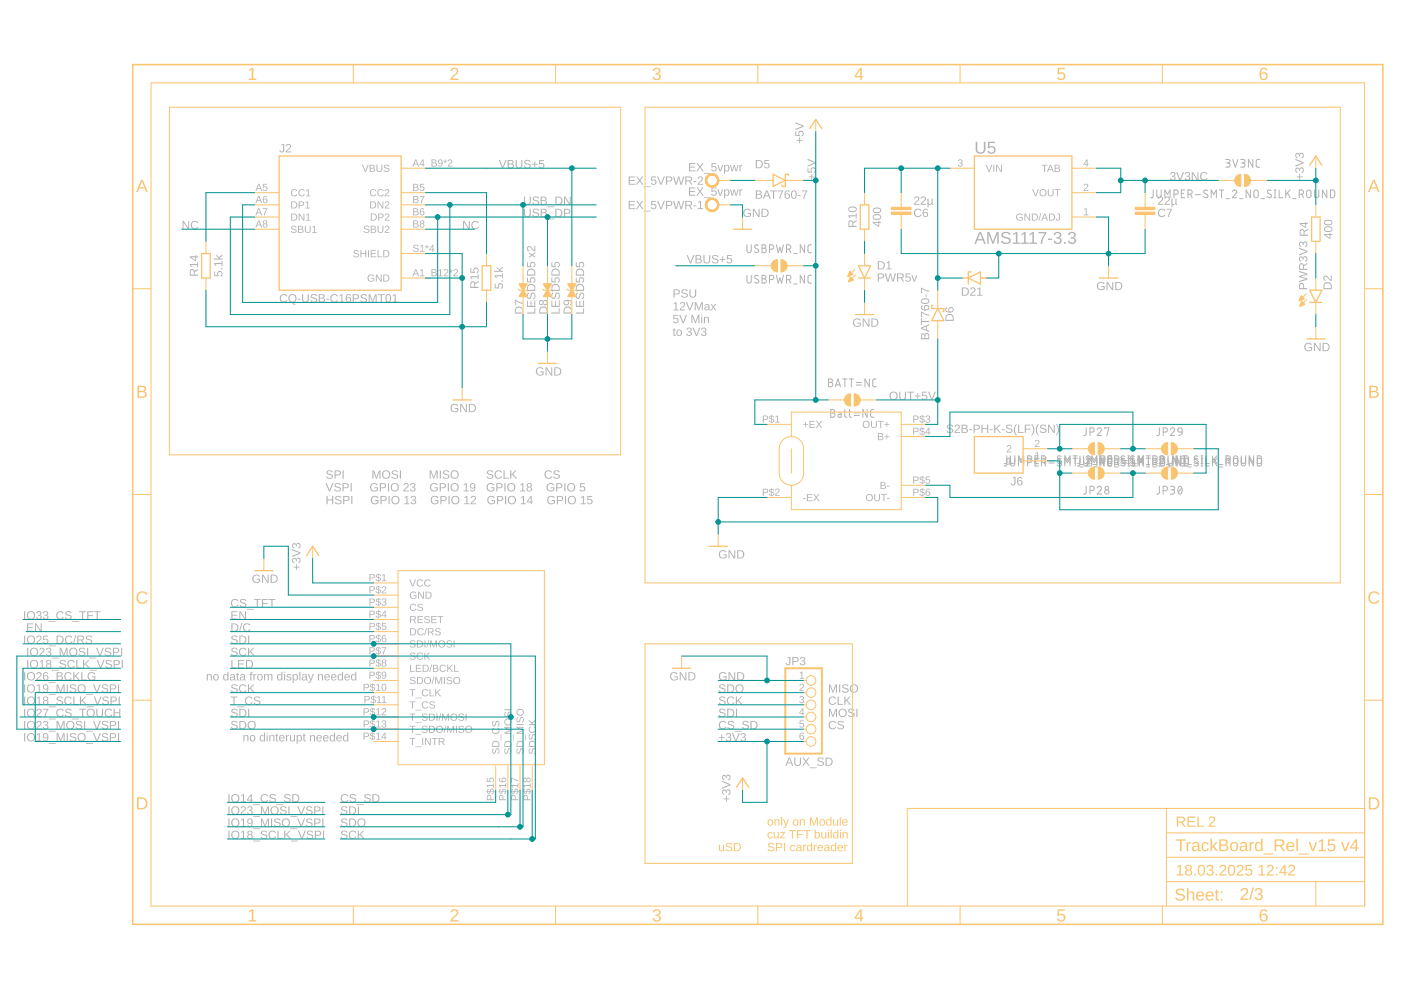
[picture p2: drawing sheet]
<svg xmlns="http://www.w3.org/2000/svg" width="297mm" height="210mm" viewBox="0 0 297 210" stroke-linecap="round" stroke-linejoin="round" font-family="sans-serif">
<g fill="#b2b2b2">
<path d="M157.8 44.5a.91 .91 0 0 1 1.4 .2h-.2a.69 .69 0 0 0-1 0 .69 .69 0 0 0-.1 .9 .69 .69 0 0 0 1 .1l.1-.4h-.5v-.2h.7v.6a.96 .96 0 0 1-1.3 .1 .96 .96 0 0 1-.1-1.3zM159.6 44.3h.3l1 1.5-.1-1.5h.2v1.7h-.2l-1-1.5v1.5h-.2zM161.5 44.3h.5a.87 .87 0 0 1 1 .8 .87 .87 0 0 1-.9 .9h-.6zM161.7 44.5v1.3a.74 .74 0 0 0 1-.7 .74 .74 0 0 0-1-.6z"/>
<path d="M232.8 60a.91 .91 0 0 1 1.4 .2h-.2a.69 .69 0 0 0-1 0 .69 .69 0 0 0-.1 1 .69 .69 0 0 0 1 0l.1-.3h-.5v-.2h.7v.6a.96 .96 0 0 1-1.3 .1 .96 .96 0 0 1-.1-1.4zM234.6 59.8h.3l.9 1.5v-1.5h.2v1.7h-.2l-1-1.5v1.5h-.2zM236.5 59.8h.5a.87 .87 0 0 1 1 .8 .87 .87 0 0 1-.9 .9h-.6zM236.7 60v1.3a.74 .74 0 0 0 1-.6 .74 .74 0 0 0-1-.7z"/>
<path d="M274.9 37.4h.6v-.5h.1v.5h.6v.2h-.6v.5h-.1v-.5h-.6zM274.7 35.7l.5-.2 .3 .4a.52 .52 0 0 1 .8-.3 .52 .52 0 0 1 .1 .8l-.5 .3v-.3a.36 .36 0 0 0 .3-.4 .36 .36 0 0 0-.5-.2l-.1 .5h-.2a.34 .34 0 0 0-.2-.5 .34 .34 0 0 0-.4 .2 .34 .34 0 0 0 .3 .4v.2l-.4-.3zM274.7 33.7l1.7 .7v.2l-1.7 .7v-.2l1.5-.6-1.5-.6zM274.7 32.6l.5-.2 .3 .4a.52 .52 0 0 1 .8-.3 .52 .52 0 0 1 .1 .8l-.5 .3v-.3a.36 .36 0 0 0 .3-.4 .36 .36 0 0 0-.5-.2l-.1 .5h-.2a.34 .34 0 0 0-.2-.5 .34 .34 0 0 0-.4 .2 .34 .34 0 0 0 .3 .4v.2l-.4-.3z"/>
<path d="M207.6 49.2h.4l1 2.5h-.3l-.3-.7h-1.2l-.3 .7h-.3zM207.8 49.5l-.5 1.2h1zM209.3 49.2h.5l.7 2.1 .8-2.1h.4v2.5h-.3l.1-2.2-.9 2.2h-.2l-.8-2.2v2.2h-.3zM212.4 49.5a1.14 1.14 0 0 1 1.8 .2l-.3 .1a.66 .66 0 0 0-.7-.4 .66 .66 0 0 0-.5 .5l.7 .4a.77 .77 0 0 1 .9 .8 .77 .77 0 0 1-1 .6 .92 .92 0 0 1-1.1-.6l.3-.1a.76 .76 0 0 0 .8 .5 .76 .76 0 0 0 .7-.6l-.8-.4a.74 .74 0 0 1-.8-1zM214.8 49.6l.6-.4h.3v2.2h.6v.3h-1.6v-.3h.7v-1.9l-.6 .4zM216.6 49.6l.6-.4h.3v2.2h.6v.3h-1.6v-.3h.6v-1.9l-.5 .4zM218.3 49.6l.6-.4h.3v2.2h.6v.3h-1.5v-.3h.6v-1.9l-.6 .4zM220.2 49.2h1.6l-.7 1.6-.1 .9h-.3a3.9 3.9 0 0 1 .8-2.2h-1.3zM222.2 50.6h.9v.3h-.9zM223.7 49.3a.74 .74 0 0 1 1-.1 .74 .74 0 0 1 .1 1.1l-.3 .1a.71 .71 0 0 1 .6 1 .71 .71 0 0 1-1.1 .3l-.6-.4v-.2l.3-.1a.51 .51 0 0 0 .7 .5 .51 .51 0 0 0 .2-.8l-.6-.1v-.3a.49 .49 0 0 0 .7-.2 .49 .49 0 0 0-.4-.7 .49 .49 0 0 0-.6 .4h-.3zM225.6 51.3h.3v.4h-.3zM226.7 49.3a.74 .74 0 0 1 1.1-.1 .74 .74 0 0 1 0 1.1l-.3 .1a.71 .71 0 0 1 .6 1 .71 .71 0 0 1-1 .3l-.6-.4-.1-.2 .3-.1a.51 .51 0 0 0 .7 .5 .51 .51 0 0 0 .2-.8l-.6-.1v-.3a.49 .49 0 0 0 .7-.2 .49 .49 0 0 0-.3-.7 .49 .49 0 0 0-.6 .4h-.3z"/>
<path d="M186.1 58h.7a.54 .54 0 0 1 .7 .5 .54 .54 0 0 1-.6 .5h-.6v.7h-.2zM186.3 58.2v.6h.7a.35 .35 0 0 0 0-.6zM187.6 58h.2l.5 1.5 .4-1.5h.2l.4 1.5 .4-1.5h.3l-.5 1.7h-.3l-.4-1.5-.4 1.5h-.3zM190.2 58h.8a.51 .51 0 0 1 .6 .4 .51 .51 0 0 1-.4 .6l.5 .7h-.3l-.4-.7h-.6v.7h-.2zM190.4 58.2v.6h.6a.33 .33 0 0 0 .4-.3 .33 .33 0 0 0-.4-.3zM192 58h1v.2h-.8v.5a.6 .6 0 0 1 .9 .3 .6 .6 0 0 1-.4 .8 .6 .6 0 0 1-.8-.5h.2a.39 .39 0 0 0 .6 .2 .39 .39 0 0 0 .1-.6 .39 .39 0 0 0-.6 0h-.2zM193.2 58.4h.3l.4 1.1 .4-1.1h.2l-.5 1.3h-.3z"/>
<path d="M275.6 60.1a.54 .54 0 0 1 .6-.1 .54 .54 0 0 1 .3 .6v.5h.7v.2h-1.8zM275.8 60.3l-.2 .8h.7v-.7zM275.4 57.4l1.8 .6v.2l-1.5 .4 1.5 .4v.3l-1.8 .5v-.2l1.6-.4-1.6-.5v-.2l1.6-.4-1.6-.4zM275.6 55.9l.5-.1 .3 .4 .8-.5v.3l-.8 .4v.6h.8v.2h-1.8zM275.7 56.1l-.1 .9h.7l-.1-.9zM275.5 54.5l.5-.1 .3 .3a.52 .52 0 0 1 .7-.3 .52 .52 0 0 1 .1 .8l-.4 .3v-.2a.36 .36 0 0 0 .3-.5 .36 .36 0 0 0-.5-.2l-.1 .5h-.2a.34 .34 0 0 0-.2-.5 .34 .34 0 0 0-.4 .2 .34 .34 0 0 0 .3 .5v.2l-.5-.4zM275.4 52.5l1.8 .7v.3l-1.8 .7v-.3l1.6-.6-1.6-.5zM275.5 51.4l.5-.1 .3 .3a.52 .52 0 0 1 .7-.3 .52 .52 0 0 1 .1 .8l-.4 .3v-.2a.36 .36 0 0 0 .3-.5 .36 .36 0 0 0-.5-.2l-.1 .5h-.2a.34 .34 0 0 0-.2-.5 .34 .34 0 0 0-.4 .2 .34 .34 0 0 0 .3 .4v.3l-.5-.4z"/>
<path d="M181.1 67.7a.91 .91 0 0 1 1.4 .2l-.3 .1a.69 .69 0 0 0-.9 0 .69 .69 0 0 0-.1 .9 .69 .69 0 0 0 1 .1l.1-.4h-.5v-.2h.7v.6a.96 .96 0 0 1-1.4 .1 .96 .96 0 0 1 0-1.4zM182.9 67.5h.3l.9 1.5v-1.5h.2v1.8h-.3l-.9-1.5v1.5h-.2zM184.7 67.5h.6a.87 .87 0 0 1 .9 .9 .87 .87 0 0 1-.8 .9h-.7zM185 67.7v1.4a.74 .74 0 0 0 1-.7 .74 .74 0 0 0-1-.7z"/>
<path d="M276.8 72.9a.91 .91 0 0 1 1.3 .2l-.2 .1a.69 .69 0 0 0-.9-.1 .69 .69 0 0 0-.1 1 .69 .69 0 0 0 1 .1l.1-.4h-.6v-.2h.8v.6a.96 .96 0 0 1-1.4 .1 .96 .96 0 0 1 0-1.4zM278.6 72.7h.3l.9 1.5v-1.5h.2v1.8h-.3l-.9-1.5v1.5h-.2zM280.4 72.7h.6a.87 .87 0 0 1 .9 .8 .87 .87 0 0 1-.8 1h-.7zM280.7 72.9v1.4a.74 .74 0 0 0 1-.7 .74 .74 0 0 0-1-.7z"/>
<path d="M45.4 57.5h.2v.8l.6 .1a.6 .6 0 0 1 .2-.9 .6 .6 0 0 1 .8 .4 .6 .6 0 0 1-.4 .7l-.1-.2a.39 .39 0 0 0 .2-.6 .39 .39 0 0 0-.6 0 .39 .39 0 0 0 .1 .6v.2l-1-.1zM46.9 56.9h.3v.2h-.3zM45.4 55.8h1.6v-.5h.2v1.1h-.2v-.4h-1.4l.3 .4h-.2zM45.8 54l.6 .5 .8-.6v.3l-.6 .5 .1 .1h.5v.2h-1.9v-.2h1.2l-.7-.6z"/>
<path d="M104.9 60.1h.2v.8l.5 .1a.6 .6 0 0 1 .3-.9 .6 .6 0 0 1 .8 .4 .6 .6 0 0 1-.5 .7v-.2a.39 .39 0 0 0 .2-.6 .39 .39 0 0 0-.6 0 .39 .39 0 0 0 0 .6v.2l-.9-.1zM106.4 59.4h.2v.3h-.2zM104.9 58.4h1.5v-.5h.2v1.1h-.2v-.4h-1.3l.3 .4h-.2zM105.3 56.6l.6 .5 .7-.6v.3l-.6 .4 .2 .2h.4v.2h-1.8v-.2h1.1l-.6-.6z"/>
<path d="M168.9 29.7h.5v-.6h.2v.6h.6v.1h-.6v.6h-.2v-.6h-.5zM168.6 27.8h.2v.8h.6a.6 .6 0 0 1 .2-.8 .6 .6 0 0 1 .9 .3 .6 .6 0 0 1-.5 .8v-.2a.39 .39 0 0 0 .1-.6 .39 .39 0 0 0-.6-.1 .39 .39 0 0 0 .1 .6v.3l-1-.1zM168.6 25.9l1.8 .7v.3l-1.8 .7v-.3l1.6-.5-1.6-.6z"/>
<path d="M95.7 85.8a.91 .91 0 0 1 1.4 .2l-.2 .1a.69 .69 0 0 0-1 0 .69 .69 0 0 0 0 .9 .69 .69 0 0 0 .9 .1l.2-.4h-.6v-.2h.8v.6a.96 .96 0 0 1-1.4 .1 .96 .96 0 0 1-.1-1.4zM97.6 85.6h.2l1 1.5v-1.5h.2v1.8h-.3l-.9-1.5v1.5h-.2zM99.4 85.6h.6a.87 .87 0 0 1 .9 .9 .87 .87 0 0 1-.8 .9h-.7zM99.6 85.8v1.4a.74 .74 0 0 0 1.1-.7 .74 .74 0 0 0-1.1-.7z"/>
<path d="M160.2 40.4h1l.2 .2 .1 .4-.3 .2a.48 .48 0 0 1 .4 .6 .48 .48 0 0 1-.6 .3h-.8zM160.5 40.6v.5l.7-.1v-.4zM160.5 41.3v.6h.6l.2-.1-.1-.5zM162.4 40.4h.3l.7 1.7h-.2l-.2-.5h-.8l-.2 .5h-.3zM162.6 40.6l-.3 .8h.6zM163.3 40.4h1.4v.2h-.6v1.5h-.2v-1.5h-.6zM164.9 40.4h1.2l-.5 1.1-.1 .6h-.3l.1-.4 .6-1.1h-1zM166.6 40.5l.2-.1a.51 .51 0 0 1 .6 .3l-.2 .1-.1-.2a.48 .48 0 0 0-.5 .1 .48 .48 0 0 0-.1 .5 .56 .56 0 0 1 .9 .1 .56 .56 0 0 1-.2 .8 .56 .56 0 0 1-.8-.3l-.1-.8zM166.5 41.6a.4 .4 0 0 0 .8 0 .4 .4 0 0 0-.8 0zM168 40.5a.65 .65 0 0 1 .7 0 .65 .65 0 0 1 .2 .8 .65 .65 0 0 1-.6 .9 .65 .65 0 0 1-.6-.9zM168.1 40.6a.99 .99 0 0 0 .2 1.4 .87 .87 0 0 0 0-1.5zM169.1 41.4h.7v.2h-.7zM170 40.4h1.2l-.5 1.1-.1 .6h-.3l.1-.4 .5-1.1h-.9z"/>
<path d="M146.1 39.8h1.3v.1h-1.1v.6h1v.2h-1v.6h1.2v.2h-1.4zM147.7 39.8h.2l.5 .6 .5-.6h.3l-.6 .8 .6 .9h-.3l-.5-.8-.5 .8h-.3l.7-.9zM149.2 41.8h1.5v.2h-1.5zM150.9 39.8h1v.1h-.8v.6a.6 .6 0 0 1 .8 .3 .6 .6 0 0 1-.4 .8 .6 .6 0 0 1-.7-.5h.2a.39 .39 0 0 0 .6 .1 .39 .39 0 0 0 0-.5 .39 .39 0 0 0-.6 0h-.2zM152.1 40.2h.2l.4 1.1 .4-1.1h.2l-.5 1.3h-.2zM153.5 40.2h.2v.2a.51 .51 0 0 1 .7-.2 .51 .51 0 0 1 .3 .6 .54 .54 0 0 1-.7 .7l-.3-.2v.7h-.2zM153.9 40.4a.49 .49 0 0 0-.2 .6 .49 .49 0 0 0 .6 .2v-.8zM154.8 40.2h.2l.3 1.1 .3-1.1h.2l.3 1.1 .3-1.1h.2l-.4 1.3h-.2l-.3-1.2-.3 1.2h-.3zM156.8 40.2h.2v.2l.1-.2 .3-.1v.2l-.2 .1-.2 .2v.9h-.2z"/>
<path d="M146.1 34.6h1.3v.2h-1.1v.5h1v.2h-1v.6h1.2v.2h-1.4zM147.7 34.6h.2l.5 .7 .5-.7h.3l-.6 .8 .6 .9h-.3l-.5-.7-.5 .7h-.3l.7-.9zM149.2 36.7h1.5v.1h-1.5zM150.9 34.6h1v.2h-.8v.5a.6 .6 0 0 1 .8 .3 .6 .6 0 0 1-.4 .8 .6 .6 0 0 1-.7-.5h.2a.39 .39 0 0 0 .6 .2 .39 .39 0 0 0 0-.6 .39 .39 0 0 0-.6 0h-.2zM152.1 35h.2l.4 1.2 .4-1.2h.2l-.5 1.3h-.2zM153.5 35h.2v.2a.51 .51 0 0 1 .7-.2 .51 .51 0 0 1 .3 .6 .54 .54 0 0 1-.7 .7l-.3-.2v.8h-.2zM153.9 35.2a.49 .49 0 0 0-.2 .6 .49 .49 0 0 0 .6 .3v-.8zM154.8 35h.2l.3 1.1 .3-1.1h.2l.3 1.1 .3-1.1h.2l-.4 1.3h-.2l-.3-1.1-.3 1.1h-.3zM156.8 35h.2v.3l.1-.3h.3v.2h-.2l-.2 .2v.9h-.2z"/>
<path d="M111.7 66.3h1.6v-.9h.2v1.1h-1.8zM111.7 63.8h.2v1h.6v-1h.2v1h.6v-1.1h.2v1.4h-1.8zM111.9 62.1h.2l.1 .2a.4 .4 0 0 0-.4 .5 .4 .4 0 0 0 .6 .3v-.2a.6 .6 0 0 1 .2-.7 .6 .6 0 0 1 .8 0l.1 .5a.64 .64 0 0 1-.4 .8l-.1-.3a.47 .47 0 0 0 .4-.5 .47 .47 0 0 0-.6-.4l-.1 .5a.53 .53 0 0 1-.7 .6 .53 .53 0 0 1-.3-.9zM112 60.4a.9 .9 0 0 1 .9-.2 .9 .9 0 0 1 .6 .8v.7h-1.8l.1-.9zM112.1 60.6l-.2 .9h1.4a.75 .75 0 0 0-.3-1 .75 .75 0 0 0-.9 .1zM111.7 58.9h.2v.7l.6 .1a.6 .6 0 0 1 .2-.9 .6 .6 0 0 1 .9 .4 .6 .6 0 0 1-.5 .8v-.3a.39 .39 0 0 0 .1-.5 .39 .39 0 0 0-.6-.1 .39 .39 0 0 0 .1 .6v.2h-1zM112 57.2a.9 .9 0 0 1 .9-.2 .9 .9 0 0 1 .6 .8v.6h-1.8l.1-.8zM112.1 57.4l-.2 .8h1.4a.75 .75 0 0 0-.3-.9 .75 .75 0 0 0-.9 .1zM111.7 55.6h.2v.8h.6a.6 .6 0 0 1 .2-.8 .6 .6 0 0 1 .9 .3 .6 .6 0 0 1-.5 .8v-.2a.39 .39 0 0 0 .1-.6 .39 .39 0 0 0-.6 0 .39 .39 0 0 0 .1 .5v.3l-1-.1zM112.1 53.5l.7 .4 .7-.4v.2l-.6 .4 .6 .3v.3l-.7-.5-.7 .4v-.2l.6-.3-.6-.4zM111.8 52.3a.93 .93 0 0 1 1.3 .6l.2 .2v-1h.2v1.2l-.3-.1-.5-.4a.38 .38 0 0 0-.5-.4 .38 .38 0 0 0-.1 .6l.1 .3-.5-.4z"/>
<path d="M113.8 78.1a.91 .91 0 0 1 1.4 .2h-.2a.69 .69 0 0 0-1 0 .69 .69 0 0 0 0 1 .69 .69 0 0 0 .9 0l.2-.3h-.6v-.2h.8v.6a.96 .96 0 0 1-1.4 .1 .96 .96 0 0 1-.1-1.4zM115.7 77.9h.2l1 1.5v-1.5h.2v1.7h-.3l-.9-1.5v1.5h-.2zM117.5 77.9h.6a.87 .87 0 0 1 .9 .8 .87 .87 0 0 1-.8 .9h-.7zM117.7 78.1v1.3a.74 .74 0 0 0 1.1-.6 .74 .74 0 0 0-1.1-.7z"/>
<path d="M194 41.8a.56 .56 0 0 1 .8 .1 .56 .56 0 0 1-.3 .8l-.5 .5h.9v.2h-1.1v-.3l.5-.5a.38 .38 0 0 0 .4-.5 .38 .38 0 0 0-.6-.1l-.3 .1zM195.4 41.8a.56 .56 0 0 1 .8 .1 .56 .56 0 0 1-.3 .8l-.5 .5h.9v.2h-1.1l.1-.3 .4-.5a.38 .38 0 0 0 .4-.5 .38 .38 0 0 0-.6-.1l-.3 .1zM196.6 42.1h.3v.8a.32 .32 0 0 0 .3 .4 .32 .32 0 0 0 .3-.4v-.8h.2v1.1l.2 .2h-.3l-.1-.2a.4 .4 0 0 1-.6 .2v.6h-.3z"/>
<path d="M245.7 41.8a.56 .56 0 0 1 .8 .1 .56 .56 0 0 1-.3 .8l-.5 .5h1v.2h-1.2l.1-.3 .4-.5a.38 .38 0 0 0 .4-.5 .38 .38 0 0 0-.6-.1l-.3 .1zM247.1 41.8a.56 .56 0 0 1 .9 .1 .56 .56 0 0 1-.3 .8l-.5 .5h.9v.2h-1.2l.1-.3 .5-.5a.38 .38 0 0 0 .3-.5 .38 .38 0 0 0-.6-.1l-.3 .1zM248.4 42.1h.2v.8a.32 .32 0 0 0 .3 .4 .32 .32 0 0 0 .3-.4v-.8h.2v1.1l.2 .2h-.2l-.2-.2a.4 .4 0 0 1-.6 .2v.6h-.2z"/>
<path d="M62.2 120.2h.6v-.6h.2v.6h.5v.1h-.5v.6h-.2v-.6h-.6zM62.1 118.4l.4-.1 .3 .3a.52 .52 0 0 1 .8-.3 .52 .52 0 0 1 .1 .8l-.4 .3-.1-.2a.36 .36 0 0 0 .4-.5 .36 .36 0 0 0-.6-.1l-.1 .4h-.2a.34 .34 0 0 0-.1-.5 .34 .34 0 0 0-.5 .2 .34 .34 0 0 0 .3 .5v.2l-.4-.4zM62 116.4l1.7 .7v.3l-1.7 .7v-.3l1.5-.5-1.5-.6zM62.1 115.3l.4-.1 .3 .3a.52 .52 0 0 1 .8-.3 .52 .52 0 0 1 .1 .8l-.4 .3-.1-.2a.36 .36 0 0 0 .4-.5 .36 .36 0 0 0-.6-.2l-.1 .5h-.2a.34 .34 0 0 0-.1-.5 .34 .34 0 0 0-.5 .2 .34 .34 0 0 0 .3 .5v.2l-.4-.4z"/>
<path d="M53.7 122a.91 .91 0 0 1 1.4 .2l-.2 .1a.69 .69 0 0 0-1 0 .69 .69 0 0 0 0 .9 .69 .69 0 0 0 .9 .1l.1-.4h-.5v-.2h.8v.6a.96 .96 0 0 1-1.4 .1 .96 .96 0 0 1-.1-1.4zM55.5 121.8h.3l1 1.5v-1.5h.2v1.8h-.3l-1-1.5 .1 1.5h-.3zM57.4 121.8h.6a.87 .87 0 0 1 .9 .9 .87 .87 0 0 1-.9 .9h-.6zM57.6 122v1.4a.74 .74 0 0 0 1-.7 .74 .74 0 0 0-1-.7z"/>
<path d="M152.6 116.9a.91 .91 0 0 1 1.4 .2h-.2a.69 .69 0 0 0-1 0 .69 .69 0 0 0 0 .9 .69 .69 0 0 0 .9 .1l.1-.4h-.5v-.2h.8v.6a.96 .96 0 0 1-1.4 .1 .96 .96 0 0 1-.1-1.3zM154.5 116.7h.2l1 1.5v-1.5h.2v1.7h-.3l-.9-1.5v1.5h-.2zM156.3 116.7h.6a.87 .87 0 0 1 .9 .8 .87 .87 0 0 1-.9 .9h-.6zM156.5 116.9v1.3a.74 .74 0 0 0 1.1-.7 .74 .74 0 0 0-1.1-.6z"/>
<path d="M200.9 90.1a.81 .81 0 0 1 1.2 .3l-.2 .1a.4 .4 0 0 0-.5-.4 .4 .4 0 0 0-.3 .6h.2a.6 .6 0 0 1 .7 .3 .6 .6 0 0 1-.1 .7l-.5 .1a.64 .64 0 0 1-.7-.4l.2-.1a.47 .47 0 0 0 .5 .4 .47 .47 0 0 0 .4-.6l-.4-.1a.5 .5 0 0 1-.6-.3 .5 .5 0 0 1 .1-.6zM202.6 90.1a.56 .56 0 0 1 .8 .2 .56 .56 0 0 1-.3 .8l-.5 .5h.9v.2h-1.1v-.3l.5-.5a.38 .38 0 0 0 .4-.5 .38 .38 0 0 0-.7-.1l-.2 .1zM203.9 90l.9 .1 .2 .1 .1 .4-.3 .3a.48 .48 0 0 1 .4 .5 .48 .48 0 0 1-.6 .4h-.7zM204.1 90.2v.6l.8-.2-.1-.3zM204.1 91v.6h.7l.2-.2-.2-.4zM205.5 91h.6v.2h-.6zM206.4 90h.7a.54 .54 0 0 1 .7 .6 .54 .54 0 0 1-.6 .5h-.6v.7h-.2zM206.6 90.2v.7h.7a.35 .35 0 0 0 0-.6zM208.1 90h.2v.8h1v-.8h.2v1.8h-.2v-.8h-1v.8h-.2zM209.8 91h.7v.2h-.7zM210.8 90h.2v.9l.9-.9h.2l-.7 .8 .8 1h-.3l-.7-.9-.2 .2v.7h-.2zM212.4 91h.6v.2h-.6zM213.5 90.1a.81 .81 0 0 1 1.1 .3l-.2 .1a.4 .4 0 0 0-.5-.4 .4 .4 0 0 0-.3 .6h.2a.6 .6 0 0 1 .7 .3 .6 .6 0 0 1 0 .7l-.5 .1a.64 .64 0 0 1-.8-.4l.3-.1a.47 .47 0 0 0 .5 .4 .47 .47 0 0 0 .4-.6l-.5-.1a.5 .5 0 0 1-.5-.3 .5 .5 0 0 1 .1-.6zM215.4 89.9h.2a1.78 1.78 0 0 0 0 2.4 1.15 1.15 0 0 1-.6-1.2l.1-.6zM215.9 90h.2v1.6h.9v.2h-1.1zM217.3 90h1.2v.2h-1v.7h1v.2h-1v.7h-.2zM218.6 89.9a1.15 1.15 0 0 1 .7 1.2l-.2 .9-.3 .3h-.2a1.78 1.78 0 0 0 0-2.4zM220.1 89.9h.2a1.78 1.78 0 0 0 0 2.4 1.15 1.15 0 0 1-.7-1.2l.1-.6zM220.7 90.1a.81 .81 0 0 1 1.1 .3l-.2 .1a.4 .4 0 0 0-.5-.4 .4 .4 0 0 0-.3 .6h.2a.6 .6 0 0 1 .7 .3 .6 .6 0 0 1 0 .7l-.5 .1a.64 .64 0 0 1-.8-.4l.3-.1a.47 .47 0 0 0 .5 .4 .47 .47 0 0 0 .4-.6l-.5-.1a.5 .5 0 0 1-.5-.3 .5 .5 0 0 1 .1-.6zM222.2 90h.3l.9 1.5v-1.5h.2v1.8h-.3l-.9-1.5v1.5h-.2zM223.8 89.9a1.15 1.15 0 0 1 .7 1.2l-.2 .9-.2 .3h-.3a1.78 1.78 0 0 0 0-2.4z"/>
<path d="M195.5 70.7h.3l.3 .3a.48 .48 0 0 1 .6-.4 .48 .48 0 0 1 .3 .6v.7h-1.7v-1zM195.5 71v.7h.5l-.1-.7zM196.3 70.9l-.1 .8h.6l-.1-.8zM195.3 69.4l1.7-.7v.3l-.5 .2v.8l.5 .2v.2l-1.7-.7zM195.4 69.6l.9 .3v-.6zM195.3 67.4h.2v.6h1.5v.3h-1.5v.6h-.2zM195.3 66.1l1.1 .5 .6 .1v.2l-.7-.1-.8-.5v.9h-.2zM195.4 64.8l.2-.1v.2l-.1 .1a.48 .48 0 0 0 .1 .5 .48 .48 0 0 0 .5 .1 .56 .56 0 0 1 .1-.8 .56 .56 0 0 1 .8 .2 .56 .56 0 0 1-.4 .8 .88 .88 0 0 1-.9 0 .88 .88 0 0 1-.4-.8zM196.1 65.3a.37 .37 0 0 0 .7 0 .37 .37 0 0 0-.7 0zM195.3 63.5a1.04 1.04 0 0 1 1.7 .3 .97 .97 0 0 1-.9 .7 .97 .97 0 0 1-.9-.7zM195.5 63.7a.67 .67 0 0 0 .3 .6 .67 .67 0 0 0 .7-.1 .37 .37 0 0 0 .3-.5 .37 .37 0 0 0-.4-.2zM196.2 62.4h.2v.6h-.2zM195.3 61l1.1 .5 .6 .1v.2l-.7-.1-.8-.5v1h-.2z"/>
</g>
<g fill="none" stroke="#b2b2b2" stroke-width=".21">
<path d="M158.4 58.4v1.2a.46 .46 0 0 0 .4 .4 .46 .46 0 0 0 .5-.4v-1.2M160.8 58.5a.42 .42 0 0 0-.6-.1 .42 .42 0 0 0-.1 .6l.6 .3a.45 .45 0 0 1-.1 .7 .45 .45 0 0 1-.6-.2M161.6 58.4h.4a.36 .36 0 0 1 .4 .3 .36 .36 0 0 1-.4 .4 .47 .47 0 0 1 .5 .5 .47 .47 0 0 1-.5 .4h-.4zM161.6 59.1h.4M163.2 59.3h.4a.46 .46 0 0 0 .5-.5 .46 .46 0 0 0-.5-.4h-.4v1.6M164.6 58.4l.4 1.6 .4-1.1 .3 1.1 .4-1.6M166.8 59.3h.4a.46 .46 0 0 0 .5-.5 .46 .46 0 0 0-.5-.4h-.4v1.6M167.3 59.3l.4 .7M170.6 58.4v1.6l-.9-1.6v1.6M172 58.4h-.5l-.2 .3 .1 1.2 .6 .1M244.5 40.3v1.4l-.2 .2h-.4M245.3 40.3v1.2a.47 .47 0 0 0 .4 .4 .47 .47 0 0 0 .5-.4v-1.2"/>
<path d="M247 41.9v-1.6l.5 .9 .6-.9v1.6M248.9 41.2h.4a.46 .46 0 0 0 .5-.5 .46 .46 0 0 0-.5-.4h-.4v1.6M250.5 41h.5M251.2 40.3h-.7v1.6h.7M251.9 41.2h.4a.46 .46 0 0 0 .5-.5 .46 .46 0 0 0-.5-.4h-.4v1.6M252.4 41.2l.4 .7M253.4 41.3h1.2M256 40.4l-.5-.1-.3 .3 .1 .3 .6 .3a.45 .45 0 0 1 0 .7 .45 .45 0 0 1-.7-.2M256.8 41.9v-1.6l.5 .9 .6-.9v1.6M258.5 40.3h.9M259 40.3v1.6M259.9 42.1h.8"/>
<path d="M261.3 40.6a.45 .45 0 0 1 .6-.3 .45 .45 0 0 1 .2 .7l-.8 .9h.9M262.8 42.1h.7M265.1 40.3v1.6l-.9-1.6v1.6M266 40.4l.3-.1 .3 .1 .2 1.1a.46 .46 0 0 1-.5 .4 .46 .46 0 0 1-.4-.4zM267.4 42.1h.7M269.5 40.4a.42 .42 0 0 0-.6-.1 .42 .42 0 0 0-.1 .6l.6 .3a.39 .39 0 0 1 .1 .6 .39 .39 0 0 1-.5 .1l-.4-.2M270.2 41.9h.3M270.2 40.3h.3M270.3 40.3v1.6M271.2 40.3v1.6h.7M272.6 40.3v1.6M273 40.9l.5 1"/>
<path d="M273.5 40.3l-.9 1M274 42.1h.8M275.5 41.2h.4a.46 .46 0 0 0 .5-.5 .46 .46 0 0 0-.5-.4h-.4v1.6M276 41.2l.4 .7M277.2 40.4l.3-.1 .3 .1 .2 1.1a.47 .47 0 0 1-.5 .4 .47 .47 0 0 1-.5-.4zM278.7 40.3v1.2a.47 .47 0 0 0 .4 .4 .47 .47 0 0 0 .5-.4v-1.2M281.3 40.3v1.6l-.9-1.6v1.6M282.1 40.3h.6l.3 .3v.9l-.3 .4h-.6zM168.3 60.2h.7M176.1 86.8h.5a.37 .37 0 0 1 .4 .4 .37 .37 0 0 1-.4 .3 .47 .47 0 0 1 .4 .5 .47 .47 0 0 1-.4 .5h-.5zM176.1 87.5h.5M177.7 87.4h.5l.2 .3v.8l-.6-.1-.2-.2 .1-.3 .7-.1"/>
<path d="M178.9 87.4h.6M179.1 86.8v1.5l.4 .2M179.9 87.4h.6M180.1 86.8v1.5l.4 .2M181.1 87.5h1.1M181.1 88.1h1.1M183.9 86.8v1.7l-1-1.7v1.7M185.3 86.8h-.5l-.2 .4v1l.2 .2 .5 .1M213.5 96.6v1.8l-.3 .4h-.3M213.5 97.9l-.1 .3-.5 .1M214.2 96.6v1.8a.47 .47 0 0 0 .5 .4 .47 .47 0 0 0 .5-.4v-1.8M214.2 97.8a.47 .47 0 0 0 .5 .5 .47 .47 0 0 0 .5-.5"/>
<path d="M215.9 98.8v-2.2l.6 1 .5-1v2.2M215.9 97.2l.6 .9 .5-.9M217.9 97.2h.4a.47 .47 0 0 1 .5 .4 .47 .47 0 0 1-.5 .5h-.4M217.9 97.6h.4a.46 .46 0 0 0 .5-.5 .46 .46 0 0 0-.5-.5h-.4v2.2M219.4 97.2h.8M219.4 97.9h.6M219.4 98.3h.8M219.4 97.4h.6M220.2 96.6h-.8v2.2h.8M220.8 97.2h.5a.47 .47 0 0 1 .4 .4 .47 .47 0 0 1-.4 .5h-.5M220.8 97.6h.5a.46 .46 0 0 0 .4-.5 .46 .46 0 0 0-.4-.5h-.5v2.2M221.4 98.1l.3 .7"/>
<path d="M221.4 97.6l.3 .7M222.4 98.2h1.1M222.4 97.6h1.1M225 97.3l-.6-.1-.2 .3 .1 .3 .6 .3a.45 .45 0 0 1-.1 .7 .45 .45 0 0 1-.6-.2M225 96.8l-.6-.1-.2 .3 .1 .2 .6 .4a.45 .45 0 0 1-.1 .7 .45 .45 0 0 1-.6-.2M225.8 98.8v-2.2l.5 1 .6-1v2.2M225.8 97.2l.5 .9 .6-.9M227.5 97.2h.9M227.5 96.6h.9M228 96.6v2.2M228.9 99h.8M228.9 98.5h.8"/>
<path d="M229 96.6v1.8l-.3 .4h-.3M229 97.9l-.1 .3-.5 .1M229.7 96.6v1.8a.47 .47 0 0 0 .5 .4 .47 .47 0 0 0 .5-.4v-1.8M229.7 97.8a.47 .47 0 0 0 .5 .5 .47 .47 0 0 0 .5-.5M230.3 97.5a.45 .45 0 0 1 .6-.3 .45 .45 0 0 1 .1 .7l-.7 .9h.9M230.3 97a.45 .45 0 0 1 .6-.3 .45 .45 0 0 1 .1 .7l-.7 .9h.9M231.5 98.8v-2.2l.5 1 .6-1v2.2M231.5 97.2l.5 .9 .6-.9M231.8 99h.7M231.8 98.5h.7M233.4 97.2h.4a.47 .47 0 0 1 .5 .4 .47 .47 0 0 1-.5 .5h-.4M233.4 97.6h.4a.46 .46 0 0 0 .5-.5 .46 .46 0 0 0-.5-.5h-.4v2.2"/>
<path d="M234.1 98.3l-.9-1.7v2.2M234.1 96.6v2.2l-.9-1.6M234.8 97.6a.46 .46 0 0 1 .5-.4 .46 .46 0 0 1 .4 .4M234.8 97.8a.46 .46 0 0 0 .5 .5 .46 .46 0 0 0 .4-.5M234.9 96.8l.6-.1 .2 .2v1.5a.46 .46 0 0 1-.4 .4 .46 .46 0 0 1-.5-.4zM234.9 97.2h.8M234.9 97.9h.6M234.9 98.3h.8M234.9 97.4h.6M235.7 96.6h-.8v2.2h.8M236.3 97.2h.5a.47 .47 0 0 1 .5 .4 .47 .47 0 0 1-.5 .5h-.5M236.3 97.6h.5a.46 .46 0 0 0 .5-.5 .46 .46 0 0 0-.5-.5h-.5v2.2"/>
<path d="M236.3 99h.8M236.3 98.5h.8M236.9 98.1l.4 .7M236.9 97.6l.4 .7M237.9 98.2h1.1M237.9 97.6h1.1M238.5 97.3a.42 .42 0 0 0-.6-.1 .42 .42 0 0 0-.1 .6l.6 .3a.38 .38 0 0 1 .1 .6 .38 .38 0 0 1-.5 .1l-.4-.2M238.5 96.8a.42 .42 0 0 0-.6-.1 .42 .42 0 0 0-.1 .5l.6 .4a.39 .39 0 0 1 .1 .5 .39 .39 0 0 1-.5 .2l-.4-.2M239.1 98.8h.4M239.1 97.2h.4M239.1 98.3h.4M239.1 96.6h.4"/>
<path d="M239.3 96.6v2.2M240.2 96.6v2.2h.7M240.2 98.3h.7M240.5 97.3l-.6-.1-.2 .3 .1 .3 .6 .3a.45 .45 0 0 1-.1 .7 .45 .45 0 0 1-.6-.2M240.5 96.8l-.6-.1-.2 .3 .1 .2 .6 .4a.45 .45 0 0 1-.1 .7 .45 .45 0 0 1-.6-.2M241.3 98.8v-2.2l.5 1 .6-1v2.2M241.3 97.2l.5 .9 .6-.9M241.6 96.6v2.2M241.9 97.8l.6 1M241.9 97.3l.6 1M242.5 97.2l-.9 1M242.5 96.6l-.9 1"/>
<path d="M243 97.2h.9M243 99h.8M243 96.6h.9M243 98.5h.8M243.5 96.6v2.2M244.4 97.2h.5a.47 .47 0 0 1 .4 .4 .47 .47 0 0 1-.4 .5h-.5M244.4 97.6h.5a.46 .46 0 0 0 .4-.5 .46 .46 0 0 0-.4-.5h-.5v2.2M244.4 99h.8M244.4 98.5h.8M245 98.1l.3 .7M245 97.6l.3 .7M245.8 97.5a.45 .45 0 0 1 .6-.3 .45 .45 0 0 1 .1 .7l-.7 .9h.9"/>
<path d="M245.8 97a.45 .45 0 0 1 .6-.4 .45 .45 0 0 1 .1 .8l-.7 .9h.9M246 97.6a.47 .47 0 0 1 .5-.4 .47 .47 0 0 1 .4 .4M246 97.8a.47 .47 0 0 0 .5 .5 .47 .47 0 0 0 .4-.5M246.1 96.8l.5-.1 .3 .2v1.5a.47 .47 0 0 1-.4 .4 .47 .47 0 0 1-.5-.4v-1.3zM247.3 99h.7M247.3 98.5h.7M247.6 96.6v1.8a.47 .47 0 0 0 .5 .4 .47 .47 0 0 0 .5-.4v-1.8M247.6 97.8a.47 .47 0 0 0 .5 .5 .47 .47 0 0 0 .5-.5M249.6 98.3l-.9-1.7v2.2M249.6 96.6v2.2l-.9-1.6M250.3 98.3l-1-1.7v2.2M250.3 96.6v2.2l-1-1.6"/>
<path d="M250.3 97.6a.46 .46 0 0 1 .5-.4 .46 .46 0 0 1 .4 .4M250.3 97.8a.46 .46 0 0 0 .5 .5 .46 .46 0 0 0 .4-.5M250.5 96.8l.5-.1 .2 .2v1.5a.46 .46 0 0 1-.4 .4 .46 .46 0 0 1-.5-.4zM251.1 97.2h.6l.3 .4M251.1 96.6l.6 .1 .2 .2 .1 1.5-.3 .4h-.6zM251.9 99h.7M251.9 98.5h.7M252 97.8l-.3 .5h-.6M254 97.3a.42 .42 0 0 0-.6-.1 .42 .42 0 0 0-.1 .6l.6 .3a.38 .38 0 0 1 .1 .6 .38 .38 0 0 1-.5 .1l-.4-.2M254 96.8a.42 .42 0 0 0-.6-.1 .42 .42 0 0 0-.1 .5l.6 .4a.39 .39 0 0 1 .1 .5 .39 .39 0 0 1-.5 .2l-.4-.2M254.6 98.8h.4M254.6 97.2h.4"/>
<path d="M254.6 98.3h.4M254.6 96.6h.4M254.8 96.6v2.2M255.7 96.6v2.2h.7M255.7 98.3h.7M257.1 96.6v2.2M257.5 97.8l.5 1M257.5 97.3l.5 1M258 97.2l-.9 1M258 96.6l-.9 1M258.5 99h.8M258.5 98.5h.8"/>
<path d="M259.9 97.2h.5a.47 .47 0 0 1 .5 .4 .47 .47 0 0 1-.5 .5h-.5M259.9 97.6h.5a.46 .46 0 0 0 .5-.5 .46 .46 0 0 0-.5-.5h-.5v2.2M260.5 98.1l.4 .7M260.5 97.6l.4 .7M261.5 97.6a.47 .47 0 0 1 .5-.4 .47 .47 0 0 1 .4 .4M261.5 97.8a.47 .47 0 0 0 .5 .5 .47 .47 0 0 0 .4-.5M261.7 96.8l.4-.1 .3 .2v1.5a.47 .47 0 0 1-.4 .4 .47 .47 0 0 1-.5-.4v-1.3zM263.2 96.6v1.8a.47 .47 0 0 0 .4 .4 .47 .47 0 0 0 .5-.4v-1.8M263.2 97.8a.47 .47 0 0 0 .4 .5 .47 .47 0 0 0 .5-.5M265.8 98.3l-.9-1.7v2.2M265.8 96.6v2.2l-.9-1.6M266.6 97.2h.6l.3 .4"/>
<path d="M266.6 96.6l.6 .1 .2 .2 .1 1.5-.3 .4h-.6zM267.5 97.8l-.3 .5h-.6"/>
</g>
<g fill="#b2b2b2">
<path d="M203.3 33.9a.44 .44 0 0 1 .7 0 .44 .44 0 0 1-.2 .6 .4 .4 0 0 1 .3 .5 .4 .4 0 0 1-.5 .3l-.5-.2v-.2h.2a.31 .31 0 0 0 .4 .3 .31 .31 0 0 0 .1-.5l-.4-.1v-.1a.29 .29 0 0 0 .5-.2 .29 .29 0 0 0-.2-.4 .29 .29 0 0 0-.4 .3h-.2z"/>
<path d="M229.9 39.1a.51 .51 0 0 1 .8 .2 .51 .51 0 0 1-.4 .7l-.3 .3h.7v.2h-.9l.5-.8a.31 .31 0 0 0 .2-.5 .31 .31 0 0 0-.5 .2h-.2z"/>
<path d="M229.9 44.4l.5-.2v1.3h.4v.2h-1v-.2h.4v-1.2l-.3 .3z"/>
<path d="M213.5 97.2l.6-.2v1.3h.3v.2h-.9v-.2h.4v-1.1l-.4 .2z"/>
<path d="M219.5 96.1l.5-.2v1.3h.4v.2h-.9v-.2h.4v-1.2l-.4 .3z"/>
<path d="M213.6 94.5a.51 .51 0 0 1 .8 .2 .51 .51 0 0 1-.4 .7l-.3 .3h.7v.2h-1l.6-.7a.31 .31 0 0 0 .2-.5 .31 .31 0 0 0-.5 .1h-.2z"/>
<path d="M219.6 93.4a.51 .51 0 0 1 .8 .2 .51 .51 0 0 1-.5 .7l-.3 .3h.8v.2h-1l.6-.8a.31 .31 0 0 0 .1-.5 .31 .31 0 0 0-.5 .2l-.2-.1z"/>
<path d="M116.9 66.3h1.6v-.9h.2v1.1h-1.8zM116.9 63.8h.2v1h.6v-1h.2v1h.6v-1.1h.2v1.4h-1.8zM117.1 62.1h.2v.2a.4 .4 0 0 0-.3 .5 .4 .4 0 0 0 .5 .3l.1-.2a.6 .6 0 0 1 .2-.7 .6 .6 0 0 1 .8 0l.1 .5a.64 .64 0 0 1-.5 .8v-.3a.47 .47 0 0 0 .4-.5 .47 .47 0 0 0-.6-.4l-.1 .5a.53 .53 0 0 1-.7 .6 .53 .53 0 0 1-.3-.9zM117.1 60.4a.9 .9 0 0 1 1-.2 .9 .9 0 0 1 .6 .8v.7h-1.8v-.9zM117.3 60.6l-.2 .9h1.4a.75 .75 0 0 0-.3-1 .75 .75 0 0 0-.9 .1zM116.9 58.9h.2v.7l.6 .1a.6 .6 0 0 1 .2-.9 .6 .6 0 0 1 .8 .4 .6 .6 0 0 1-.4 .8l-.1-.3a.39 .39 0 0 0 .2-.5 .39 .39 0 0 0-.6-.1 .39 .39 0 0 0 .1 .6v.2h-1zM117.1 57.2a.9 .9 0 0 1 1-.2 .9 .9 0 0 1 .6 .8v.6h-1.8v-.8zM117.3 57.4l-.2 .8h1.4a.75 .75 0 0 0-.3-.9 .75 .75 0 0 0-.9 .1zM116.9 55.6h.2v.8h.6a.6 .6 0 0 1 .2-.8 .6 .6 0 0 1 .8 .3 .6 .6 0 0 1-.4 .8l-.1-.2a.39 .39 0 0 0 .2-.6 .39 .39 0 0 0-.6 0 .39 .39 0 0 0 .1 .5v.3l-1-.1z"/>
<path d="M122.1 66.3h1.5v-.9h.2v1.1h-1.7zM122.1 63.8h.2v1h.5v-1h.2v1h.6v-1.1h.2v1.4h-1.7zM122.3 62.1h.2v.2a.4 .4 0 0 0-.3 .5 .4 .4 0 0 0 .5 .3l.1-.2a.6 .6 0 0 1 .2-.7 .6 .6 0 0 1 .7 0l.2 .5a.64 .64 0 0 1-.5 .8v-.3a.47 .47 0 0 0 .3-.5 .47 .47 0 0 0-.5-.4l-.2 .5a.53 .53 0 0 1-.6 .6 .53 .53 0 0 1-.3-.9zM122.3 60.4a.9 .9 0 0 1 1-.2 .9 .9 0 0 1 .5 .8v.7h-1.7v-.9zM122.4 60.6l-.1 .9h1.3a.75 .75 0 0 0-.2-1 .75 .75 0 0 0-1 .1zM122.1 58.9h.2v.7l.5 .1a.6 .6 0 0 1 .3-.9 .6 .6 0 0 1 .8 .4 .6 .6 0 0 1-.5 .8v-.3a.39 .39 0 0 0 .2-.5 .39 .39 0 0 0-.6-.1 .39 .39 0 0 0 0 .6v.2h-.9zM122.3 57.2a.9 .9 0 0 1 1-.2 .9 .9 0 0 1 .5 .8v.6h-1.7v-.8zM122.4 57.4l-.1 .8h1.3a.75 .75 0 0 0-.2-.9 .75 .75 0 0 0-1 .1zM122.1 55.6h.2v.8h.5a.6 .6 0 0 1 .3-.8 .6 .6 0 0 1 .8 .3 .6 .6 0 0 1-.5 .8v-.2a.39 .39 0 0 0 .2-.6 .39 .39 0 0 0-.6 0 .39 .39 0 0 0 0 .5v.3l-.9-.1z"/>
<path d="M280.7 49.6h1.2v-.2h.2v.2h.4v.2h-.4v.9h-.2l-1.2-.8zM281 49.8l.9 .7v-.7zM280.8 48.3a1.04 1.04 0 0 1 1.7 .3 .97 .97 0 0 1-.9 .6 .97 .97 0 0 1-.9-.6zM280.9 48.4a.67 .67 0 0 0 .4 .6 .67 .67 0 0 0 .7-.1 .37 .37 0 0 0 .3-.4 .37 .37 0 0 0-.5-.3zM280.8 46.8a1.04 1.04 0 0 1 1.7 .4 .97 .97 0 0 1-.9 .6 .97 .97 0 0 1-.9-.6zM280.9 47a.67 .67 0 0 0 .4 .6 .67 .67 0 0 0 .7-.1 .37 .37 0 0 0 .3-.4 .37 .37 0 0 0-.5-.3z"/>
<path d="M185.1 47h1.1v-.2h.2v.2h.4v.2h-.4v.9h-.2l-1.1-.8zM185.3 47.2l.9 .7v-.7zM185.1 45.7a1.04 1.04 0 0 1 1.7 .3 .97 .97 0 0 1-.9 .6 .97 .97 0 0 1-.9-.6zM185.3 45.8a.67 .67 0 0 0 .3 .6 .67 .67 0 0 0 .7 0 .37 .37 0 0 0 .3-.5 .37 .37 0 0 0-.5-.3zM185.1 44.3a1.04 1.04 0 0 1 1.7 .3 .97 .97 0 0 1-.9 .6 .97 .97 0 0 1-.9-.6zM185.3 44.4a.67 .67 0 0 0 .3 .6 .67 .67 0 0 0 .7-.1 .37 .37 0 0 0 .3-.4 .37 .37 0 0 0-.5-.3z"/>
<path d="M59.5 62.6a.87 .87 0 0 1 1.4 .2l-.2 .1a.64 .64 0 0 0-1-.1 .64 .64 0 0 0 .1 1 .64 .64 0 0 0 .9-.2l.2 .1a.9 .9 0 0 1-1.3 .3 .9 .9 0 0 1-.1-1.4zM61.4 62.6a.91 .91 0 0 1 1.4 .2 .91 .91 0 0 1-.6 1.3l.1 .3h.4v.2l-.6-.1-.2-.4a.91 .91 0 0 1-.7-.6 .91 .91 0 0 1 .2-.9zM61.5 62.7a.71 .71 0 0 0 .1 1.2 .71 .71 0 0 0 1.1-.5 .71 .71 0 0 0-.7-.9zM63.1 63.3h.6v.2h-.6zM64 62.4h.3v1.1a.49 .49 0 0 0 .5 .5 .49 .49 0 0 0 .4-.5v-1.1h.3v1.1a.72 .72 0 0 1-.7 .6 .72 .72 0 0 1-.8-.6zM66 62.5a.81 .81 0 0 1 1.2 .3h-.2a.4 .4 0 0 0-.5-.3 .4 .4 0 0 0-.3 .5l.2 .1a.6 .6 0 0 1 .7 .2 .6 .6 0 0 1 0 .7l-.6 .1a.64 .64 0 0 1-.7-.4h.2a.47 .47 0 0 0 .6 .3 .47 .47 0 0 0 .3-.5l-.4-.2a.5 .5 0 0 1-.6-.2 .5 .5 0 0 1 .1-.6zM67.6 62.4h1l.2 .2v.3l-.3 .3a.48 .48 0 0 1 .4 .6 .48 .48 0 0 1-.6 .3h-.7zM67.8 62.6v.5l.8-.1-.1-.4zM67.8 63.3v.6h.7l.2-.1-.2-.5zM69.2 63.3h.6v.2h-.6zM70.3 62.6a.87 .87 0 0 1 1.3 .2l-.2 .1a.64 .64 0 0 0-1-.1 .64 .64 0 0 0 .1 1 .64 .64 0 0 0 .9-.2l.2 .1a.9 .9 0 0 1-1.3 .3 .9 .9 0 0 1 0-1.4zM72 62.7l.6-.3v1.5h.4v.2h-1.1v-.2h.5v-1.3l-.4 .3zM73.6 62.5l.1-.1a.51 .51 0 0 1 .7 .3h-.2l-.1-.1a.48 .48 0 0 0-.5 .1 .48 .48 0 0 0-.1 .5 .56 .56 0 0 1 .9 .1 .56 .56 0 0 1-.3 .8 .56 .56 0 0 1-.7-.3l-.1-.8zM73.5 63.5a.37 .37 0 0 0 .7 0 .37 .37 0 0 0-.7 0zM74.8 62.4h.7a.54 .54 0 0 1 .6 .5 .54 .54 0 0 1-.6 .5h-.5v.7h-.2zM75 62.6v.7l.7-.1a.35 .35 0 0 0 0-.6zM76.6 62.5a.81 .81 0 0 1 1.2 .3h-.2a.4 .4 0 0 0-.5-.3 .4 .4 0 0 0-.3 .5l.2 .1a.6 .6 0 0 1 .7 .2 .6 .6 0 0 1-.1 .7l-.5 .1a.64 .64 0 0 1-.7-.4h.2a.47 .47 0 0 0 .6 .3 .47 .47 0 0 0 .3-.5l-.4-.2a.5 .5 0 0 1-.6-.2 .5 .5 0 0 1 .1-.6zM78.2 62.4h.3l.5 1.5 .6-1.5h.3v1.7h-.3l.1-1.5-.6 1.5h-.2l-.5-1.5v1.5h-.2zM80.1 62.4h1.5v.2h-.6v1.5h-.3v-1.5h-.6zM82 62.4a.65 .65 0 0 1 .7 .1 .65 .65 0 0 1 .2 .7 .65 .65 0 0 1-.6 .9 .65 .65 0 0 1-.6-.9zM82.2 62.6a.99 .99 0 0 0 .1 1.4 .87 .87 0 0 0 0-1.5zM83.3 62.7l.6-.3v1.5h.4v.2h-1.1v-.2h.5v-1.3l-.4 .3z"/>
<path d="M167.2 160.6h.3l.7 1.8h-.3l-.2-.5h-.8l-.2 .5h-.2zM167.3 160.8l-.3 .9h.7zM168.4 160.6h.2v1.1a.49 .49 0 0 0 .5 .5 .49 .49 0 0 0 .5-.5v-1.1h.2v1.1a.72 .72 0 0 1-.7 .7 .72 .72 0 0 1-.7-.7zM170.1 160.6h.3l.5 .7 .5-.7h.2l-.6 .9 .7 .9h-.3l-.5-.8-.6 .8h-.2l.6-.9zM171.7 162.7h1.5v.2h-1.5zM173.5 160.7a.81 .81 0 0 1 1.2 .3h-.3a.4 .4 0 0 0-.5-.3 .4 .4 0 0 0-.2 .5l.1 .1a.6 .6 0 0 1 .7 .2 .6 .6 0 0 1 0 .8l-.5 .1a.64 .64 0 0 1-.8-.5h.3a.47 .47 0 0 0 .5 .4 .47 .47 0 0 0 .4-.6l-.5-.1a.5 .5 0 0 1-.5-.3 .5 .5 0 0 1 .1-.6zM175 160.6h.6a.87 .87 0 0 1 .9 .9 .87 .87 0 0 1-.8 .9h-.7zM175.3 160.8v1.4a.74 .74 0 0 0 1-.7 .74 .74 0 0 0-1-.7z"/>
<path d="M142.3 142.7a.91 .91 0 0 1 1.4 .2l-.2 .1a.69 .69 0 0 0-1-.1 .69 .69 0 0 0-.1 1 .69 .69 0 0 0 1 .1l.1-.4h-.5v-.2h.7v.6a.96 .96 0 0 1-1.3 .1 .96 .96 0 0 1-.1-1.4zM144.1 142.5h.3l.9 1.5v-1.5h.2v1.8h-.3l-.9-1.5v1.5h-.2zM145.9 142.5h.6a.87 .87 0 0 1 1 .9 .87 .87 0 0 1-.9 .9h-.7zM146.2 142.7v1.4a.74 .74 0 0 0 1-.7 .74 .74 0 0 0-1-.7z"/>
<path d="M153.4 169.3h.5v-.5h.2v.5h.5v.2h-.5v.5h-.2v-.5h-.5zM153.2 167.5l.5-.1 .3 .4a.52 .52 0 0 1 .7-.4 .52 .52 0 0 1 .1 .8l-.4 .3v-.2a.36 .36 0 0 0 .3-.5 .36 .36 0 0 0-.6-.1v.4h-.2a.34 .34 0 0 0-.2-.5 .34 .34 0 0 0-.4 .3 .34 .34 0 0 0 .3 .4l-.1 .2-.4-.3zM153.1 165.5l1.8 .8v.2l-1.8 .7v-.2l1.6-.6-1.6-.6zM153.2 164.4l.5-.1 .3 .3a.52 .52 0 0 1 .7-.3 .52 .52 0 0 1 .1 .8l-.4 .3v-.2a.36 .36 0 0 0 .3-.5 .36 .36 0 0 0-.6-.1v.4h-.2a.34 .34 0 0 0-.2-.5 .34 .34 0 0 0-.4 .3 .34 .34 0 0 0 .3 .4l-.1 .2-.4-.3z"/>
<path d="M142.8 61.3h.7a.54 .54 0 0 1 .6 .6 .54 .54 0 0 1-.6 .5h-.5v.7h-.2zM143 61.5v.7h.7a.35 .35 0 0 0 0-.6zM144.6 61.4a.81 .81 0 0 1 1.2 .3l-.2 .1a.4 .4 0 0 0-.5-.3 .4 .4 0 0 0-.3 .5h.2a.6 .6 0 0 1 .7 .3 .6 .6 0 0 1 0 .7l-.6 .1a.64 .64 0 0 1-.7-.4l.2-.1a.47 .47 0 0 0 .6 .4 .47 .47 0 0 0 .3-.6l-.4-.1a.5 .5 0 0 1-.6-.3 .5 .5 0 0 1 .1-.6zM146.2 61.3h.2v1.1a.49 .49 0 0 0 .5 .5 .49 .49 0 0 0 .5-.5v-1.1h.2v1.1a.72 .72 0 0 1-.7 .7 .72 .72 0 0 1-.7-.6z"/>
<path d="M142.8 64.3l.6-.2v1.5h.5v.2h-1.1v-.2h.4v-1.3l-.4 .3zM144.3 64.2a.56 .56 0 0 1 .9 .1 .56 .56 0 0 1-.3 .8l-.5 .5h.9v.2h-1.2l.1-.3 .5-.5a.38 .38 0 0 0 .3-.5 .38 .38 0 0 0-.6-.1l-.3 .1zM145.4 64.1h.3l.6 1.5 .5-1.5h.3l-.7 1.7h-.3zM147.3 64.1h.3l.6 1.4 .5-1.4h.3v1.7h-.2v-1.5l-.6 1.5h-.1l-.6-1.5v1.5h-.2zM149.5 64.6l.4-.2a.43 .43 0 0 1 .5 .5v.7l.2 .2h-.3l-.1-.3a.46 .46 0 0 1-.6 .4 .46 .46 0 0 1-.3-.6 .46 .46 0 0 1 .6-.3h.3a.31 .31 0 0 0-.2-.4 .31 .31 0 0 0-.4 .2h-.2zM149.6 65.4a.32 .32 0 0 0 .6 0 .32 .32 0 0 0-.6 0zM150.7 64.5h.2l.4 .5 .3-.5h.2l-.4 .6 .5 .7h-.3l-.3-.5-.4 .5h-.2l.4-.7z"/>
<path d="M142.8 66.8h1v.2h-.8v.5a.6 .6 0 0 1 .8 .3 .6 .6 0 0 1-.4 .8 .6 .6 0 0 1-.7-.5h.2a.39 .39 0 0 0 .6 .2 .39 .39 0 0 0 0-.6 .39 .39 0 0 0-.6 0h-.2zM144 66.8h.3l.5 1.5 .6-1.5h.3l-.7 1.7h-.3zM146.6 66.8h.3l.6 1.5 .5-1.5h.3v1.7h-.2v-1.5l-.6 1.5h-.1l-.6-1.5v1.5h-.2zM148.7 66.7h.2v.2h-.2zM148.7 67.2h.2v1.3h-.2zM149.2 67.2h.2l.1 .2a.45 .45 0 0 1 .5-.2 .45 .45 0 0 1 .3 .4v.9h-.2v-.8a.32 .32 0 0 0-.4-.4 .32 .32 0 0 0-.2 .4v.8h-.3z"/>
<path d="M142.8 69.6h.2v.3h.2v.1h-.2v.9l.3 .3-.5-.1v-1.1h-.2v-.1h.2zM143.5 70a.65 .65 0 0 1 1 .1 .65 .65 0 0 1-.1 .9 .65 .65 0 0 1-.9-.1zM143.7 70.1l-.1 .7 .2 .2a.5 .5 0 0 0 .6-.4 .5 .5 0 0 0-.6-.5zM145.7 69.6a.51 .51 0 0 1 .8-.1 .51 .51 0 0 1-.1 .8h-.1a.52 .52 0 0 1 .3 .8 .52 .52 0 0 1-.8 .1l-.3-.4h.2a.36 .36 0 0 0 .5 .3 .36 .36 0 0 0 .2-.6l-.5-.1v-.2a.34 .34 0 0 0 .5-.1 .34 .34 0 0 0-.2-.5 .34 .34 0 0 0-.4 .3h-.3zM146.8 69.5h.3l.6 1.5 .5-1.5h.3l-.7 1.7h-.3zM148.8 69.6a.51 .51 0 0 1 .8-.1 .51 .51 0 0 1 0 .8h-.2a.52 .52 0 0 1 .3 .8 .52 .52 0 0 1-.8 .1l-.3-.4h.2a.36 .36 0 0 0 .5 .3 .36 .36 0 0 0 .2-.6l-.5-.1v-.2a.34 .34 0 0 0 .5-.1 .34 .34 0 0 0-.2-.5 .34 .34 0 0 0-.4 .3h-.3z"/>
<path d="M38.7 46.9h.3l.9 1.4v-1.4h.2v1.7h-.3l-.9-1.5v1.5h-.2zM40.7 47.1a.87 .87 0 0 1 1.4 .2h-.3a.64 .64 0 0 0-.9 0 .64 .64 0 0 0 0 .9 .64 .64 0 0 0 1-.1l.2 .1a.9 .9 0 0 1-1.4 .2 .9 .9 0 0 1 0-1.3z"/>
<path d="M98.2 46.9h.3l.9 1.4v-1.4h.2v1.7h-.3l-.9-1.5v1.5h-.2zM100.2 47.1a.87 .87 0 0 1 1.3 .2h-.2a.64 .64 0 0 0-1 0 .64 .64 0 0 0 .1 .9 .64 .64 0 0 0 .9-.1l.2 .1a.9 .9 0 0 1-1.3 .2 .9 .9 0 0 1 0-1.3z"/>
<path d="M69.4 99.8a.81 .81 0 0 1 1.2 .3l-.3 .1a.4 .4 0 0 0-.5-.4 .4 .4 0 0 0-.3 .5l.2 .1a.6 .6 0 0 1 .7 .2 .6 .6 0 0 1 0 .8l-.5 .1a.64 .64 0 0 1-.8-.4l.3-.1a.47 .47 0 0 0 .5 .4 .47 .47 0 0 0 .4-.6l-.5-.1a.5 .5 0 0 1-.5-.3 .5 .5 0 0 1 .1-.6zM70.9 99.7h.8a.54 .54 0 0 1 .6 .6 .54 .54 0 0 1-.6 .5h-.5v.7h-.3zM71.2 99.9v.7h.7a.35 .35 0 0 0 0-.6zM72.6 99.7h.3v1.8h-.3zM79 99.7h.3l.5 1.5 .6-1.5h.3v1.8h-.2v-1.6l-.6 1.6h-.2l-.5-1.6v1.6h-.2zM80.9 100.6a.9 .9 0 0 1 1.8 0 .9 .9 0 0 1-1.8 0zM81.4 100.1a.71 .71 0 0 0 .1 1.1 .71 .71 0 0 0 1.1-.4 .71 .71 0 0 0-.7-.9zM83.2 99.8a.81 .81 0 0 1 1.2 .3l-.2 .1a.4 .4 0 0 0-.5-.4 .4 .4 0 0 0-.3 .5l.2 .1a.6 .6 0 0 1 .7 .2 .6 .6 0 0 1-.1 .8l-.5 .1a.64 .64 0 0 1-.7-.4l.2-.1a.47 .47 0 0 0 .5 .4 .47 .47 0 0 0 .4-.6l-.4-.1a.5 .5 0 0 1-.6-.3 .5 .5 0 0 1 .1-.6zM84.8 99.7h.2v1.8h-.2zM91.1 99.7h.3l.6 1.5 .5-1.5h.3v1.8h-.2v-1.6l-.6 1.6h-.1l-.6-1.6v1.6h-.2zM93.2 99.7h.3v1.8h-.3zM94.1 99.8a.81 .81 0 0 1 1.2 .3l-.3 .1a.4 .4 0 0 0-.5-.4 .4 .4 0 0 0-.3 .5l.2 .1a.6 .6 0 0 1 .7 .2 .6 .6 0 0 1 0 .8l-.5 .1a.64 .64 0 0 1-.8-.4l.3-.1a.47 .47 0 0 0 .5 .4 .47 .47 0 0 0 .4-.6l-.5-.1a.5 .5 0 0 1-.5-.3 .5 .5 0 0 1 .1-.6zM95.5 100.6a.9 .9 0 0 1 1.8 0 .9 .9 0 0 1-1.8 0zM95.9 100.1a.71 .71 0 0 0 .1 1.1 .71 .71 0 0 0 1.1-.4 .71 .71 0 0 0-.7-.9zM103.4 99.8a.81 .81 0 0 1 1.2 .3l-.3 .1a.4 .4 0 0 0-.5-.4 .4 .4 0 0 0-.3 .5l.2 .1a.6 .6 0 0 1 .7 .2 .6 .6 0 0 1 0 .8l-.5 .1a.64 .64 0 0 1-.8-.4l.3-.1a.47 .47 0 0 0 .5 .4 .47 .47 0 0 0 .4-.6l-.5-.1a.5 .5 0 0 1-.5-.3 .5 .5 0 0 1 .1-.6zM105.1 99.9a.87 .87 0 0 1 1.3 .2l-.2 .1a.64 .64 0 0 0-.9 0 .64 .64 0 0 0 0 .9 .64 .64 0 0 0 1-.1h.2a.9 .9 0 0 1-1.4 .3 .9 .9 0 0 1 0-1.4zM106.8 99.7h.2v1.6h.9v.2h-1.1zM108.2 99.7h.2v.9l.9-.9h.2l-.7 .8 .8 1h-.3l-.7-.9-.2 .2v.7h-.2zM115.7 99.9a.87 .87 0 0 1 1.3 .2l-.2 .1a.64 .64 0 0 0-1 0 .64 .64 0 0 0 .1 .9 .64 .64 0 0 0 .9-.1h.2a.9 .9 0 0 1-1.3 .3 .9 .9 0 0 1 0-1.4zM117.5 99.8a.81 .81 0 0 1 1.2 .3l-.3 .1a.4 .4 0 0 0-.4-.4 .4 .4 0 0 0-.3 .5l.2 .1a.6 .6 0 0 1 .7 .2 .6 .6 0 0 1-.1 .8l-.5 .1a.64 .64 0 0 1-.7-.4l.2-.1a.47 .47 0 0 0 .5 .4 .47 .47 0 0 0 .4-.6l-.5-.1a.5 .5 0 0 1-.5-.3 .5 .5 0 0 1 .1-.6z"/>
<path d="M69 102.4h.3l.6 1.6 .6-1.6h.2l-.7 1.8h-.3zM71.1 102.5a.81 .81 0 0 1 1.2 .3l-.3 .1a.4 .4 0 0 0-.5-.3 .4 .4 0 0 0-.3 .5h.2a.6 .6 0 0 1 .7 .3 .6 .6 0 0 1 0 .7l-.5 .1a.64 .64 0 0 1-.8-.4l.3-.1a.47 .47 0 0 0 .5 .4 .47 .47 0 0 0 .4-.6l-.5-.1a.5 .5 0 0 1-.5-.3 .5 .5 0 0 1 .1-.6zM72.6 102.4h.8a.54 .54 0 0 1 .6 .6 .54 .54 0 0 1-.6 .5h-.5v.7h-.3zM72.9 102.6v.7h.7a.35 .35 0 0 0 0-.6zM74.3 102.4h.3v1.8h-.3zM78.7 102.7a.91 .91 0 0 1 1.4 .1l-.2 .1a.69 .69 0 0 0-1 0 .69 .69 0 0 0-.1 .9 .69 .69 0 0 0 1 .1l.1-.4h-.5v-.2h.7v.6a.96 .96 0 0 1-1.3 .1 .96 .96 0 0 1-.1-1.3zM80.5 102.4h.8a.54 .54 0 0 1 .6 .6 .54 .54 0 0 1-.6 .5h-.5v.7h-.3zM80.8 102.6v.7h.7a.35 .35 0 0 0 0-.6zM82.2 102.4h.3v1.8h-.3zM82.8 103.3a.9 .9 0 0 1 1.8 0 .9 .9 0 0 1-1.8 0zM83.2 102.8a.71 .71 0 0 0 .1 1.1 .71 .71 0 0 0 1.1-.4 .71 .71 0 0 0-.7-.9zM85.7 102.5a.56 .56 0 0 1 .9 .2 .56 .56 0 0 1-.3 .8l-.5 .5h.9v.2h-1.2l.1-.3 .5-.5a.38 .38 0 0 0 .3-.5 .38 .38 0 0 0-.6-.1l-.3 .1zM87.1 102.5a.51 .51 0 0 1 .8 0 .51 .51 0 0 1-.1 .7l-.1 .1a.52 .52 0 0 1 .3 .8 .52 .52 0 0 1-.8 .1l-.3-.5h.2a.36 .36 0 0 0 .5 .3 .36 .36 0 0 0 .2-.5l-.5-.1v-.2a.34 .34 0 0 0 .5-.2 .34 .34 0 0 0-.2-.4 .34 .34 0 0 0-.4 .3h-.3zM91.4 102.7a.91 .91 0 0 1 1.4 .1l-.2 .1a.69 .69 0 0 0-1 0 .69 .69 0 0 0-.1 .9 .69 .69 0 0 0 1 .1l.1-.4h-.5v-.2h.7v.6a.96 .96 0 0 1-1.3 .1 .96 .96 0 0 1-.1-1.3zM93.2 102.4h.8a.54 .54 0 0 1 .6 .6 .54 .54 0 0 1-.6 .5h-.5v.7h-.3zM93.5 102.6v.7h.7a.35 .35 0 0 0 0-.6zM94.9 102.4h.3v1.8h-.3zM95.5 103.3a.9 .9 0 0 1 1.8 0 .9 .9 0 0 1-1.8 0zM95.9 102.8a.71 .71 0 0 0 .1 1.1 .71 .71 0 0 0 1.1-.4 .71 .71 0 0 0-.7-.9zM98.3 102.7l.7-.3v1.6h.4v.2h-1.1v-.2h.4v-1.3l-.4 .2zM99.8 102.6a.64 .64 0 0 1 .8-.1 .64 .64 0 0 1 .2 .8 .64 .64 0 0 1-.3 .8 .64 .64 0 0 1-.8-.2l.2-.1 .1 .2a.49 .49 0 0 0 .5-.1 .49 .49 0 0 0 .1-.5 .56 .56 0 0 1-.9 0 .56 .56 0 0 1 .1-.8zM99.8 103a.4 .4 0 0 0 .8 0 .4 .4 0 0 0-.8 0zM103.4 102.7a.91 .91 0 0 1 1.4 .1l-.2 .1a.69 .69 0 0 0-1 0 .69 .69 0 0 0-.1 .9 .69 .69 0 0 0 1 .1l.1-.4h-.5v-.2h.7v.6a.96 .96 0 0 1-1.3 .1 .96 .96 0 0 1-.1-1.3zM105.2 102.4h.8a.54 .54 0 0 1 .6 .6 .54 .54 0 0 1-.6 .5h-.5v.7h-.3zM105.5 102.6v.7h.7a.35 .35 0 0 0 0-.6zM106.9 102.4h.3v1.8h-.3zM107.5 103.3a.9 .9 0 0 1 1.8 0 .9 .9 0 0 1-1.8 0zM107.9 102.8a.71 .71 0 0 0 .1 1.1 .71 .71 0 0 0 1.1-.4 .71 .71 0 0 0-.7-.9zM110.3 102.7l.7-.3v1.6h.4v.2h-1.1v-.2h.4v-1.3l-.4 .2zM111.8 102.5a.52 .52 0 0 1 .8 0 .52 .52 0 0 1 0 .7l-.1 .1a.5 .5 0 0 1 .1 .7 .5 .5 0 0 1-.8 0 .5 .5 0 0 1 .2-.7l-.3-.3zM111.9 102.9a.32 .32 0 0 0 .6 0 .32 .32 0 0 0-.6 0zM111.8 103.7a.4 .4 0 0 0 .8 0 .4 .4 0 0 0-.8 0zM116.1 102.7a.91 .91 0 0 1 1.4 .1l-.2 .1a.69 .69 0 0 0-1 0 .69 .69 0 0 0-.1 .9 .69 .69 0 0 0 1 .1l.1-.4h-.5v-.2h.7v.6a.96 .96 0 0 1-1.3 .1 .96 .96 0 0 1-.1-1.3zM117.9 102.4h.8a.54 .54 0 0 1 .6 .6 .54 .54 0 0 1-.6 .5h-.5v.7h-.3zM118.2 102.6v.7h.7a.35 .35 0 0 0 0-.6zM119.6 102.4h.3v1.8h-.3zM120.2 103.3a.9 .9 0 0 1 1.8 0 .9 .9 0 0 1-1.8 0zM120.6 102.8a.71 .71 0 0 0 .1 1.1 .71 .71 0 0 0 1.1-.4 .71 .71 0 0 0-.7-.9zM123 102.4h1v.2h-.8v.6a.6 .6 0 0 1 .8 .3 .6 .6 0 0 1-.3 .8 .6 .6 0 0 1-.8-.5h.2a.39 .39 0 0 0 .6 .1 .39 .39 0 0 0 .1-.5 .39 .39 0 0 0-.6 0h-.3z"/>
<path d="M69.2 105.2h.3v.7h.9v-.7h.2v1.7h-.2v-.8h-.9v.8h-.3zM71.2 105.3a.81 .81 0 0 1 1.2 .2l-.2 .1a.4 .4 0 0 0-.5-.3 .4 .4 0 0 0-.3 .5h.2a.6 .6 0 0 1 .7 .3 .6 .6 0 0 1-.1 .7l-.5 .1a.64 .64 0 0 1-.7-.4l.2-.1a.47 .47 0 0 0 .6 .4 .47 .47 0 0 0 .3-.6l-.4-.1a.5 .5 0 0 1-.6-.3 .5 .5 0 0 1 .1-.5zM72.8 105.2h.7a.54 .54 0 0 1 .6 .5 .54 .54 0 0 1-.6 .5h-.5v.7h-.2zM73 105.3v.7h.7a.35 .35 0 0 0 0-.6zM74.5 105.2h.2v1.7h-.2zM78.8 105.4a.91 .91 0 0 1 1.4 .1l-.2 .1a.69 .69 0 0 0-1 0 .69 .69 0 0 0 0 .9 .69 .69 0 0 0 .9 .1l.1-.4h-.5v-.2h.8v.6a.96 .96 0 0 1-1.4 .1 .96 .96 0 0 1-.1-1.3zM80.7 105.2h.7a.54 .54 0 0 1 .6 .5 .54 .54 0 0 1-.6 .5h-.5v.7h-.2zM80.9 105.3v.7h.7a.35 .35 0 0 0 0-.6zM82.4 105.2h.2v1.7h-.2zM82.9 106a.9 .9 0 0 1 1.8 0 .9 .9 0 0 1-1.8 0zM83.4 105.5a.71 .71 0 0 0 .1 1.1 .71 .71 0 0 0 1-.4 .71 .71 0 0 0-.7-.9zM85.8 105.4l.6-.2v1.5h.4v.2h-1.1v-.2h.5v-1.3l-.4 .3zM87.2 105.3a.51 .51 0 0 1 .8-.1 .51 .51 0 0 1 0 .8h-.2a.52 .52 0 0 1 .4 .8 .52 .52 0 0 1-.9 .1l-.3-.4 .3-.1a.36 .36 0 0 0 .5 .3 .36 .36 0 0 0 .1-.5l-.4-.1v-.2a.34 .34 0 0 0 .5-.1 .34 .34 0 0 0-.3-.5 .34 .34 0 0 0-.4 .3h-.2zM91.5 105.4a.91 .91 0 0 1 1.4 .1l-.2 .1a.69 .69 0 0 0-1 0 .69 .69 0 0 0 0 .9 .69 .69 0 0 0 .9 .1l.1-.4h-.5v-.2h.8v.6a.96 .96 0 0 1-1.4 .1 .96 .96 0 0 1-.1-1.3zM93.4 105.2h.7a.54 .54 0 0 1 .6 .5 .54 .54 0 0 1-.6 .5h-.5v.7h-.2zM93.6 105.3v.7h.7a.35 .35 0 0 0 0-.6zM95.1 105.2h.2v1.7h-.2zM95.6 106a.9 .9 0 0 1 1.8 0 .9 .9 0 0 1-1.8 0zM96.1 105.5a.71 .71 0 0 0 .1 1.1 .71 .71 0 0 0 1-.4 .71 .71 0 0 0-.7-.9zM98.5 105.4l.6-.2v1.5h.4v.2h-1.1v-.2h.5v-1.3l-.4 .3zM100 105.3a.56 .56 0 0 1 .8 .1 .56 .56 0 0 1-.3 .8l-.5 .5h.9v.2h-1.1v-.3l.5-.5a.38 .38 0 0 0 .4-.5 .38 .38 0 0 0-.7-.1l-.2 .1zM103.5 105.4a.91 .91 0 0 1 1.4 .1l-.2 .1a.69 .69 0 0 0-1 0 .69 .69 0 0 0 0 .9 .69 .69 0 0 0 .9 .1l.1-.4h-.5v-.2h.8v.6a.96 .96 0 0 1-1.4 .1 .96 .96 0 0 1-.1-1.3zM105.4 105.2h.7a.54 .54 0 0 1 .6 .5 .54 .54 0 0 1-.6 .5h-.5v.7h-.2zM105.6 105.3v.7h.7a.35 .35 0 0 0 0-.6zM107.1 105.2h.2v1.7h-.2zM107.6 106a.9 .9 0 0 1 1.8 0 .9 .9 0 0 1-1.8 0zM108.1 105.5a.71 .71 0 0 0 .1 1.1 .71 .71 0 0 0 1-.4 .71 .71 0 0 0-.7-.9zM110.5 105.4l.6-.2v1.5h.4v.2h-1.1v-.2h.5v-1.3l-.4 .3zM112.5 105.2h.2v1.1h.3v.2h-.3v.4h-.2v-.4h-.8zM112.5 105.4l-.6 .9h.6zM116.2 105.4a.91 .91 0 0 1 1.4 .1l-.2 .1a.69 .69 0 0 0-1 0 .69 .69 0 0 0 0 .9 .69 .69 0 0 0 .9 .1l.1-.4h-.5v-.2h.8v.6a.96 .96 0 0 1-1.4 .1 .96 .96 0 0 1-.1-1.3zM118.1 105.2h.7a.54 .54 0 0 1 .6 .5 .54 .54 0 0 1-.6 .5h-.5v.7h-.2zM118.3 105.3v.7h.7a.35 .35 0 0 0 0-.6zM119.8 105.2h.2v1.7h-.2zM120.3 106a.9 .9 0 0 1 1.8 0 .9 .9 0 0 1-1.8 0zM120.8 105.5a.71 .71 0 0 0 .1 1.1 .71 .71 0 0 0 1-.4 .71 .71 0 0 0-.7-.9zM123.2 105.4l.6-.2v1.5h.4v.2h-1.1v-.2h.5v-1.3l-.4 .3zM124.6 105.2h1v.1h-.8l-.1 .6a.6 .6 0 0 1 .9 .3 .6 .6 0 0 1-.4 .8 .6 .6 0 0 1-.8-.5h.3a.39 .39 0 0 0 .5 .2 .39 .39 0 0 0 .1-.6 .39 .39 0 0 0-.6 0h-.2z"/>
<path d="M43.8 142.9h.2l.1 .3a.45 .45 0 0 1 .5-.3 .45 .45 0 0 1 .3 .5v.9h-.2v-.9a.32 .32 0 0 0-.4-.3 .32 .32 0 0 0-.2 .4v.8h-.3zM45.3 143.1a.65 .65 0 0 1 1 0 .65 .65 0 0 1-.1 1 .65 .65 0 0 1-.9-.1zM45.5 143.2l-.1 .6 .2 .3a.5 .5 0 0 0 .6-.5 .5 .5 0 0 0-.6-.5zM47.4 143.1l.4-.2 .4 .2v-.7h.2v1.9h-.2v-.2a.51 .51 0 0 1-.6 .1 .51 .51 0 0 1-.3-.6zM47.6 143.2v.6l.1 .3a.5 .5 0 0 0 .5-.5 .5 .5 0 0 0-.5-.5zM48.9 143.1l.4-.2a.43 .43 0 0 1 .5 .5v.6l.2 .3h-.3l-.1-.3a.46 .46 0 0 1-.6 .3 .46 .46 0 0 1-.3-.5 .46 .46 0 0 1 .6-.3h.3a.31 .31 0 0 0-.2-.4 .31 .31 0 0 0-.4 .2h-.2zM49 143.8a.32 .32 0 0 0 .6 0 .32 .32 0 0 0-.6 0zM50.3 142.6h.1v.3h.3v.2h-.3v.8l.3 .4-.5-.1v-1.1h-.1v-.2h.1zM51 143.1l.4-.2a.43 .43 0 0 1 .5 .5v.6l.2 .3h-.2l-.2-.3a.46 .46 0 0 1-.5 .3 .46 .46 0 0 1-.4-.5 .46 .46 0 0 1 .6-.3h.3a.31 .31 0 0 0-.2-.4 .31 .31 0 0 0-.4 .2h-.2zM51.1 143.8a.32 .32 0 0 0 .6 0 .32 .32 0 0 0-.6 0zM53.2 142.5l.4-.1v.2l-.3 .1v.2h.3v.2h-.3v1.2h-.2v-1.2h-.2zM53.7 142.9h.2v.3l.2-.2 .3-.1v.2h-.3l-.1 .3v.9h-.3zM54.7 143.1a.65 .65 0 0 1 .9 0 .65 .65 0 0 1-.1 1 .65 .65 0 0 1-.9-.1zM54.8 143.2v.6l.1 .3a.5 .5 0 0 0 .6-.5 .5 .5 0 0 0-.6-.5zM56 142.9h.2v.3a.41 .41 0 0 1 .4-.3 .41 .41 0 0 1 .4 .3 .42 .42 0 0 1 .5-.3 .42 .42 0 0 1 .3 .5v.9h-.3v-1l-.2-.2-.3 .2v1h-.2l-.1-1-.3-.2-.2 .2v1h-.2zM58.9 143.1l.3-.2 .5 .2-.1-.7h.3v1.9h-.2v-.2a.51 .51 0 0 1-.7 .1 .51 .51 0 0 1-.3-.6zM59 143.2v.6l.1 .3a.5 .5 0 0 0 .5-.5 .5 .5 0 0 0-.5-.5zM60.2 142.4h.2v.2h-.2zM60.2 142.9h.2v1.4h-.2zM60.9 143l.5-.1 .4 .3-.2 .1a.28 .28 0 0 0-.4-.3 .28 .28 0 0 0-.2 .4l.6 .2a.36 .36 0 0 1 .2 .4 .36 .36 0 0 1-.3 .3l-.6-.1-.2-.2 .2-.1a.33 .33 0 0 0 .4 .3 .33 .33 0 0 0 .2-.4l-.2-.1a.44 .44 0 0 1-.5-.2 .44 .44 0 0 1 .1-.5zM62 142.9h.3v.2a.51 .51 0 0 1 .6-.1 .51 .51 0 0 1 .3 .6 .54 .54 0 0 1-.7 .7l-.2-.2v.7h-.3zM62.4 143.1a.49 .49 0 0 0-.2 .7 .49 .49 0 0 0 .7 .2v-.8zM63.5 142.4h.2v1.9h-.2zM64.1 143.1l.5-.2a.43 .43 0 0 1 .5 .5v.6l.2 .3h-.3l-.1-.3a.46 .46 0 0 1-.6 .3 .46 .46 0 0 1-.3-.5 .46 .46 0 0 1 .5-.3h.3a.31 .31 0 0 0-.2-.4 .31 .31 0 0 0-.3 .2h-.3zM64.2 143.8a.35 .35 0 0 0 .7 0 .35 .35 0 0 0-.7 0zM65.3 142.9h.2l.4 1.1 .4-1.1h.2l-.5 1.4a.55 .55 0 0 1-.6 .5v-.2h.2l.2-.3zM67.4 142.9h.2v.3a.45 .45 0 0 1 .5-.3 .45 .45 0 0 1 .4 .5v.9h-.2v-.9a.32 .32 0 0 0-.4-.3 .32 .32 0 0 0-.3 .4v.8h-.2zM68.9 143.1a.61 .61 0 0 1 .8-.1 .61 .61 0 0 1 .3 .6h-1a.39 .39 0 0 0 .2 .5 .39 .39 0 0 0 .5-.2l.2 .1a.68 .68 0 0 1-1 .1 .68 .68 0 0 1 0-1zM69.1 143.2l-.1 .3h.7l-.2-.4zM70.3 143.1a.61 .61 0 0 1 .8-.1 .61 .61 0 0 1 .3 .6h-1a.39 .39 0 0 0 .3 .5 .39 .39 0 0 0 .4-.2l.2 .1a.68 .68 0 0 1-1 .1 .68 .68 0 0 1 0-1zM70.5 143.2l-.1 .3h.7l-.2-.4zM71.7 143.1l.4-.2 .4 .2v-.7h.2v1.9h-.2v-.2a.51 .51 0 0 1-.7 .1 .51 .51 0 0 1-.2-.6zM71.9 143.2l-.1 .6 .2 .3a.5 .5 0 0 0 .5-.5 .5 .5 0 0 0-.5-.5zM73.2 143.1a.61 .61 0 0 1 .7-.1 .61 .61 0 0 1 .3 .6h-1a.39 .39 0 0 0 .3 .5 .39 .39 0 0 0 .5-.2l.2 .1a.68 .68 0 0 1-1.1 .1 .68 .68 0 0 1 .1-1zM73.3 143.2l-.1 .3h.8l-.3-.4zM74.5 143.1l.4-.2 .4 .2v-.7h.2l.1 1.9h-.3v-.2a.51 .51 0 0 1-.6 .1 .51 .51 0 0 1-.3-.6zM74.7 143.2v.6l.1 .3a.5 .5 0 0 0 .5-.5 .5 .5 0 0 0-.5-.5z"/>
<path d="M51.6 155.9h.2v.2a.45 .45 0 0 1 .5-.3 .45 .45 0 0 1 .4 .5v.9h-.3v-.9a.32 .32 0 0 0-.3-.3 .32 .32 0 0 0-.3 .4v.8h-.2zM53.1 156a.65 .65 0 0 1 .9 .1 .65 .65 0 0 1-.1 .9 .65 .65 0 0 1-.9-.1zM53.3 156.1l-.1 .7 .2 .2a.5 .5 0 0 0 .5-.5 .5 .5 0 0 0-.5-.5zM55.2 156l.4-.2 .4 .3v-.7h.2v1.8h-.2v-.2a.51 .51 0 0 1-.7 .2 .51 .51 0 0 1-.2-.7zM55.4 156.1l-.1 .7 .2 .2a.5 .5 0 0 0 .5-.5 .5 .5 0 0 0-.5-.5zM56.5 155.4h.3v.2h-.3zM56.5 155.9h.3v1.3h-.3zM57.1 155.9h.2v.2a.45 .45 0 0 1 .5-.3 .45 .45 0 0 1 .4 .5v.9h-.2v-.9a.32 .32 0 0 0-.4-.3 .32 .32 0 0 0-.3 .4v.8h-.2zM58.6 155.6h.2v.3h.2v.1h-.2v.9l.2 .3-.4-.1-.1-1.1h-.1v-.1h.1zM59.3 156a.61 .61 0 0 1 .7-.1 .61 .61 0 0 1 .3 .7h-.9a.39 .39 0 0 0 .2 .4 .39 .39 0 0 0 .5-.2l.2 .1a.68 .68 0 0 1-1 .1 .68 .68 0 0 1 0-1zM59.5 156.1l-.1 .3h.7l-.2-.4zM60.6 155.9h.2l.1 .2 .1-.2 .3-.1v.2l-.3 .1-.1 .2v.9h-.3zM61.5 155.9h.2v.8a.32 .32 0 0 0 .4 .4 .32 .32 0 0 0 .2-.5v-.7h.2l.1 1.3h-.3v-.2a.45 .45 0 0 1-.5 .2 .45 .45 0 0 1-.3-.5zM62.9 155.9h.2v.2a.51 .51 0 0 1 .7-.2 .51 .51 0 0 1 .2 .6 .54 .54 0 0 1-.7 .7l-.2-.2v.7h-.2zM63.3 156.1a.49 .49 0 0 0-.2 .6 .49 .49 0 0 0 .6 .2v-.8zM64.4 155.6h.2v.3h.2v.1h-.2v.9l.2 .3-.4-.1-.1-1.1h-.1v-.1h.1zM65.7 155.9h.2v.2a.45 .45 0 0 1 .6-.3 .45 .45 0 0 1 .3 .5v.9h-.2v-.9a.32 .32 0 0 0-.4-.3 .32 .32 0 0 0-.3 .4v.8h-.2zM67.2 156a.61 .61 0 0 1 .8-.1 .61 .61 0 0 1 .3 .7h-1a.39 .39 0 0 0 .2 .4 .39 .39 0 0 0 .5-.2l.2 .1a.68 .68 0 0 1-1 .1 .68 .68 0 0 1 0-1zM67.4 156.1l-.1 .3h.7l-.2-.4zM68.6 156a.61 .61 0 0 1 .8-.1 .61 .61 0 0 1 .3 .7h-1a.39 .39 0 0 0 .3 .4 .39 .39 0 0 0 .4-.2l.2 .1a.68 .68 0 0 1-1 .1 .68 .68 0 0 1 0-1zM68.8 156.1l-.1 .3h.7l-.2-.4zM70 156l.4-.2 .4 .3v-.7h.2v1.8h-.2v-.2a.51 .51 0 0 1-.7 .2 .51 .51 0 0 1-.2-.7zM70.2 156.1l-.1 .7 .2 .2a.5 .5 0 0 0 .5-.5 .5 .5 0 0 0-.5-.5zM71.5 156a.61 .61 0 0 1 .7-.1 .61 .61 0 0 1 .3 .7h-1a.39 .39 0 0 0 .3 .4 .39 .39 0 0 0 .5-.2l.2 .1a.68 .68 0 0 1-1.1 .1 .68 .68 0 0 1 .1-1zM71.6 156.1l-.1 .3h.8l-.3-.4zM72.8 156l.4-.2 .4 .3v-.7h.2l.1 1.8h-.3v-.2a.51 .51 0 0 1-.6 .2 .51 .51 0 0 1-.3-.7zM73 156.1v.7l.1 .2a.5 .5 0 0 0 .5-.5 .5 .5 0 0 0-.5-.5z"/>
<path d="M175.9 147.9a.87 .87 0 0 1 1.4 .2l-.3 .1a.64 .64 0 0 0-.9-.1 .64 .64 0 0 0 0 1 .64 .64 0 0 0 1-.2l.2 .1a.9 .9 0 0 1-1.4 .3 .9 .9 0 0 1 0-1.4zM177.6 147.7h.2v1.5h.9v.2h-1.1zM179 147.7h.2v.9l.9-.9h.3l-.8 .8 .9 .9h-.3l-.7-.8-.3 .2v.6h-.2z"/>
<path d="M175.8 145.1h.3l.5 1.5 .6-1.5h.3v1.8h-.3l.1-1.6-.6 1.6h-.2l-.5-1.6v1.6h-.2zM177.9 145.1h.2v1.8h-.2zM178.7 145.2a.81 .81 0 0 1 1.2 .3h-.2a.4 .4 0 0 0-.5-.3 .4 .4 0 0 0-.3 .5l.2 .1a.6 .6 0 0 1 .7 .2 .6 .6 0 0 1 0 .7l-.6 .2a.64 .64 0 0 1-.7-.5h.2a.47 .47 0 0 0 .6 .3 .47 .47 0 0 0 .3-.5l-.4-.2a.5 .5 0 0 1-.6-.2 .5 .5 0 0 1 .1-.6zM180.1 146a.9 .9 0 0 1 1.8 0 .9 .9 0 0 1-1.8 0zM180.6 145.5a.71 .71 0 0 0 .1 1.1 .71 .71 0 0 0 1-.4 .71 .71 0 0 0-.6-.9z"/>
<path d="M175.8 150.3h.3l.5 1.5 .6-1.5h.3v1.7h-.3l.1-1.5-.6 1.5h-.2l-.5-1.5v1.5h-.2zM177.7 151.2a.9 .9 0 0 1 1.8 0 .9 .9 0 0 1-1.8 0zM178.2 150.6a.71 .71 0 0 0 .1 1.2 .71 .71 0 0 0 1-.5 .71 .71 0 0 0-.6-.9zM180 150.4a.81 .81 0 0 1 1.2 .3h-.3a.4 .4 0 0 0-.4-.3 .4 .4 0 0 0-.3 .5l.2 .1a.6 .6 0 0 1 .7 .2 .6 .6 0 0 1-.1 .7l-.5 .2a.64 .64 0 0 1-.7-.5h.2a.47 .47 0 0 0 .5 .3 .47 .47 0 0 0 .4-.5l-.5-.2a.5 .5 0 0 1-.5-.2 .5 .5 0 0 1 .1-.6zM181.6 150.3h.2v1.7h-.2z"/>
<path d="M175.9 153.1a.87 .87 0 0 1 1.4 .2h-.3a.64 .64 0 0 0-.9 0 .64 .64 0 0 0 0 1 .64 .64 0 0 0 1-.2l.2 .1a.9 .9 0 0 1-1.4 .2 .9 .9 0 0 1 0-1.3zM177.8 153a.81 .81 0 0 1 1.1 .2l-.2 .1a.4 .4 0 0 0-.5-.3 .4 .4 0 0 0-.3 .5l.2 .1a.6 .6 0 0 1 .7 .2 .6 .6 0 0 1 0 .7l-.6 .1a.64 .64 0 0 1-.7-.4l.2-.1a.47 .47 0 0 0 .6 .4 .47 .47 0 0 0 .3-.5l-.4-.2a.5 .5 0 0 1-.5-.3 .5 .5 0 0 1 .1-.5z"/>
<path d="M206.9 30.1h.3v1.5a.7 .7 0 0 0 .7 .7 .7 .7 0 0 0 .7-.7v-1.5h.3v1.5a1.04 1.04 0 0 1-1 1 1.04 1.04 0 0 1-1-.9zM209.5 30.1h1.4v.2h-1.1v.8a.86 .86 0 0 1 1.1 .2 .86 .86 0 0 1-.1 1.2 .86 .86 0 0 1-1.2-.1l-.2-.4h.3a.57 .57 0 0 0 .8 .2 .57 .57 0 0 0 .1-.8 .57 .57 0 0 0-.9 0h-.3z"/>
<path d="M209 34.9h.2l.5 1.4 .5-1.4h.2l-.6 1.5h-.2zM210.6 34.9h.2v1.5h-.2zM211.2 34.9h.2l.8 1.3v-1.3h.2v1.5h-.2l-.8-1.2v1.2h-.2z"/>
<path d="M218.8 40.1h.3l.5 1.3 .5-1.3h.2l-.6 1.5h-.2zM220.3 40.9a.8 .8 0 0 1 1.6 0 .8 .8 0 0 1-1.6 0zM220.5 40.9a.6 .6 0 0 0 1.2 0 .6 .6 0 0 0-1.2 0zM222.2 40.1h.2v.9a.42 .42 0 0 0 .4 .5 .42 .42 0 0 0 .4-.5v-.9h.2v.9a.62 .62 0 0 1-.6 .6 .62 .62 0 0 1-.6-.5zM223.6 40.1h1.2v.2h-.5v1.3h-.2v-1.3h-.5z"/>
<path d="M215.6 45.5l.8-.2 .4 .3-.2 .1a.59 .59 0 0 0-.8 0 .59 .59 0 0 0 0 .8 .59 .59 0 0 0 .9 0v-.3h-.5v-.2h.7v.5a.82 .82 0 0 1-1.2 .1 .82 .82 0 0 1-.1-1.1zM217.2 45.3h.2l.8 1.3v-1.3h.2v1.5h-.2l-.8-1.3v1.3h-.2zM218.8 45.3h.5a.75 .75 0 0 1 .8 .7 .75 .75 0 0 1-.8 .8h-.5zM219 45.4v1.2a.64 .64 0 0 0 .9-.6 .64 .64 0 0 0-.9-.6zM220.6 45.2h.2l-.5 1.6h-.1zM221.4 45.3h.2l.6 1.5h-.2l-.2-.5h-.6l-.2 .5h-.2zM221.5 45.4l-.3 .8h.6zM222.4 45.3h.5a.75 .75 0 0 1 .8 .7 .75 .75 0 0 1-.7 .8h-.6zM222.6 45.4v1.2a.64 .64 0 0 0 .9-.6 .64 .64 0 0 0-.9-.6zM224.2 45.3h.5v1.2l-.2 .3a.45 .45 0 0 1-.7-.4h.2a.25 .25 0 0 0 .3 .2 .25 .25 0 0 0 .2-.3v-.9h-.3z"/>
<path d="M220.9 34.9h1.2v.2h-.5v1.3h-.2v-1.3h-.5zM222.6 34.9h.2l.6 1.5h-.2l-.2-.4h-.6l-.2 .4h-.2zM222.7 35.1l-.3 .7h.6zM223.6 34.9l1 .2 .1 .3-.3 .2 .3 .2 .1 .2a.46 .46 0 0 1-.6 .4h-.6zM223.8 35.1v.5l.7-.2-.1-.2zM223.8 35.7v.6l.7-.2-.1-.3z"/>
<path d="M230.4 33.8h.2v1h.2v.2h-.2v.3h-.2v-.3h-.7zM230.4 34l-.5 .8h.5z"/>
<path d="M186.1 55.4h.6a.87 .87 0 0 1 .9 .8 .87 .87 0 0 1-.8 .9h-.7zM186.3 55.6v1.3a.74 .74 0 0 0 1.1-.6 .74 .74 0 0 0-1.1-.7zM188 55.7l.6-.3v1.5h.4v.2h-1.1v-.2h.5v-1.3l-.4 .3z"/>
<path d="M280.8 60.1a.9 .9 0 0 1 1-.2 .9 .9 0 0 1 .5 .8v.6h-1.7v-.8zM281 60.2l-.2 .9h1.4a.75 .75 0 0 0-.3-.9 .75 .75 0 0 0-.9 0zM280.7 58.6a.93 .93 0 0 1 1.3 .6l.2 .1v-.9h.1v1.2l-.2-.1-.5-.5a.38 .38 0 0 0-.6-.3 .38 .38 0 0 0-.1 .6l.1 .3-.4-.4z"/>
<path d="M40.4 57.2l.5-.1 .3 .4 .8-.5v.2l-.7 .5v.5h.7v.3h-1.8zM40.5 57.4l-.1 .8h.7l-.1-.8zM40.2 56h1.6v-.4h.2v1.1h-.2v-.5h-1.3l.2 .4h-.2zM40.2 54.3h1.2v-.2h.2v.2h.4v.3h-.4v.8h-.2l-1.2-.8zM40.5 54.6l.9 .6v-.6z"/>
<path d="M99.9 59.8l.5-.1 .3 .3 .8-.4v.2l-.8 .5v.5h.8v.3h-1.8zM100 60l-.1 .8h.7l-.1-.8zM99.7 58.6h1.6v-.5h.2v1.1h-.2v-.4h-1.4l.3 .4h-.2zM99.7 56.8h.2v.8h.6a.6 .6 0 0 1 .2-.8 .6 .6 0 0 1 .9 .4 .6 .6 0 0 1-.5 .7v-.2a.39 .39 0 0 0 .1-.6 .39 .39 0 0 0-.6 0 .39 .39 0 0 0 .1 .6v.2l-1-.1z"/>
<path d="M160.2 33.9h.6a.87 .87 0 0 1 .9 .9 .87 .87 0 0 1-.8 .9h-.7zM160.5 34.1v1.4a.74 .74 0 0 0 1-.7 .74 .74 0 0 0-1-.7zM162.1 33.9h1v.2h-.8l-.1 .6a.6 .6 0 0 1 .9 .2 .6 .6 0 0 1-.4 .9 .6 .6 0 0 1-.7-.5h.2a.39 .39 0 0 0 .6 .1 .39 .39 0 0 0 0-.6 .39 .39 0 0 0-.6 .1h-.2z"/>
<path d="M133.3 42.6h1.3v.2h-1.1v.5h1v.2h-1v.6h1.2v.2h-1.4zM134.9 42.6h.2l.5 .7 .5-.7h.3l-.6 .8 .6 .9h-.2l-.6-.7-.5 .7h-.3l.7-.9zM136.4 44.7h1.5v.1h-1.5zM138.1 42.6h1v.2h-.8v.5a.6 .6 0 0 1 .8 .3 .6 .6 0 0 1-.3 .8 .6 .6 0 0 1-.8-.4l.2-.1a.39 .39 0 0 0 .6 .2 .39 .39 0 0 0 .1-.6 .39 .39 0 0 0-.6 0h-.3zM139.3 42.6h.3l.5 1.5 .6-1.5h.3l-.7 1.7h-.3zM141.2 42.6h.7a.54 .54 0 0 1 .7 .5 .54 .54 0 0 1-.6 .6h-.6v.6h-.2zM141.4 42.8v.7l.7-.1a.35 .35 0 0 0 0-.6zM142.7 42.6h.2l.5 1.5 .4-1.5h.2l.4 1.5 .4-1.5h.3l-.5 1.7h-.3l-.4-1.4-.4 1.4h-.3zM145.3 42.6h.8a.51 .51 0 0 1 .6 .4 .51 .51 0 0 1-.4 .6l.5 .7h-.3l-.4-.7h-.6v.7h-.2zM145.5 42.8v.6h.6a.33 .33 0 0 0 .4-.3 .33 .33 0 0 0-.4-.3zM147 43.6h.7v.2h-.7zM148 42.9l.6-.3v1.6h.5v.1h-1.1v-.1h.4v-1.4l-.4 .3z"/>
<path d="M133.3 37.4h1.3v.2h-1.1v.6h1v.2h-1v.6h1.2v.2h-1.4zM134.9 37.4h.2l.5 .7 .5-.7h.3l-.6 .9 .6 .9h-.2l-.6-.8-.5 .8h-.3l.7-.9zM136.4 39.5h1.5v.2h-1.5zM138.1 37.4h1v.2h-.8v.6a.6 .6 0 0 1 .8 .2 .6 .6 0 0 1-.3 .9 .6 .6 0 0 1-.8-.5h.2a.39 .39 0 0 0 .6 .1 .39 .39 0 0 0 .1-.6 .39 .39 0 0 0-.6 .1h-.3zM139.3 37.4h.3l.5 1.6 .6-1.6h.3l-.7 1.8h-.3zM141.2 37.4h.7a.54 .54 0 0 1 .7 .5 .54 .54 0 0 1-.6 .6h-.6v.7h-.2zM141.4 37.6v.7h.7a.35 .35 0 0 0 0-.6zM142.7 37.4h.2l.5 1.6 .4-1.6h.2l.4 1.6 .4-1.6h.3l-.5 1.8h-.3l-.4-1.5-.4 1.5h-.3zM145.3 37.4h.8a.51 .51 0 0 1 .6 .4 .51 .51 0 0 1-.4 .6l.5 .8h-.3l-.4-.8h-.6v.8h-.2zM145.5 37.6v.7h.6a.33 .33 0 0 0 .4-.4 .33 .33 0 0 0-.4-.3zM147 38.4h.7v.2h-.7zM148.1 37.5a.56 .56 0 0 1 .8 .1 .56 .56 0 0 1-.3 .9l-.5 .5h.9v.2h-1.1l.1-.3 .4-.5a.38 .38 0 0 0 .4-.5 .38 .38 0 0 0-.6-.1l-.3 .1z"/>
<path d="M109.4 65.2a.9 .9 0 0 1 .9-.2 .9 .9 0 0 1 .6 .8v.7h-1.7v-.9zM109.5 65.4l-.2 .9h1.4a.75 .75 0 0 0-.2-1 .75 .75 0 0 0-1 .1zM109.2 63.6l1.1 .5 .6 .1v.2l-.7-.1-.9-.5v.9h-.1z"/>
<path d="M194 44.5a.87 .87 0 0 1 1.4 .2h-.3a.64 .64 0 0 0-.9 0 .64 .64 0 0 0 0 1 .64 .64 0 0 0 1-.2l.2 .1a.9 .9 0 0 1-1.4 .2 .9 .9 0 0 1 0-1.3zM195.9 44.3h.2a.51 .51 0 0 1 .6 .3h-.2l-.1-.1a.48 .48 0 0 0-.5 .1 .48 .48 0 0 0-.1 .5 .56 .56 0 0 1 .9 .1 .56 .56 0 0 1-.2 .8 .56 .56 0 0 1-.8-.4l-.1-.7zM195.8 45.4a.4 .4 0 0 0 .8 0 .4 .4 0 0 0-.8 0z"/>
<path d="M245.7 44.5a.87 .87 0 0 1 1.4 .2h-.2a.64 .64 0 0 0-1 0 .64 .64 0 0 0 .1 1 .64 .64 0 0 0 .9-.2l.2 .1a.9 .9 0 0 1-1.3 .2 .9 .9 0 0 1-.1-1.3zM247.3 44.3h1.2l-.5 1.1-.1 .6h-.2v-.4l.6-1.1h-1z"/>
<path d="M86.8 122.9h.2l.5 1.3 .5-1.3h.2l-.6 1.5h-.2zM88.5 123l.8-.1 .4 .3-.2 .1a.55 .55 0 0 0-.8-.1 .55 .55 0 0 0 0 .9 .55 .55 0 0 0 .9-.2l.1 .1a.77 .77 0 0 1-1.1 .2 .77 .77 0 0 1-.1-1.2zM90.1 123l.8-.1 .4 .3-.2 .1a.55 .55 0 0 0-.8-.1 .55 .55 0 0 0 0 .9 .55 .55 0 0 0 .8-.2l.2 .1a.77 .77 0 0 1-1.2 .2 .77 .77 0 0 1 0-1.2z"/>
<path d="M78.3 121.7h.7a.46 .46 0 0 1 .5 .5 .46 .46 0 0 1-.5 .4h-.5v.6h-.2zM78.5 121.9v.6l.7-.2-.1-.4zM79.8 121.8l.3-.1v-.1l.5 .2 .1 .3-.4-.2v.5l.3 .1a.4 .4 0 0 1 .2 .5 .4 .4 0 0 1-.5 .2l-.2 .2v-.2l-.4-.2-.1-.2h.2l.3 .2v-.5l-.2-.1a.35 .35 0 0 1-.1-.6zM80.3 122.5v.5a.26 .26 0 0 0 .3-.2 .26 .26 0 0 0-.3-.3zM79.9 122v.2l.2 .1v-.4zM81 122l.5-.3v1.4h.4v.1h-.9v-.1h.4v-1.2l-.4 .2z"/>
<path d="M87.1 125.6l.8-.2 .4 .4h-.2a.59 .59 0 0 0-.9 .1 .59 .59 0 0 0 .1 .8 .59 .59 0 0 0 .8-.1v-.2h-.4v-.2h.6v.5a.82 .82 0 0 1-1.2 .1 .82 .82 0 0 1 0-1.2zM88.6 125.4h.3l.8 1.3v-1.3h.2v1.5h-.3l-.8-1.2v1.2h-.2zM90.2 125.4h.5a.75 .75 0 0 1 .8 .8 .75 .75 0 0 1-.7 .7h-.6zM90.4 125.6v1.2a.64 .64 0 0 0 .9-.6 .64 .64 0 0 0-.9-.6z"/>
<path d="M78.3 124.3h.7a.46 .46 0 0 1 .5 .5 .46 .46 0 0 1-.5 .4h-.5v.6h-.2zM78.5 124.5v.6l.7-.2-.1-.4zM79.8 124.4l.3-.1v-.1l.5 .2 .1 .3-.4-.2v.5h.3a.4 .4 0 0 1 .2 .5 .4 .4 0 0 1-.5 .3l-.2 .2v-.2l-.4-.2-.1-.2h.2l.3 .2v-.5l-.2-.1a.35 .35 0 0 1-.1-.6zM80.3 125.1v.5a.26 .26 0 0 0 .3-.2 .26 .26 0 0 0-.3-.3zM79.9 124.5v.3l.2 .1v-.4zM81.1 124.4a.51 .51 0 0 1 .8 .2 .51 .51 0 0 1-.5 .7l-.3 .3h.8v.2h-1l.6-.7a.31 .31 0 0 0 .1-.5 .31 .31 0 0 0-.5 .1h-.2z"/>
<path d="M87.1 128.2l.7-.2 .5 .4h-.2a.55 .55 0 0 0-.9 0 .55 .55 0 0 0 .1 .8 .55 .55 0 0 0 .8-.1l.2 .1a.77 .77 0 0 1-1.2 .2 .77 .77 0 0 1 0-1.2zM88.7 128.1l.6-.1 .4 .4h-.2a.35 .35 0 0 0-.5-.3 .35 .35 0 0 0-.2 .5 .72 .72 0 0 1 .9 .7l-.4 .2a.66 .66 0 0 1-.9-.3l.2-.1a.4 .4 0 0 0 .5 .3 .4 .4 0 0 0 .3-.4l-.5-.2a.39 .39 0 0 1-.4-.3 .39 .39 0 0 1 .2-.4z"/>
<path d="M78.3 126.9h.7a.46 .46 0 0 1 .5 .4 .46 .46 0 0 1-.5 .5h-.5v.6h-.2zM78.5 127.1v.5l.7-.1-.1-.4zM79.8 127l.3-.1v-.1l.5 .2 .1 .3-.4-.2v.4l.3 .1a.4 .4 0 0 1 .2 .5 .4 .4 0 0 1-.5 .3l-.2 .1v-.1l-.4-.2-.1-.2 .2-.1 .3 .3v-.5l-.2-.1a.35 .35 0 0 1-.1-.6zM80.3 127.7v.5a.26 .26 0 0 0 .3-.2 .26 .26 0 0 0-.3-.3zM79.9 127.1v.3l.2 .1v-.4zM81.1 127a.44 .44 0 0 1 .7-.1 .44 .44 0 0 1-.2 .7 .4 .4 0 0 1 .3 .5 .4 .4 0 0 1-.5 .3l-.5-.2v-.2h.2a.31 .31 0 0 0 .4 .3 .31 .31 0 0 0 .1-.5l-.3-.1v-.2a.29 .29 0 0 0 .4-.1 .29 .29 0 0 0-.2-.4 .29 .29 0 0 0-.4 .3h-.2z"/>
<path d="M87 130.6h.7a.43 .43 0 0 1 .5 .4 .43 .43 0 0 1-.4 .5l.4 .6h-.2l-.4-.6h-.4v.6h-.2zM87.2 130.8v.5h.4a.28 .28 0 0 0 .4-.2 .28 .28 0 0 0-.4-.3zM88.5 130.6h1.2v.2h-1v.5h.9v.1h-.9v.5h1v.2h-1.2zM90.1 130.7l.7-.1 .3 .3-.2 .1a.35 .35 0 0 0-.4-.3 .35 .35 0 0 0-.2 .4 .72 .72 0 0 1 .8 .8l-.4 .2a.66 .66 0 0 1-.8-.3l.2-.1a.4 .4 0 0 0 .5 .3 .4 .4 0 0 0 .3-.4l-.6-.2a.39 .39 0 0 1-.3-.3 .39 .39 0 0 1 .1-.4zM91.4 130.6h1.2v.2h-1v.5h.9v.1h-.9v.5h1v.2h-1.2zM92.8 130.6h1.2v.2h-.5v1.3h-.2v-1.3h-.5z"/>
<path d="M78.3 129.5h.7a.46 .46 0 0 1 .5 .4 .46 .46 0 0 1-.5 .5h-.5v.6h-.2zM78.5 129.6v.6l.7-.1-.1-.4zM79.8 129.6l.3-.1v-.1l.5 .2 .1 .2-.4-.1v.4l.3 .1a.4 .4 0 0 1 .2 .5 .4 .4 0 0 1-.5 .3l-.2 .1v-.1l-.4-.2-.1-.2 .2-.1 .3 .3v-.5l-.2-.1a.35 .35 0 0 1-.1-.6zM80.3 130.3v.5a.26 .26 0 0 0 .3-.2 .26 .26 0 0 0-.3-.3zM79.9 129.7v.3l.2 .1v-.4zM81.5 129.5h.2v1h.3v.1h-.3v.4h-.1v-.4h-.7zM81.6 129.7l-.6 .8h.6z"/>
<path d="M87 133.2h.4a.75 .75 0 0 1 .8 .7 .75 .75 0 0 1-.7 .8h-.5zM87.2 133.4v1.1a.64 .64 0 0 0 .8-.5 .64 .64 0 0 0-.8-.6zM88.7 133.4l.7-.2 .4 .4h-.2a.55 .55 0 0 0-.8 0 .55 .55 0 0 0 .1 .8 .55 .55 0 0 0 .8-.2l.1 .1a.77 .77 0 0 1-1.1 .3 .77 .77 0 0 1 0-1.2zM90.4 133.1h.1l-.4 1.6h-.2zM90.7 133.2h.7a.43 .43 0 0 1 .5 .3 .43 .43 0 0 1-.3 .6l.4 .6h-.2l-.4-.6h-.5v.6h-.2zM90.9 133.4v.5h.5a.28 .28 0 0 0 .3-.3 .28 .28 0 0 0-.3-.2zM92.4 133.3l.7-.1 .3 .3-.2 .1a.35 .35 0 0 0-.4-.3 .35 .35 0 0 0-.2 .4 .72 .72 0 0 1 .8 .8l-.4 .2a.66 .66 0 0 1-.8-.4h.2a.4 .4 0 0 0 .5 .3 .4 .4 0 0 0 .3-.5l-.6-.1a.39 .39 0 0 1-.3-.3 .39 .39 0 0 1 .1-.4z"/>
<path d="M78.3 132.1h.7a.46 .46 0 0 1 .5 .4 .46 .46 0 0 1-.5 .5h-.5v.6h-.2zM78.5 132.2v.6l.7-.1-.1-.4zM79.8 132.2l.3-.1v-.1l.5 .2 .1 .2-.4-.2v.5l.3 .1a.4 .4 0 0 1 .2 .5 .4 .4 0 0 1-.5 .2l-.2 .2v-.2l-.4-.1-.1-.2 .2-.1 .3 .3v-.5l-.2-.1a.35 .35 0 0 1-.1-.6zM80.3 132.9v.5a.26 .26 0 0 0 .3-.3 .26 .26 0 0 0-.3-.2zM79.9 132.3v.3l.2 .1v-.5zM81 132.1h.8v.1h-.6l-.1 .5a.51 .51 0 0 1 .8 .2 .51 .51 0 0 1-.3 .7 .51 .51 0 0 1-.7-.4h.2a.33 .33 0 0 0 .5 .1 .33 .33 0 0 0 0-.5 .33 .33 0 0 0-.5 .1h-.2z"/>
<path d="M87.1 135.9l.6-.1 .4 .3h-.2a.35 .35 0 0 0-.4-.2 .35 .35 0 0 0-.3 .4 .72 .72 0 0 1 .9 .8l-.4 .2a.66 .66 0 0 1-.8-.4h.2a.4 .4 0 0 0 .4 .3 .4 .4 0 0 0 .4-.5l-.6-.1a.39 .39 0 0 1-.3-.3 .39 .39 0 0 1 .1-.4zM88.4 135.8h.5a.75 .75 0 0 1 .8 .7 .75 .75 0 0 1-.7 .8h-.6zM88.6 136v1.1a.64 .64 0 0 0 .9-.6 .64 .64 0 0 0-.9-.5zM90 135.8h.2v1.5h-.2zM90.8 135.7h.2l-.4 1.6h-.2zM91.2 135.8h.3l.4 1.3 .5-1.3h.3v1.5h-.2v-1.3l-.5 1.3h-.1l-.5-1.3v1.3h-.2zM92.9 136.5a.77 .77 0 0 1 1.5 0 .77 .77 0 0 1-1.5 0zM93 136.5a.6 .6 0 0 0 1.2 0 .6 .6 0 0 0-1.2 0zM94.8 135.9l.7-.1 .3 .3h-.2a.35 .35 0 0 0-.4-.2 .35 .35 0 0 0-.2 .4 .72 .72 0 0 1 .8 .8l-.4 .2a.66 .66 0 0 1-.8-.4h.2a.4 .4 0 0 0 .5 .3 .4 .4 0 0 0 .3-.5l-.5-.1a.39 .39 0 0 1-.4-.3 .39 .39 0 0 1 .1-.4zM96.2 135.8h.2v1.5h-.2z"/>
<path d="M78.3 134.6h.7a.46 .46 0 0 1 .5 .5 .46 .46 0 0 1-.5 .5h-.5v.5h-.2zM78.5 134.8v.6l.7-.1-.1-.5zM79.8 134.8l.3-.1v-.2l.5 .3 .1 .2-.4-.2v.5l.3 .1a.4 .4 0 0 1 .2 .5 .4 .4 0 0 1-.5 .2l-.2 .2v-.2l-.4-.2-.1-.2h.2l.3 .3v-.6h-.2a.35 .35 0 0 1-.1-.6zM80.3 135.5v.5a.26 .26 0 0 0 .3-.3 .26 .26 0 0 0-.3-.2zM79.9 134.9v.2l.2 .2v-.5zM81.2 134.7h.5l.2 .2-.6-.1-.2 .6a.48 .48 0 0 1 .7 .1 .48 .48 0 0 1-.2 .7 .48 .48 0 0 1-.6-.4l-.1-.6zM81.1 135.7a.32 .32 0 0 0 .6 0 .32 .32 0 0 0-.6 0z"/>
<path d="M87.1 138.5l.6-.1 .4 .3h-.2a.35 .35 0 0 0-.4-.2 .35 .35 0 0 0-.3 .4 .72 .72 0 0 1 .9 .7l-.4 .3a.66 .66 0 0 1-.8-.4h.2a.4 .4 0 0 0 .4 .3 .4 .4 0 0 0 .4-.5l-.6-.2a.39 .39 0 0 1-.3-.2 .39 .39 0 0 1 .1-.4zM88.5 138.6l.8-.2 .4 .3-.2 .1a.55 .55 0 0 0-.8-.1 .55 .55 0 0 0 0 .9 .55 .55 0 0 0 .9-.2l.1 .1a.77 .77 0 0 1-1.1 .2 .77 .77 0 0 1-.1-1.1zM90 138.4h.2v.7l.7-.7h.2l-.6 .6 .7 .9h-.2l-.6-.8-.2 .2v.6h-.2z"/>
<path d="M78.3 137.2h.7a.46 .46 0 0 1 .5 .5 .46 .46 0 0 1-.5 .5h-.5v.5h-.2zM78.5 137.4v.6l.7-.1-.1-.5zM79.8 137.4l.3-.1v-.2l.5 .3 .1 .2-.4-.2v.5l.3 .1a.4 .4 0 0 1 .2 .5 .4 .4 0 0 1-.5 .2l-.2 .2v-.2l-.4-.2-.1-.2h.2l.3 .3v-.6l-.2-.1a.35 .35 0 0 1-.1-.5zM80.3 138.1v.5a.26 .26 0 0 0 .3-.3 .26 .26 0 0 0-.3-.2zM79.9 137.5v.2l.2 .2v-.5zM80.9 137.2h1l-.5 1.5h-.2l.1-.4 .4-.9h-.8z"/>
<path d="M87 141h.2v1.3h.7v.2h-.9zM88.2 141h1.1v.1h-.9v.5h.8v.2h-.8v.5h.9v.2h-1.1zM89.6 141h.5a.75 .75 0 0 1 .8 .7 .75 .75 0 0 1-.7 .8h-.6zM89.8 141.1v1.2a.64 .64 0 0 0 .9-.6 .64 .64 0 0 0-.9-.6zM91.5 140.9h.1l-.4 1.6h-.2zM91.8 141l1 .1 .1 .3-.3 .3 .3 .1 .1 .2a.46 .46 0 0 1-.6 .5h-.6zM92 141.1v.5l.6-.1v-.3zM92 141.8v.5l.7-.2-.1-.3zM93.4 141.1l.7-.1 .5 .3-.2 .1a.55 .55 0 0 0-.9-.1 .55 .55 0 0 0 .1 .9 .55 .55 0 0 0 .8-.2l.2 .1a.77 .77 0 0 1-1.2 .2 .77 .77 0 0 1 0-1.2zM94.8 141h.2v.7l.8-.7h.2l-.6 .6 .7 .9h-.3l-.6-.8-.2 .2v.6h-.2zM96.3 141h.2v1.3h.7v.2h-.9z"/>
<path d="M78.3 139.8h.7a.46 .46 0 0 1 .5 .5 .46 .46 0 0 1-.5 .4h-.5v.6h-.2zM78.5 140v.6l.7-.2-.1-.4zM79.8 139.9l.3-.1v-.1l.5 .2 .1 .3-.4-.2v.5l.3 .1a.4 .4 0 0 1 .2 .5 .4 .4 0 0 1-.5 .2l-.2 .2v-.2l-.4-.2-.1-.2h.2l.3 .2v-.5l-.2-.1a.35 .35 0 0 1-.1-.6zM80.3 140.6v.5a.26 .26 0 0 0 .3-.2 .26 .26 0 0 0-.3-.3zM79.9 140.1v.2l.2 .1v-.4zM81.1 139.9a.44 .44 0 0 1 .7 0 .44 .44 0 0 1-.2 .6 .43 .43 0 0 1 .1 .7 .43 .43 0 0 1-.6 0 .43 .43 0 0 1 .1-.7l-.2-.2zM81.1 140.2a.3 .3 0 0 0 .6 0 .3 .3 0 0 0-.6 0zM81.1 140.9a.31 .31 0 0 0 .6 0 .31 .31 0 0 0-.6 0z"/>
<path d="M87.1 143.6l.6-.1 .4 .4h-.2a.35 .35 0 0 0-.4-.3 .35 .35 0 0 0-.3 .5 .72 .72 0 0 1 .9 .7l-.4 .3a.66 .66 0 0 1-.8-.4l.2-.1a.4 .4 0 0 0 .4 .4 .4 .4 0 0 0 .4-.5l-.6-.2a.39 .39 0 0 1-.3-.3 .39 .39 0 0 1 .1-.4zM88.4 143.5h.5a.75 .75 0 0 1 .8 .8 .75 .75 0 0 1-.7 .7h-.6zM88.6 143.7v1.2a.64 .64 0 0 0 .9-.6 .64 .64 0 0 0-.9-.6zM89.8 144.3a.8 .8 0 0 1 1.6 0 .8 .8 0 0 1-1.6 0zM90 144.3a.6 .6 0 0 0 1.2 0 .6 .6 0 0 0-1.2 0zM91.9 143.5h.2l-.4 1.6h-.2zM92.3 143.5h.2l.5 1.3 .5-1.3h.2v1.5h-.1v-1.3l-.5 1.3h-.2l-.4-1.3v1.3h-.2zM94.1 143.5h.2v1.5h-.2zM94.8 143.6l.7-.1 .3 .4h-.2a.35 .35 0 0 0-.4-.3 .35 .35 0 0 0-.2 .5 .72 .72 0 0 1 .8 .7l-.4 .3a.66 .66 0 0 1-.8-.4l.2-.1a.4 .4 0 0 0 .5 .4 .4 .4 0 0 0 .3-.5l-.5-.2a.39 .39 0 0 1-.4-.3 .39 .39 0 0 1 .1-.4zM96 144.3a.8 .8 0 0 1 1.6 0 .8 .8 0 0 1-1.6 0zM96.2 144.3a.6 .6 0 0 0 1.2 0 .6 .6 0 0 0-1.2 0z"/>
<path d="M78.3 142.4h.7a.46 .46 0 0 1 .5 .5 .46 .46 0 0 1-.5 .4h-.5v.6h-.2zM78.5 142.6v.6l.7-.2-.1-.4zM79.8 142.5l.3-.1v-.1l.5 .2 .1 .3-.4-.2v.5h.3a.4 .4 0 0 1 .2 .5 .4 .4 0 0 1-.5 .3l-.2 .2v-.2l-.4-.2-.1-.2h.2l.3 .2v-.5l-.2-.1a.35 .35 0 0 1-.1-.6zM80.3 143.2v.5a.26 .26 0 0 0 .3-.2 .26 .26 0 0 0-.3-.3zM79.9 142.6v.3l.2 .1v-.4zM81 142.5a.61 .61 0 0 1 .8 .1 .61 .61 0 0 1 .1 .8 .5 .5 0 0 1-.4 .5 .5 .5 0 0 1-.6-.3l.6 .1 .2-.5a.48 .48 0 0 1-.7 .1 .48 .48 0 0 1 0-.8zM81 142.9a.35 .35 0 0 0 .7 0 .35 .35 0 0 0-.7 0z"/>
<path d="M86.8 146.1h1.3v.2h-.6v1.3h-.2v-1.3h-.5zM88.1 147.9h1.2v.2h-1.2zM89.6 146.3l.8-.2 .4 .4h-.2a.55 .55 0 0 0-.8 0 .55 .55 0 0 0 0 .8 .55 .55 0 0 0 .8-.1l.2 .1a.77 .77 0 0 1-1.1 .2 .77 .77 0 0 1-.1-1.2zM91.1 146.1h.2v1.4h.7v.1h-.9zM92.3 146.1h.2v.8l.7-.8h.2l-.6 .7 .7 .8h-.2l-.6-.7-.2 .2v.5h-.2z"/>
<path d="M77.1 145h.6a.46 .46 0 0 1 .6 .4 .46 .46 0 0 1-.6 .5h-.4v.6h-.2zM77.3 145.2v.5l.7-.1-.1-.4zM78.6 145.1l.3-.1v-.1l.5 .2 .1 .3-.4-.2v.4l.2 .1a.4 .4 0 0 1 .2 .5 .4 .4 0 0 1-.4 .3l-.2 .1v-.1l-.4-.2-.1-.2 .2-.1 .3 .3v-.5l-.2-.1a.35 .35 0 0 1-.1-.6zM79.1 145.8v.5a.26 .26 0 0 0 .3-.2 .26 .26 0 0 0-.3-.3zM78.7 145.2v.3l.2 .1v-.4zM79.8 145.2l.5-.2v1.3h.4v.2h-1v-.2h.4v-1.1l-.3 .2zM81.1 145.1a.56 .56 0 0 1 .7 0 .56 .56 0 0 1 .1 .6 .56 .56 0 0 1-.5 .8 .56 .56 0 0 1-.5-.8zM81.3 145.2a.85 .85 0 0 0 .1 1.2 .75 .75 0 0 0 0-1.3z"/>
<path d="M86.8 148.7h1.3v.2h-.6v1.3h-.2v-1.3h-.5zM88.1 150.5h1.2v.1h-1.2zM89.6 148.9l.8-.2 .4 .4h-.2a.55 .55 0 0 0-.8 0 .55 .55 0 0 0 0 .8 .55 .55 0 0 0 .8-.1h.2a.77 .77 0 0 1-1.1 .3 .77 .77 0 0 1-.1-1.2zM91.2 148.8l.7-.1 .3 .3-.2 .1a.35 .35 0 0 0-.4-.3 .35 .35 0 0 0-.3 .4 .72 .72 0 0 1 .9 .8l-.4 .2a.66 .66 0 0 1-.8-.3l.2-.1a.4 .4 0 0 0 .5 .3 .4 .4 0 0 0 .3-.4l-.6-.2a.39 .39 0 0 1-.3-.3 .39 .39 0 0 1 .1-.4z"/>
<path d="M77.3 147.6h.6a.46 .46 0 0 1 .5 .4 .46 .46 0 0 1-.5 .5h-.4v.6h-.2zM77.5 147.7v.6l.7-.1-.1-.4zM78.7 147.7l.4-.1v-.1l.4 .2 .2 .2-.5-.1v.4l.3 .1a.4 .4 0 0 1 .2 .5 .4 .4 0 0 1-.5 .3l-.1 .1v-.1l-.4-.2-.1-.2 .1-.1 .4 .3v-.5l-.3-.1a.35 .35 0 0 1-.1-.6zM79.2 148.4v.5a.26 .26 0 0 0 .3-.2 .26 .26 0 0 0-.3-.3zM78.9 147.8l-.1 .3 .3 .1v-.4zM80 147.8l.5-.2v1.3h.4v.2h-1v-.2h.4v-1.1l-.3 .2zM81 147.8l.5-.2v1.3h.4v.2h-.9v-.2h.3v-1.1l-.3 .2z"/>
<path d="M86.8 151.3h1.3v.2h-.6v1.3h-.2v-1.3h-.5zM88.1 153.1h1.2v.1h-1.2zM89.6 151.4l.7-.1 .3 .3-.2 .1a.35 .35 0 0 0-.4-.3 .35 .35 0 0 0-.2 .4 .72 .72 0 0 1 .8 .8l-.4 .2a.66 .66 0 0 1-.8-.4h.2a.4 .4 0 0 0 .5 .3 .4 .4 0 0 0 .3-.5l-.5-.1a.39 .39 0 0 1-.4-.3 .39 .39 0 0 1 .1-.4zM91 151.3h.4a.75 .75 0 0 1 .8 .7 .75 .75 0 0 1-.7 .8h-.5zM91.2 151.5v1.1a.64 .64 0 0 0 .8-.5 .64 .64 0 0 0-.8-.6zM92.5 151.3h.3v1.5h-.3zM93.4 151.2h.2l-.5 1.6h-.1zM93.7 151.3h.3l.5 1.3 .4-1.3h.3v1.5h-.2v-1.3l-.5 1.3h-.1l-.5-1.3v1.3h-.2zM95.4 152a.8 .8 0 0 1 1.6 0 .8 .8 0 0 1-1.6 0zM95.6 152a.6 .6 0 0 0 1.2 0 .6 .6 0 0 0-1.2 0zM97.4 151.4l.6-.1 .4 .3-.2 .1a.35 .35 0 0 0-.4-.3 .35 .35 0 0 0-.3 .4 .72 .72 0 0 1 .9 .8l-.4 .2a.66 .66 0 0 1-.8-.4h.2a.4 .4 0 0 0 .4 .3 .4 .4 0 0 0 .3-.5l-.5-.1a.39 .39 0 0 1-.3-.3 .39 .39 0 0 1 .1-.4zM98.7 151.3h.2v1.5h-.2z"/>
<path d="M77.1 150.2h.6a.46 .46 0 0 1 .6 .4 .46 .46 0 0 1-.6 .5h-.4v.6h-.2zM77.3 150.3v.6l.7-.1-.1-.4zM78.6 150.3l.3-.1v-.2l.5 .3 .1 .2-.4-.2v.5l.2 .1a.4 .4 0 0 1 .2 .5 .4 .4 0 0 1-.4 .2l-.2 .2v-.2l-.4-.1-.1-.2 .2-.1 .3 .3v-.5l-.2-.1a.35 .35 0 0 1-.1-.6zM79.1 151v.5a.26 .26 0 0 0 .3-.3 .26 .26 0 0 0-.3-.2zM78.7 150.4v.3l.2 .1v-.5zM79.8 150.4l.5-.2v1.3h.4v.2h-1v-.2h.4v-1.2l-.3 .3zM81.1 150.2a.51 .51 0 0 1 .8 .3 .51 .51 0 0 1-.5 .7l-.3 .3h.8v.2h-1l.6-.8a.31 .31 0 0 0 .1-.5 .31 .31 0 0 0-.5 .2l-.2-.1z"/>
<path d="M86.8 153.9h1.3v.2h-.6v1.3h-.2v-1.3h-.5zM88.1 155.7h1.2v.1h-1.2zM89.6 154l.7-.1 .3 .3h-.2a.35 .35 0 0 0-.4-.2 .35 .35 0 0 0-.2 .4 .72 .72 0 0 1 .8 .8l-.4 .2a.66 .66 0 0 1-.8-.4h.2a.4 .4 0 0 0 .5 .3 .4 .4 0 0 0 .3-.5l-.5-.1a.39 .39 0 0 1-.4-.3 .39 .39 0 0 1 .1-.4zM91 153.9h.4a.75 .75 0 0 1 .8 .7 .75 .75 0 0 1-.7 .8h-.5zM91.2 154v1.2a.64 .64 0 0 0 .8-.6 .64 .64 0 0 0-.8-.6zM92.4 154.6a.77 .77 0 0 1 1.5 0 .77 .77 0 0 1-1.5 0zM92.6 154.6a.59 .59 0 0 0 1.1 0 .59 .59 0 0 0-1.1 0zM94.5 153.8h.1l-.4 1.6h-.2zM94.8 153.9h.3l.5 1.3 .4-1.3h.3v1.5h-.2v-1.3l-.5 1.3h-.1l-.5-1.3v1.3h-.2zM96.7 153.9h.2v1.5h-.2zM97.4 154l.6-.1 .4 .3h-.2a.35 .35 0 0 0-.4-.2 .35 .35 0 0 0-.3 .4 .72 .72 0 0 1 .9 .8l-.4 .2a.66 .66 0 0 1-.8-.4h.2a.4 .4 0 0 0 .4 .3 .4 .4 0 0 0 .3-.5l-.5-.1a.39 .39 0 0 1-.3-.3 .39 .39 0 0 1 .1-.4zM98.6 154.6a.77 .77 0 0 1 1.5 0 .77 .77 0 0 1-1.5 0zM98.7 154.6a.6 .6 0 0 0 1.2 0 .6 .6 0 0 0-1.2 0z"/>
<path d="M77.1 152.7h.6a.46 .46 0 0 1 .6 .5 .46 .46 0 0 1-.6 .5h-.4v.5h-.2zM77.3 152.9v.6l.7-.1-.1-.5zM78.6 152.9l.3-.1v-.2l.5 .3 .1 .2-.4-.2v.5l.2 .1a.4 .4 0 0 1 .2 .5 .4 .4 0 0 1-.4 .2l-.2 .2v-.2l-.4-.2-.1-.2h.2l.3 .3v-.6h-.2a.35 .35 0 0 1-.1-.6zM79.1 153.6v.5a.26 .26 0 0 0 .3-.3 .26 .26 0 0 0-.3-.2zM78.7 153v.2l.2 .2v-.5zM79.8 153l.5-.3v1.4h.4v.1h-1v-.1h.4v-1.2l-.3 .3zM81.1 152.8a.44 .44 0 0 1 .7 0 .44 .44 0 0 1-.2 .7 .4 .4 0 0 1 .3 .5 .4 .4 0 0 1-.5 .3l-.5-.3v-.1l.2-.1a.31 .31 0 0 0 .4 .3 .31 .31 0 0 0 .1-.5h-.4v-.2a.29 .29 0 0 0 .5-.1 .29 .29 0 0 0-.2-.4 .29 .29 0 0 0-.4 .2h-.2z"/>
<path d="M86.8 156.5h1.3v.1h-.6v1.4h-.2v-1.4h-.5zM88.1 158.3h1.2v.1h-1.2zM89.5 156.5h.2v1.5h-.2zM90.1 156.5h.2l.9 1.3-.1-1.3h.2v1.5h-.2l-.8-1.3v1.3h-.2zM91.5 156.5h1.3v.1h-.5v1.4h-.2v-1.4h-.6zM93 156.5h.7a.43 .43 0 0 1 .5 .3 .43 .43 0 0 1-.3 .5l.4 .7h-.2l-.4-.7h-.5v.7h-.2zM93.2 156.6v.6h.5a.28 .28 0 0 0 .3-.3 .28 .28 0 0 0-.3-.3z"/>
<path d="M77.1 155.3h.6a.46 .46 0 0 1 .6 .5 .46 .46 0 0 1-.6 .5h-.4v.5h-.2zM77.3 155.5v.6l.7-.1-.1-.5zM78.6 155.5l.3-.1v-.2l.5 .3 .1 .2-.4-.2v.5l.2 .1a.4 .4 0 0 1 .2 .5 .4 .4 0 0 1-.4 .2l-.2 .2v-.2l-.4-.2-.1-.2h.2l.3 .3v-.6l-.2-.1a.35 .35 0 0 1-.1-.5zM79.1 156.2v.5a.26 .26 0 0 0 .3-.3 .26 .26 0 0 0-.3-.2zM78.7 155.6v.2l.2 .2v-.5zM79.8 155.6l.5-.3v1.4h.4v.1h-1v-.1h.4v-1.2l-.3 .3zM81.5 155.3h.2v1h.2v.2h-.2v.3h-.1v-.3h-.8zM81.6 155.6l-.6 .7h.6z"/>
<path d="M112.3 158.7h.1l.1 .2a.35 .35 0 0 0-.3 .4 .35 .35 0 0 0 .4 .2 .72 .72 0 0 1 .8-.8l.2 .4a.66 .66 0 0 1-.3 .8l-.1-.2a.4 .4 0 0 0 .3-.5 .4 .4 0 0 0-.4-.3l-.1 .2a.5 .5 0 0 1-.5 .7 .5 .5 0 0 1-.4-.8zM112.3 157.3a.77 .77 0 0 1 .8-.2 .77 .77 0 0 1 .5 .7v.6h-1.5zM112.4 157.4l-.1 .8h1.2a.65 .65 0 0 0-.3-.8 .65 .65 0 0 0-.8 0zM112.3 155.7l.1-.1 .1 .2a.35 .35 0 0 0-.3 .5 .35 .35 0 0 0 .4 .2 .72 .72 0 0 1 .8-.9l.2 .4a.66 .66 0 0 1-.3 .9l-.1-.2a.4 .4 0 0 0 .3-.5 .4 .4 0 0 0-.4-.3l-.1 .2a.5 .5 0 0 1-.5 .7 .5 .5 0 0 1-.4-.8zM112.3 154.1l.2-.1v.2a.55 .55 0 0 0 0 .8 .55 .55 0 0 0 .8 0 .55 .55 0 0 0-.1-.8v-.2a.76 .76 0 0 1 .3 1.1 .76 .76 0 0 1-1.1 .1 .76 .76 0 0 1-.1-1.1zM112.1 152.6l.7 .6 .8-.7v.3l-.7 .6 .1 .2h.6v.2h-1.5v-.2h.8l-.8-.8z"/>
<path d="M111.1 168.6l.3-.1a.46 .46 0 0 1 .5 .5v.5h.6v.2h-1.5zM111.3 168.8l-.2 .7h.6v-.6zM111.1 167.4l.2-.1-.1 .4h.4l.1-.3a.4 .4 0 0 1 .5-.2 .4 .4 0 0 1 .3 .5l.1 .1h-.1l-.2 .5-.2 .1-.1-.2 .3-.4h-.5l-.1 .3a.37 .37 0 0 1-.5 .2 .37 .37 0 0 1-.2-.5l-.1-.1h.1zM111.9 167.5l-.1 .2h.5l-.1-.3zM111.2 167.8l.2 .3 .2-.3zM111 166.4h1.3v-.3h.2v.9h-.2v-.4h-1.1l.2 .4h-.2zM111.1 165l.4-.1 .2 .3a.45 .45 0 0 1 .6-.3 .45 .45 0 0 1 .2 .7 .4 .4 0 0 1-.4 .3 .4 .4 0 0 1-.4-.3 .44 .44 0 0 1-.7 .1 .44 .44 0 0 1 .1-.7zM111.1 165.4a.28 .28 0 0 0 .5 0 .28 .28 0 0 0-.5 0zM111.7 165.4a.35 .35 0 0 0 .7 0 .35 .35 0 0 0-.7 0z"/>
<path d="M109.7 158.7h.2v.2a.35 .35 0 0 0-.3 .4 .35 .35 0 0 0 .5 .2 .72 .72 0 0 1 .7-.8l.2 .4a.66 .66 0 0 1-.3 .8l-.1-.2a.4 .4 0 0 0 .3-.5 .4 .4 0 0 0-.4-.3l-.1 .2a.5 .5 0 0 1-.5 .7 .5 .5 0 0 1-.4-.8zM109.7 157.3a.77 .77 0 0 1 .8-.2 .77 .77 0 0 1 .5 .7v.6h-1.5zM109.8 157.4l-.1 .8h1.2a.65 .65 0 0 0-.3-.8 .65 .65 0 0 0-.8 0zM111.3 155.7h.2v1.3h-.2zM109.5 154.1h1.5v.2h-1.3l1.3 .5v.1l-1.3 .5h1.3v.2h-1.5v-.3l1.3-.5-1.3-.4zM109.5 153.5h1.5v.2h-1.5zM109.7 152.1l.2-.1v.2a.35 .35 0 0 0-.3 .4 .35 .35 0 0 0 .5 .3 .72 .72 0 0 1 .7-.9l.2 .4a.66 .66 0 0 1-.3 .8l-.1-.2a.4 .4 0 0 0 .3-.4 .4 .4 0 0 0-.4-.4l-.1 .2a.5 .5 0 0 1-.5 .7 .5 .5 0 0 1-.4-.7zM109.5 151.1a.8 .8 0 0 1 1.6 0 .8 .8 0 0 1-1.6 0zM109.7 151.1a.6 .6 0 0 0 1.2 0 .6 .6 0 0 0-1.2 0z"/>
<path d="M108.5 168.6l.3-.1a.46 .46 0 0 1 .5 .5v.5h.6v.2h-1.5zM108.7 168.8l-.1 .7h.5v-.6zM108.5 167.4l.3-.1-.2 .4h.4l.1-.3a.4 .4 0 0 1 .5-.2 .4 .4 0 0 1 .3 .5l.1 .1h-.1l-.2 .5-.2 .1-.1-.2 .3-.4h-.5l-.1 .3a.37 .37 0 0 1-.5 .2 .37 .37 0 0 1-.2-.5l-.1-.1h.1zM109.3 167.5l-.1 .2h.5l-.1-.3zM108.6 167.8l.2 .3 .2-.3zM108.4 166.4h1.3v-.3h.2v.9h-.2v-.4h-1.1l.2 .4h-.2zM108.4 164.9l1.5 .5v.2l-.6-.1-.7-.4v.8h-.2z"/>
<path d="M107.1 158.7h.2v.2a.35 .35 0 0 0-.3 .4 .35 .35 0 0 0 .5 .2 .72 .72 0 0 1 .7-.8l.3 .4a.66 .66 0 0 1-.4 .8l-.1-.2a.4 .4 0 0 0 .4-.5 .4 .4 0 0 0-.5-.3l-.1 .2a.5 .5 0 0 1-.5 .7 .5 .5 0 0 1-.4-.8zM107.1 157.3a.77 .77 0 0 1 .9-.2 .77 .77 0 0 1 .4 .7v.6h-1.5zM107.3 157.4l-.2 .8h1.2a.65 .65 0 0 0-.2-.8 .65 .65 0 0 0-.8 0zM108.7 155.7h.2v1.3h-.2zM106.9 154.1h1.5v.2h-1.3l1.3 .5v.1l-1.3 .5h1.3v.2h-1.5v-.3l1.3-.5-1.3-.4zM106.9 153.1a.8 .8 0 0 1 1.6 0 .8 .8 0 0 1-1.6 0zM107.1 153.1a.6 .6 0 0 0 1.2 0 .6 .6 0 0 0-1.2 0zM107.1 151l.2-.1v.2a.35 .35 0 0 0-.3 .4 .35 .35 0 0 0 .5 .3 .72 .72 0 0 1 .7-.9l.3 .4a.66 .66 0 0 1-.4 .8l-.1-.2a.4 .4 0 0 0 .4-.4 .4 .4 0 0 0-.5-.3l-.1 .2a.5 .5 0 0 1-.5 .7 .5 .5 0 0 1-.4-.8zM106.9 150.4h1.5v.2h-1.5z"/>
<path d="M105.9 168.6l.4-.1a.46 .46 0 0 1 .4 .5v.5h.6v.2h-1.5zM106.1 168.8l-.1 .7h.6l-.1-.6zM105.9 167.4l.3-.1-.2 .4h.5v-.3a.4 .4 0 0 1 .5-.2 .4 .4 0 0 1 .3 .5l.2 .1h-.2l-.2 .5-.2 .1v-.2l.2-.4h-.5l-.1 .3a.37 .37 0 0 1-.4 .2 .37 .37 0 0 1-.3-.5l-.1-.1h.1zM106.7 167.5l-.1 .2h.5l-.1-.3zM106 167.8l.2 .3 .2-.3zM105.8 166.4h1.3v-.3h.2v.9h-.2v-.4h-1.1l.2 .4h-.1zM105.9 165l.2-.1-.1 .6 .5 .2a.48 .48 0 0 1 .1-.8 .48 .48 0 0 1 .7 .2 .48 .48 0 0 1-.3 .7 .76 .76 0 0 1-.8 0 .76 .76 0 0 1-.4-.7zM106.5 165.4a.32 .32 0 0 0 .6 0 .32 .32 0 0 0-.6 0z"/>
<path d="M104.5 158.7h.2v.2a.35 .35 0 0 0-.3 .4 .35 .35 0 0 0 .5 .2 .72 .72 0 0 1 .7-.8l.3 .4a.66 .66 0 0 1-.4 .8v-.2a.4 .4 0 0 0 .3-.5 .4 .4 0 0 0-.5-.3l-.1 .2a.5 .5 0 0 1-.5 .7 .5 .5 0 0 1-.3-.8zM104.5 157.3a.77 .77 0 0 1 .9-.2 .77 .77 0 0 1 .5 .7v.6h-1.5zM104.7 157.4l-.2 .8h1.2a.65 .65 0 0 0-.2-.8 .65 .65 0 0 0-.8 0zM106.2 155.7h.1v1.3h-.1zM104.5 154.4l.2-.1 .1 .2a.55 .55 0 0 0-.1 .8 .55 .55 0 0 0 .9-.1 .55 .55 0 0 0-.2-.8l.1-.1a.76 .76 0 0 1 .2 1 .76 .76 0 0 1-1.1 .2 .76 .76 0 0 1-.1-1.1zM104.5 152.9h.2v.2a.35 .35 0 0 0-.3 .4 .35 .35 0 0 0 .5 .2 .72 .72 0 0 1 .7-.8l.3 .4a.66 .66 0 0 1-.4 .8v-.2a.4 .4 0 0 0 .3-.5 .4 .4 0 0 0-.5-.3l-.1 .2a.5 .5 0 0 1-.5 .7 .5 .5 0 0 1-.3-.8z"/>
<path d="M103.3 168.6l.4-.1a.46 .46 0 0 1 .4 .5v.5h.6v.2h-1.5zM103.5 168.8l-.1 .7h.6l-.1-.6zM103.3 167.4l.3-.1-.2 .4h.5l.1-.3a.4 .4 0 0 1 .5-.2 .4 .4 0 0 1 .2 .5l.2 .1h-.2l-.2 .5-.2 .1v-.2l.2-.4h-.5l-.1 .3a.37 .37 0 0 1-.4 .2 .37 .37 0 0 1-.3-.5l-.1-.1h.1zM104.1 167.5l-.1 .2h.5l-.1-.3zM103.4 167.8l.2 .3 .2-.3zM103.2 166.4h1.4v-.3h.1v.9h-.1v-.4h-1.2l.2 .4h-.1zM103.2 164.9h.2v.7h.5a.51 .51 0 0 1 .2-.7 .51 .51 0 0 1 .7 .3 .51 .51 0 0 1-.4 .7v-.2a.33 .33 0 0 0 .1-.5 .33 .33 0 0 0-.5-.1 .33 .33 0 0 0 0 .6v.1h-.8z"/>
<path d="M214.7 101.2h.6v1.2a.52 .52 0 0 1-.5 .5 .52 .52 0 0 1-.5-.4l.2-.1a.29 .29 0 0 0 .3 .3 .29 .29 0 0 0 .3-.3v-1h-.4zM215.9 101.2h.2a.51 .51 0 0 1 .7 .3h-.3l-.1-.1a.48 .48 0 0 0-.5 .1 .48 .48 0 0 0 0 .5 .56 .56 0 0 1 .8 .1 .56 .56 0 0 1-.2 .8 .56 .56 0 0 1-.8-.4v-.7zM215.8 102.3a.4 .4 0 0 0 .8 0 .4 .4 0 0 0-.8 0z"/>
<path d="M200.7 66.8a.9 .9 0 0 1 .9-.2 .9 .9 0 0 1 .6 .8v.6h-1.8l.1-.8zM200.8 67l-.2 .8h1.4a.75 .75 0 0 0-.3-.9 .75 .75 0 0 0-.9 .1zM200.6 65.3l.2-.1v.2l-.2 .1a.48 .48 0 0 0 .2 .5 .48 .48 0 0 0 .5 .1 .56 .56 0 0 1 .1-.9 .56 .56 0 0 1 .8 .2 .56 .56 0 0 1-.4 .8 .88 .88 0 0 1-.9 0 .88 .88 0 0 1-.5-.8zM201.2 65.7a.4 .4 0 0 0 .8 0 .4 .4 0 0 0-.8 0z"/>
</g>
<g fill="none" stroke="#b2b2b2" stroke-width=".21">
<path d="M158.4 51.9v1.2a.46 .46 0 0 0 .4 .5 .46 .46 0 0 0 .5-.5v-1.2M160.8 52a.42 .42 0 0 0-.6-.1 .42 .42 0 0 0-.1 .6l.6 .4a.42 .42 0 0 1 .1 .6 .42 .42 0 0 1-.7 0l-.1-.2M161.6 51.9h.4a.37 .37 0 0 1 .4 .4 .37 .37 0 0 1-.4 .3 .47 .47 0 0 1 .5 .5 .47 .47 0 0 1-.5 .5h-.4zM161.6 52.6h.4M163.2 52.8h.4a.47 .47 0 0 0 .5-.4 .47 .47 0 0 0-.5-.5h-.4v1.7M164.6 51.9l.4 1.7 .4-1.1 .3 1.1 .4-1.7M166.8 52.8h.4a.47 .47 0 0 0 .5-.4 .47 .47 0 0 0-.5-.5h-.4v1.7M167.3 52.8l.4 .8M168.3 53.7h.7M170.6 51.9v1.7l-.9-1.7v1.7M172 51.9l-.6 .1-.1 .3v1l.2 .2 .5 .1M175.7 80.3h.4a.37 .37 0 0 1 .4 .4 .37 .37 0 0 1-.4 .4 .46 .46 0 0 1 .5 .4 .46 .46 0 0 1-.5 .5h-.4z"/>
<path d="M175.7 81.1h.4M177.1 82l.6-1.7 .5 1.7M177.2 81.6h.9M178.7 80.3h.9M179.1 80.3v1.7M180 80.3h1M180.5 80.3v1.7M181.5 81.1h1.1M181.5 81.6h1.1M184.3 80.3v1.7l-.9-1.7v1.7M185.8 80.3l-.5 .1-.3 .3 .1 1.1 .2 .2h.5"/>
</g>
<g fill="#b2b2b2">
<path d="M170.7 89.5h.2v.4h.4v.2h-.4v.5h-.2v-.5h-.4v-.2h.4zM171.6 89.2h1.2v.2h-1v.5h.9v.2h-.9v.5h1v.1h-1.2zM173 89.2h.2l.4 .6 .4-.6h.3l-.6 .8 .6 .7h-.2l-.5-.6-.4 .6h-.3l.6-.7z"/>
<path d="M161.7 88.1h.6a.46 .46 0 0 1 .6 .5 .46 .46 0 0 1-.5 .4h-.5v.6h-.2zM161.9 88.3v.6l.7-.2-.1-.4zM163.2 88.2l.3-.1v-.1l.5 .2 .1 .3-.4-.2v.5h.2a.4 .4 0 0 1 .3 .5 .4 .4 0 0 1-.5 .3l-.2 .2v-.2l-.4-.2-.1-.2h.2l.3 .2v-.5l-.2-.1a.35 .35 0 0 1-.1-.6zM163.7 88.9v.5a.26 .26 0 0 0 .3-.2 .26 .26 0 0 0-.3-.3zM163.3 88.3v.3l.2 .1v-.4zM164.4 88.4l.5-.3v1.3h.4v.2h-.9v-.2h.4v-1.1l-.4 .2z"/>
<path d="M170.3 105.6h.5v.2h-.5zM171.1 104.8h1.1v.1h-.9v.5h.8v.2h-.8v.5h1v.2h-1.2zM172.4 104.8h.3l.4 .5 .4-.5h.2l-.5 .7 .6 .8h-.3l-.4-.7-.5 .7h-.2l.6-.8z"/>
<path d="M161.7 103.6h.6a.46 .46 0 0 1 .6 .5 .46 .46 0 0 1-.5 .4h-.5v.6h-.2zM161.9 103.8v.6l.7-.2-.1-.4zM163.2 103.7l.3-.1v-.1l.5 .2 .1 .3-.4-.2v.5l.2 .1a.4 .4 0 0 1 .3 .5 .4 .4 0 0 1-.5 .2l-.2 .2v-.2l-.4-.2-.1-.2h.2l.3 .2v-.5l-.2-.1a.35 .35 0 0 1-.1-.6zM163.7 104.4v.5a.26 .26 0 0 0 .3-.2 .26 .26 0 0 0-.3-.3zM163.3 103.9v.2l.2 .1v-.4zM164.5 103.7a.51 .51 0 0 1 .8 .2 .51 .51 0 0 1-.5 .7l-.3 .4h.8v.1h-1l.6-.7a.31 .31 0 0 0 .1-.5 .31 .31 0 0 0-.5 .1h-.2z"/>
<path d="M186.1 91.8l1 .2 .1 .3-.3 .2 .3 .2 .1 .2a.46 .46 0 0 1-.6 .4h-.6zM186.3 92v.5l.7-.2-.1-.3zM186.3 92.6v.6l.8-.2-.2-.3zM188 92.1h.1v.4h.5v.2h-.5v.4h-.1v-.4h-.5v-.2h.5z"/>
<path d="M193.6 90.7h.7a.46 .46 0 0 1 .5 .4 .46 .46 0 0 1-.5 .5h-.5v.6h-.2zM193.8 90.9v.5l.7-.1-.1-.4zM195.1 90.8l.3-.1v-.1l.5 .2 .1 .3-.4-.2v.4l.3 .1a.4 .4 0 0 1 .2 .5 .4 .4 0 0 1-.5 .3l-.2 .1v-.1l-.4-.2-.1-.2h.2l.3 .2v-.5l-.2-.1a.35 .35 0 0 1-.1-.6zM195.6 91.5v.5a.26 .26 0 0 0 .3-.2 .26 .26 0 0 0-.3-.3zM195.2 90.9v.3l.2 .1v-.4zM196.8 90.7h.2v1h.3v.2h-.3v.3h-.1v-.3h-.7zM196.9 90.9l-.6 .8h.6z"/>
<path d="M182.8 90a.8 .8 0 0 1 1.6 0 .8 .8 0 0 1-1.6 0zM183 90a.6 .6 0 0 0 1.2 0 .6 .6 0 0 0-1.2 0zM184.7 89.2h.2v1a.42 .42 0 0 0 .4 .4 .42 .42 0 0 0 .4-.4v-1h.2v1a.62 .62 0 0 1-.6 .6 .62 .62 0 0 1-.6-.6zM186.1 89.2h1.3v.2h-.6v1.3h-.2v-1.3h-.5zM188 89.5h.1v.4h.5v.2h-.5v.4h-.1v-.4h-.5v-.2h.5z"/>
<path d="M193.6 88.1h.7a.46 .46 0 0 1 .5 .5 .46 .46 0 0 1-.5 .4h-.5v.6h-.2zM193.8 88.3v.6l.7-.2-.1-.4zM195.1 88.2l.3-.1v-.1l.5 .2 .1 .3-.4-.2v.5h.3a.4 .4 0 0 1 .2 .5 .4 .4 0 0 1-.5 .3l-.2 .2v-.2l-.4-.2-.1-.2h.2l.3 .2v-.5l-.2-.1a.35 .35 0 0 1-.1-.6zM195.6 88.9v.5a.26 .26 0 0 0 .3-.2 .26 .26 0 0 0-.3-.3zM195.2 88.3v.3l.2 .1v-.4zM196.4 88.2a.44 .44 0 0 1 .7 0 .44 .44 0 0 1-.2 .6 .4 .4 0 0 1 .3 .5 .4 .4 0 0 1-.5 .3l-.5-.2v-.2h.2a.31 .31 0 0 0 .4 .3 .31 .31 0 0 0 .1-.5l-.3-.1v-.1a.29 .29 0 0 0 .4-.2 .29 .29 0 0 0-.2-.4 .29 .29 0 0 0-.4 .3h-.2z"/>
<path d="M186.7 102.2l1 .1v.4l-.2 .2 .2 .1 .1 .2a.46 .46 0 0 1-.5 .5h-.6zM186.9 102.3v.5l.6-.1v-.3zM186.9 103v.5l.7-.2-.1-.3zM188.1 103h.5v.2h-.5z"/>
<path d="M193.6 101h.7a.46 .46 0 0 1 .5 .5 .46 .46 0 0 1-.5 .5h-.5v.5h-.2zM193.8 101.2v.6l.7-.1-.1-.5zM195.1 101.2l.3-.1v-.2l.5 .3 .1 .2-.4-.2v.5l.3 .1a.4 .4 0 0 1 .2 .5 .4 .4 0 0 1-.5 .2l-.2 .2v-.2l-.4-.2-.1-.2h.2l.3 .3v-.6l-.2-.1a.35 .35 0 0 1-.1-.5zM195.6 101.9v.5a.26 .26 0 0 0 .3-.3 .26 .26 0 0 0-.3-.2zM195.2 101.3v.2l.2 .2v-.5zM196.3 101h.8v.2h-.6l-.1 .5a.51 .51 0 0 1 .8 .2 .51 .51 0 0 1-.3 .7 .51 .51 0 0 1-.7-.4h.2a.33 .33 0 0 0 .5 .1 .33 .33 0 0 0 0-.5 .33 .33 0 0 0-.5 0h-.2z"/>
<path d="M183.5 105.5a.8 .8 0 0 1 1.6 0 .8 .8 0 0 1-1.6 0zM183.7 105.5a.6 .6 0 0 0 1.2 0 .6 .6 0 0 0-1.2 0zM185.3 104.8h.2v.9a.42 .42 0 0 0 .5 .4 .42 .42 0 0 0 .4-.4v-.9h.2v.9a.62 .62 0 0 1-.6 .6 .62 .62 0 0 1-.7-.6zM186.8 104.8h1.2v.1h-.5v1.4h-.2v-1.4h-.5zM188.1 105.6h.5v.2h-.5z"/>
<path d="M193.6 103.6h.7a.46 .46 0 0 1 .5 .5 .46 .46 0 0 1-.5 .4h-.5v.6h-.2zM193.8 103.8v.6l.7-.2-.1-.4zM195.1 103.7l.3-.1v-.1l.5 .2 .1 .3-.4-.2v.5l.3 .1a.4 .4 0 0 1 .2 .5 .4 .4 0 0 1-.5 .2l-.2 .2v-.2l-.4-.2-.1-.2h.2l.3 .2v-.5l-.2-.1a.35 .35 0 0 1-.1-.6zM195.6 104.4v.5a.26 .26 0 0 0 .3-.2 .26 .26 0 0 0-.3-.3zM195.2 103.9v.2l.2 .1v-.4zM196.5 103.7l.5-.1 .2 .3-.6-.1-.2 .5a.48 .48 0 0 1 .7 .1 .48 .48 0 0 1-.2 .7 .48 .48 0 0 1-.6-.3l-.1-.6zM196.4 104.6a.32 .32 0 0 0 .6 0 .32 .32 0 0 0-.6 0z"/>
</g>
<g fill="none" stroke="#b2b2b2" stroke-width=".21">
<path d="M259.9 33.8h.5a.37 .37 0 0 1 .4 .4 .37 .37 0 0 1-.4 .3h-.3M260.3 34.5a.46 .46 0 0 1 .5 .5 .46 .46 0 0 1-.5 .5h-.4M261.4 33.8l.5 1.7 .6-1.7M263.1 33.8h.5a.37 .37 0 0 1 .4 .4 .37 .37 0 0 1-.4 .3h-.4M263.5 34.5a.46 .46 0 0 1 .5 .5 .46 .46 0 0 1-.5 .5h-.4M265.6 33.8v1.7l-.9-1.7v1.7M267.1 33.8h-.5l-.3 .4 .1 1 .2 .2 .5 .1M230.3 90.7v1.4l-.2 .2-.4 .1M231.1 91.6h.5a.46 .46 0 0 0 .4-.4 .46 .46 0 0 0-.4-.5h-.5v1.7M232.6 91.1a.45 .45 0 0 1 .7-.4 .45 .45 0 0 1 .1 .7l-.8 1h.9M234.2 90.9v-.2h.9l-.4 1.7M245.8 90.7v1.4l-.2 .2-.3 .1"/>
<path d="M246.6 91.6h.5a.46 .46 0 0 0 .4-.4 .46 .46 0 0 0-.4-.5h-.5v1.7M248.1 91.1a.45 .45 0 0 1 .7-.4 .45 .45 0 0 1 .1 .7l-.8 1h.9M249.9 90.8l.3-.1 .3 .1 .1 .8-.8-.1-.1-.4zM250.6 91.6l-.1 .5-.6 .3M230.3 103.1v1.4l-.2 .2-.4 .1M231.1 104h.5a.47 .47 0 0 0 .4-.4 .47 .47 0 0 0-.4-.5h-.5v1.7M232.6 103.5a.45 .45 0 0 1 .7-.4 .45 .45 0 0 1 .1 .7l-.8 1h.9M245.8 103.1v1.4l-.2 .2-.3 .1M246.6 104h.5a.47 .47 0 0 0 .4-.4 .47 .47 0 0 0-.4-.5h-.5v1.7M248.1 103.1h.6a.37 .37 0 0 1 .3 .4 .37 .37 0 0 1-.3 .3h-.4M248.6 103.8a.46 .46 0 0 1 .4 .5 .46 .46 0 0 1-.4 .5h-.5M249.9 103.2l.3-.1a.99 .99 0 0 1 0 1.7 1 1 0 0 1-.3-1.6z"/>
<path d="M250.5 103.5l-.7 .9"/>
<circle cx="234.7" cy="104.3" r=".46"/>
<circle cx="234.7" cy="103.5" r=".37"/>
</g>
<g fill="#b2b2b2">
<path d="M169.6 142.7l.5-.3v1.3h.4v.2h-1v-.2h.4v-1.1l-.3 .2z"/>
<path d="M169.6 145.1a.51 .51 0 0 1 .8 .2 .51 .51 0 0 1-.4 .7l-.3 .3h.8v.2h-1l.5-.7a.32 .32 0 0 0 .2-.6 .31 .31 0 0 0-.5 .2h-.2z"/>
<path d="M169.6 147.7a.44 .44 0 0 1 .7-.1 .44 .44 0 0 1-.2 .7 .4 .4 0 0 1 .4 .5 .4 .4 0 0 1-.5 .3l-.5-.2v-.2h.2a.31 .31 0 0 0 .4 .2 .31 .31 0 0 0 .1-.4l-.4-.1v-.2a.29 .29 0 0 0 .4-.1 .29 .29 0 0 0-.2-.4 .29 .29 0 0 0-.3 .3l-.2-.1z"/>
<path d="M169.6 152.7h.8v.2h-.7v.5a.51 .51 0 0 1 .7 .2 .51 .51 0 0 1-.3 .7 .51 .51 0 0 1-.6-.4h.2a.33 .33 0 0 0 .5 .1 .33 .33 0 0 0 0-.5 .33 .33 0 0 0-.5 .1h-.2z"/>
<path d="M203.9 61h.6a.87 .87 0 0 1 .9 .8 .87 .87 0 0 1-.8 .9h-.7zM204.2 61.1v1.4a.74 .74 0 0 0 1-.7 .74 .74 0 0 0-1-.7zM205.9 61.1a.56 .56 0 0 1 .8 .1 .56 .56 0 0 1-.3 .8l-.5 .5h1v.2h-1.2l.1-.3 .4-.5a.38 .38 0 0 0 .4-.5 .38 .38 0 0 0-.6-.1l-.3 .1zM207.2 61.2l.6-.2v1.5h.5v.2h-1.1v-.2h.4v-1.3l-.4 .2z"/>
<path d="M114.5 65.2a.9 .9 0 0 1 1-.2 .9 .9 0 0 1 .6 .8v.7h-1.8v-.9zM114.7 65.4l-.2 .9h1.4a.75 .75 0 0 0-.3-1 .75 .75 0 0 0-.9 .1zM114.4 63.8l.5-.2 .3 .3a.5 .5 0 0 1 .7-.1 .5 .5 0 0 1 0 .7 .5 .5 0 0 1-.7-.1 .48 .48 0 0 1-.7 .3 .48 .48 0 0 1-.2-.8zM114.4 64.2a.35 .35 0 0 0 .7 0 .35 .35 0 0 0-.7 0zM115.2 64.2a.4 .4 0 0 0 .8 0 .4 .4 0 0 0-.8 0z"/>
<path d="M119.7 65.2a.9 .9 0 0 1 1-.2 .9 .9 0 0 1 .5 .8v.7h-1.7v-.9zM119.9 65.4l-.2 .9h1.4a.75 .75 0 0 0-.3-1 .75 .75 0 0 0-.9 .1zM119.6 63.8a1.05 1.05 0 0 1 1.7 .4l-.1 .3-.3 .2v-.2l.1-.1a.49 .49 0 0 0-.1-.5 .49 .49 0 0 0-.5-.1 .57 .57 0 0 1 0 .8 .57 .57 0 0 1-.8 0 .57 .57 0 0 1 0-.8zM119.7 64.2a.4 .4 0 0 0 .8 0 .4 .4 0 0 0-.8 0z"/>
<path d="M275.7 48.7l.5-.1 .4 .4 .7-.5v.3l-.7 .4v.6h.7v.2h-1.7zM275.8 48.9v.9h.6l-.1-.9zM275.6 47.3h1.1v-.3h.2v.3h.4v.2h-.4v.8h-.2l-1.1-.8zM275.8 47.5l.9 .6v-.6z"/>
<path d="M180 46.9l.6-.2 .3 .4 .7-.5v.3l-.7 .5v.5h.7v.2h-1.7zM180.2 47l-.1 .9h.6l-.1-.9zM179.9 45.6h1.5v-.4h.2v1.1h-.2v-.4h-1.3l.3 .4h-.2zM180 44a1.04 1.04 0 0 1 1.7 .4 .97 .97 0 0 1-.9 .6 .97 .97 0 0 1-.9-.6zM180.1 44.2a.67 .67 0 0 0 .4 .6 .67 .67 0 0 0 .7-.1 .37 .37 0 0 0 .3-.4 .37 .37 0 0 0-.5-.3z"/>
<path d="M59.7 30.6h.6v1.2a.52 .52 0 0 1-.5 .5 .52 .52 0 0 1-.6-.4l.3-.1a.29 .29 0 0 0 .3 .3 .29 .29 0 0 0 .2-.3v-1h-.3zM60.8 30.7a.56 .56 0 0 1 .8 .1 .56 .56 0 0 1-.3 .8l-.5 .5h.9v.2h-1.1l.1-.3 .4-.5a.38 .38 0 0 0 .4-.5 .38 .38 0 0 0-.6-.1l-.3 .1z"/>
<path d="M76.7 34.9h.3l.5 1.4 .5-1.4h.2l-.6 1.5h-.2zM78.4 34.9l1 .2v.3l-.2 .2 .2 .2 .1 .2a.46 .46 0 0 1-.5 .4h-.6zM78.6 35.1v.5l.6-.2v-.2zM78.6 35.7v.6l.7-.2-.1-.3zM79.8 34.9h.2v1a.42 .42 0 0 0 .4 .4 .42 .42 0 0 0 .4-.4v-1h.2v1a.62 .62 0 0 1-.6 .6 .62 .62 0 0 1-.6-.6zM81.5 35l.7-.1 .3 .4h-.2a.35 .35 0 0 0-.4-.3 .35 .35 0 0 0-.2 .5 .72 .72 0 0 1 .8 .7l-.4 .2a.66 .66 0 0 1-.8-.3l.2-.1a.4 .4 0 0 0 .5 .3 .4 .4 0 0 0 .3-.4l-.5-.2a.39 .39 0 0 1-.4-.3 .39 .39 0 0 1 .1-.4z"/>
<path d="M88 33.8h.3l.6 1.5h-.2l-.2-.4h-.7l-.2 .4h-.2zM88.1 34l-.2 .7h.5zM89.6 33.8h.2v1h.2v.2h-.2v.3h-.2v-.3h-.7zM89.6 34l-.5 .8h.5zM90.1 35.6h1.2v.1h-1.2zM91.5 33.8l1 .2v.3l-.2 .2 .2 .1 .1 .3a.46 .46 0 0 1-.5 .4h-.6zM91.7 34v.4l.6-.1v-.3zM91.7 34.6v.5l.7-.1-.1-.4zM93 33.9a.61 .61 0 0 1 .8 .1 .61 .61 0 0 1 0 .8 .5 .5 0 0 1-.3 .5 .5 .5 0 0 1-.6-.3l.6 .1 .2-.5a.48 .48 0 0 1-.8 .1 .48 .48 0 0 1 .1-.8zM93 34.3a.35 .35 0 0 0 .7 0 .35 .35 0 0 0-.7 0zM94 34l.3 .1v-.3h.2v.3l.2-.1 .1 .2h-.3l.2 .3-.1 .1-.2-.3-.2 .3-.1-.1 .2-.3h-.3zM95.1 33.9a.51 .51 0 0 1 .8 .2 .51 .51 0 0 1-.5 .7l-.3 .3h.8v.2h-1l.6-.7a.31 .31 0 0 0 .2-.5 .31 .31 0 0 0-.6 .1h-.2z"/>
<path d="M61.9 40.3l.7-.2 .4 .4h-.2a.55 .55 0 0 0-.8 0 .55 .55 0 0 0 .1 .8 .55 .55 0 0 0 .8-.1h.2a.77 .77 0 0 1-1.2 .3 .77 .77 0 0 1 0-1.2zM63.4 40.3l.8-.2 .4 .4h-.2a.55 .55 0 0 0-.8 0 .55 .55 0 0 0 0 .8 .55 .55 0 0 0 .9-.1h.1a.77 .77 0 0 1-1.1 .3 .77 .77 0 0 1-.1-1.2zM64.9 40.4l.6-.3v1.4h.3v.1h-.9v-.1h.4v-1.2l-.4 .2z"/>
<path d="M54.8 39h.2l.6 1.5h-.2l-.2-.5h-.7l-.1 .5h-.3zM54.9 39.1l-.3 .8h.5zM55.8 39h.8v.1h-.7v.5a.51 .51 0 0 1 .8 .2 .51 .51 0 0 1-.4 .7 .51 .51 0 0 1-.6-.4h.2a.33 .33 0 0 0 .5 .2 .33 .33 0 0 0 0-.5 .33 .33 0 0 0-.5 0h-.2z"/>
<path d="M61.7 42.7h.5a.75 .75 0 0 1 .8 .7 .75 .75 0 0 1-.7 .8h-.6zM61.9 42.9v1.1a.64 .64 0 0 0 .9-.5 .64 .64 0 0 0-.9-.6zM63.3 42.7h.6a.46 .46 0 0 1 .6 .5 .46 .46 0 0 1-.5 .4h-.5v.6h-.2zM63.5 42.9v.6l.7-.2-.1-.4zM64.8 42.9l.5-.2v1.3h.4v.2h-.9v-.2h.3v-1.1l-.3 .2z"/>
<path d="M54.8 41.6h.2l.6 1.5h-.2l-.2-.5h-.7l-.1 .5h-.3zM54.9 41.7l-.3 .8h.5zM55.9 41.6h.5l.3 .2-.6-.1-.2 .6a.48 .48 0 0 1 .7 .1 .48 .48 0 0 1-.2 .7 .48 .48 0 0 1-.6-.3l-.1-.7zM55.9 42.6a.32 .32 0 0 0 .6 0 .32 .32 0 0 0-.6 0z"/>
<path d="M61.7 45.3h.5a.75 .75 0 0 1 .8 .7 .75 .75 0 0 1-.7 .8h-.6zM61.9 45.5v1.1a.64 .64 0 0 0 .9-.6 .64 .64 0 0 0-.9-.5zM63.3 45.3h.3l.8 1.3-.1-1.3h.2v1.5h-.2l-.8-1.3v1.3h-.2zM64.9 45.5l.6-.2v1.3h.3v.2h-.9v-.2h.4v-1.1l-.4 .2z"/>
<path d="M54.8 44.2h.2l.6 1.5h-.2l-.2-.5h-.7l-.1 .5h-.3zM54.9 44.3l-.3 .8h.5zM55.7 44.2h1l-.5 1.5h-.2v-.4l.5-1h-.8z"/>
<path d="M61.9 48l.6-.1 .4 .3h-.2a.35 .35 0 0 0-.4-.2 .35 .35 0 0 0-.3 .4 .72 .72 0 0 1 .9 .7l-.4 .3a.66 .66 0 0 1-.8-.4h.2a.4 .4 0 0 0 .4 .3 .4 .4 0 0 0 .3-.5l-.5-.2a.39 .39 0 0 1-.3-.2 .39 .39 0 0 1 .1-.4zM63.2 47.9l1 .1v.4l-.2 .2 .3 .1 .1 .3a.46 .46 0 0 1-.6 .4h-.6zM63.4 48v.5l.6-.1v-.3zM63.4 48.7v.5l.7-.1-.1-.4zM64.6 47.9h.2v.9a.42 .42 0 0 0 .5 .4 .42 .42 0 0 0 .4-.4v-.9h.2v.9a.62 .62 0 0 1-.6 .6 .62 .62 0 0 1-.7-.6zM66.3 48.1l.5-.2v1.3h.3v.2h-.9v-.2h.4v-1.1l-.3 .2z"/>
<path d="M54.8 46.7h.2l.6 1.5h-.2l-.2-.4h-.7l-.1 .4h-.3zM54.9 46.9l-.3 .7h.5zM55.8 46.8a.44 .44 0 0 1 .7 0 .44 .44 0 0 1-.1 .6 .43 .43 0 0 1 .1 .7 .43 .43 0 0 1-.6 0 .43 .43 0 0 1 .1-.7l-.3-.2zM55.9 47.1a.3 .3 0 0 0 .6 0 .3 .3 0 0 0-.6 0zM55.9 47.8a.31 .31 0 0 0 .6 0 .31 .31 0 0 0-.6 0z"/>
<path d="M78.6 40.3l.8-.2 .4 .4h-.2a.55 .55 0 0 0-.8 0 .55 .55 0 0 0 0 .8 .55 .55 0 0 0 .8-.1h.2a.77 .77 0 0 1-1.2 .3 .77 .77 0 0 1 0-1.2zM80.2 40.3l.7-.2 .5 .4h-.2a.55 .55 0 0 0-.9 0 .55 .55 0 0 0 .1 .8 .55 .55 0 0 0 .8-.1h.2a.77 .77 0 0 1-1.2 .3 .77 .77 0 0 1 0-1.2zM81.7 40.2a.51 .51 0 0 1 .8 .2 .51 .51 0 0 1-.4 .7l-.3 .3h.8v.2h-1l.5-.7a.31 .31 0 0 0 .2-.5 .31 .31 0 0 0-.5 .1h-.2z"/>
<path d="M87.6 39l1 .1 .1 .4-.3 .2 .3 .1 .1 .3a.46 .46 0 0 1-.6 .4h-.6zM87.8 39.1v.5l.6-.1v-.3zM87.8 39.8v.5l.7-.1-.1-.4zM89.1 39h.8v.1h-.7v.5a.51 .51 0 0 1 .7 .2 .51 .51 0 0 1-.3 .7 .51 .51 0 0 1-.6-.4h.2a.33 .33 0 0 0 .4 .2 .33 .33 0 0 0 .1-.5 .33 .33 0 0 0-.5 0h-.2z"/>
<path d="M78.5 42.7h.5a.75 .75 0 0 1 .8 .7 .75 .75 0 0 1-.8 .8h-.5zM78.7 42.9v1.1a.64 .64 0 0 0 .9-.6 .64 .64 0 0 0-.9-.5zM80.1 42.7h.2l.8 1.3v-1.3h.2v1.5h-.3l-.8-1.3v1.3h-.1zM81.7 42.8a.51 .51 0 0 1 .8 .2 .51 .51 0 0 1-.4 .7l-.3 .3h.8v.2h-1l.5-.7a.32 .32 0 0 0 .2-.6 .31 .31 0 0 0-.5 .2h-.2z"/>
<path d="M87.6 41.6l1 .1 .1 .4-.3 .2 .3 .1 .1 .2a.46 .46 0 0 1-.6 .5h-.6zM87.8 41.7v.5l.6-.1v-.3zM87.8 42.4v.5l.7-.2-.1-.3zM89 41.6h1l-.5 1.5h-.2v-.4l.5-1h-.8z"/>
<path d="M78.6 45.3h.5a.75 .75 0 0 1 .8 .7 .75 .75 0 0 1-.7 .8h-.6zM78.8 45.4v1.2a.64 .64 0 0 0 .9-.6 .64 .64 0 0 0-.9-.6zM80.2 45.3h.6a.46 .46 0 0 1 .5 .4 .46 .46 0 0 1-.5 .5h-.4v.6h-.2zM80.4 45.4v.6l.7-.1-.1-.4zM81.7 45.4a.51 .51 0 0 1 .8 .2 .51 .51 0 0 1-.4 .7l-.3 .3h.8v.2h-1l.5-.8a.31 .31 0 0 0 .2-.5 .31 .31 0 0 0-.5 .2h-.2z"/>
<path d="M87.6 44.2l1 .1 .1 .3-.3 .3 .3 .1 .1 .2a.46 .46 0 0 1-.6 .5h-.6zM87.8 44.3v.5l.6-.2v-.2zM87.8 44.9v.6l.7-.2-.1-.3zM89.2 44.2h.5l.2 .2-.5-.1-.2 .6a.48 .48 0 0 1 .7 .1 .48 .48 0 0 1-.2 .7 .48 .48 0 0 1-.7-.4v-.6zM89.2 45.2a.32 .32 0 0 0 .6 0 .32 .32 0 0 0-.6 0z"/>
<path d="M77.3 48l.6-.1 .4 .3h-.2a.35 .35 0 0 0-.4-.2 .35 .35 0 0 0-.3 .4 .72 .72 0 0 1 .9 .7l-.4 .3a.66 .66 0 0 1-.8-.4h.2a.4 .4 0 0 0 .4 .3 .4 .4 0 0 0 .3-.5l-.5-.2a.39 .39 0 0 1-.3-.2 .39 .39 0 0 1 .1-.4zM78.6 47.9l1 .1 .1 .4-.3 .2 .3 .1 .1 .2a.46 .46 0 0 1-.6 .5h-.6zM78.8 48v.5l.7-.1-.1-.3zM78.8 48.7v.5l.7-.2-.1-.3zM80 47.9h.2v.9a.42 .42 0 0 0 .5 .4 .42 .42 0 0 0 .4-.4v-.9h.2v.9a.62 .62 0 0 1-.6 .6 .62 .62 0 0 1-.7-.6zM81.7 48a.51 .51 0 0 1 .8 .2 .51 .51 0 0 1-.4 .7l-.3 .3h.8v.2h-1l.5-.8a.31 .31 0 0 0 .2-.5 .31 .31 0 0 0-.5 .2l-.2-.1z"/>
<path d="M87.6 46.7l1 .2 .1 .3-.3 .2 .3 .2 .1 .2a.46 .46 0 0 1-.6 .4h-.6zM87.8 46.9v.5l.6-.2v-.2zM87.8 47.5v.6l.7-.2-.1-.3zM89.1 46.8a.44 .44 0 0 1 .7 0 .44 .44 0 0 1-.1 .6 .43 .43 0 0 1 .1 .7 .43 .43 0 0 1-.7 0 .43 .43 0 0 1 .2-.7l-.3-.2zM89.2 47.1a.3 .3 0 0 0 .6 0 .3 .3 0 0 0-.6 0zM89.2 47.8a.31 .31 0 0 0 .6 0 .31 .31 0 0 0-.6 0z"/>
<path d="M78.1 58.4l.8-.2 .4 .3-.2 .1a.59 .59 0 0 0-.8 0 .59 .59 0 0 0 0 .9 .59 .59 0 0 0 .9-.1v-.3h-.5v-.1h.6v.5a.82 .82 0 0 1-1.1 .1 .82 .82 0 0 1-.1-1.2zM79.7 58.2h.2l.8 1.3v-1.3h.2v1.5h-.2l-.8-1.3v1.3h-.2zM81.3 58.2h.5a.75 .75 0 0 1 .8 .7 .75 .75 0 0 1-.8 .8h-.5zM81.5 58.4v1.1a.64 .64 0 0 0 .9-.5 .64 .64 0 0 0-.9-.6z"/>
<path d="M88 57.1h.3l.6 1.5h-.2l-.2-.5h-.7l-.2 .5h-.2zM88.1 57.2l-.2 .8h.5zM89.1 57.3l.5-.2v1.3h.4v.2h-1v-.2h.4v-1.1l-.3 .2zM90.1 58.9h1.2v.1h-1.2zM91.5 57.1l1 .1v.4l-.2 .2 .2 .1 .1 .3a.46 .46 0 0 1-.5 .4h-.6zM91.7 57.2v.5l.6-.1v-.3zM91.7 57.9v.5l.7-.1-.1-.4zM93 57.3l.5-.2v1.3h.4v.2h-1v-.2h.4v-1.1l-.3 .2zM94.2 57.2a.51 .51 0 0 1 .8 .2 .51 .51 0 0 1-.4 .7l-.3 .3h.8v.2h-1l.5-.8a.31 .31 0 0 0 .2-.5 .31 .31 0 0 0-.5 .2l-.2-.1zM95.3 57.3l.2 .1v-.3h.2v.3l.2-.1 .1 .1-.3 .1 .2 .3h-.1l-.2-.2-.2 .2h-.1l.2-.3-.3-.1zM96.3 57.2a.51 .51 0 0 1 .8 .2 .51 .51 0 0 1-.5 .7l-.3 .3h.8v.2h-1l.6-.8a.31 .31 0 0 0 .2-.5 .32 .32 0 0 0-.6 .2l-.2-.1z"/>
<path d="M75.1 53.1l.7-.1 .3 .4h-.2a.35 .35 0 0 0-.4-.3 .35 .35 0 0 0-.3 .5 .72 .72 0 0 1 .9 .7l-.4 .2a.66 .66 0 0 1-.8-.3l.2-.1a.4 .4 0 0 0 .5 .3 .4 .4 0 0 0 .3-.4l-.6-.2a.39 .39 0 0 1-.3-.3 .39 .39 0 0 1 .1-.4zM76.4 53h.2v.7h.8v-.7h.2v1.5h-.2v-.7h-.8v.7h-.2zM78 53h.2v1.5h-.2zM78.6 53h1.1v.2h-.9v.5h.9v.2h-.9v.5h1v.1h-1.2zM80.1 53h.2v1.4h.7v.1h-.9zM81.3 53h.5a.75 .75 0 0 1 .8 .8 .75 .75 0 0 1-.8 .7h-.5zM81.5 53.2v1.2a.64 .64 0 0 0 .9-.6 .64 .64 0 0 0-.9-.6z"/>
<path d="M87.7 52l.7-.1 .3 .3-.2 .1a.35 .35 0 0 0-.4-.3 .35 .35 0 0 0-.2 .4 .72 .72 0 0 1 .8 .8l-.4 .2a.66 .66 0 0 1-.8-.4h.2a.4 .4 0 0 0 .5 .3 .4 .4 0 0 0 .3-.5l-.5-.1a.39 .39 0 0 1-.4-.3 .39 .39 0 0 1 .1-.4zM89.1 52.2l.5-.3v1.3h.4v.2h-1v-.2h.4v-1.1l-.3 .2zM90.2 52.1l.3 .1-.1-.3h.2v.3l.3-.1v.2h-.3l.2 .3-.1 .1-.2-.3-.2 .3-.1-.1 .2-.3h-.3zM91.7 51.9h.2v1h.2v.2h-.2v.3h-.2v-.3h-.7zM91.7 52.1l-.5 .8h.5z"/>
<path d="M167 139.3h.6v1.2a.52 .52 0 0 1-.5 .6 .52 .52 0 0 1-.6-.5h.3a.29 .29 0 0 0 .3 .3 .29 .29 0 0 0 .2-.4v-1h-.3zM168 139.3h.7a.54 .54 0 0 1 .6 .5 .54 .54 0 0 1-.6 .6h-.5v.6h-.2zM168.2 139.5v.7l.7-.1a.35 .35 0 0 0 0-.6zM169.8 139.4a.51 .51 0 0 1 .7-.1 .51 .51 0 0 1 0 .8h-.2a.52 .52 0 0 1 .4 .8 .52 .52 0 0 1-.8 .1l-.3-.4h.2a.36 .36 0 0 0 .5 .3 .36 .36 0 0 0 .1-.6l-.4-.1v-.1a.34 .34 0 0 0 .5-.2 .34 .34 0 0 0-.3-.5 .34 .34 0 0 0-.4 .3h-.2z"/>
<path d="M170.1 150.2h.2v1h.2v.1h-.2v.4h-.2v-.4h-.7zM170.1 150.4l-.5 .8h.5z"/>
<path d="M169.7 155.4l.5-.1 .3 .3-.6-.1-.2 .6a.48 .48 0 0 1 .7 0 .48 .48 0 0 1-.2 .7 .48 .48 0 0 1-.7-.3v-.6zM169.7 156.3a.32 .32 0 0 0 .6 0 .32 .32 0 0 0-.6 0z"/>
<path d="M152.6 142.7a.91 .91 0 0 1 1.4 .2l-.2 .1a.69 .69 0 0 0-1-.1 .69 .69 0 0 0 0 1 .69 .69 0 0 0 .9 .1l.1-.4h-.5v-.2h.8v.6a.96 .96 0 0 1-1.4 .1 .96 .96 0 0 1-.1-1.4zM154.5 142.5h.2l1 1.5v-1.5h.2v1.8h-.3l-.9-1.5v1.5h-.2zM156.3 142.5h.6a.87 .87 0 0 1 .9 .9 .87 .87 0 0 1-.9 .9h-.6zM156.5 142.7v1.4a.74 .74 0 0 0 1.1-.7 .74 .74 0 0 0-1.1-.7z"/>
<path d="M152.9 155.7h.2v.6h.5v.1h-.5v.6h-.2v-.6h-.5v-.1h.5zM154.1 155.5a.51 .51 0 0 1 .7 0 .51 .51 0 0 1 0 .7l-.2 .1a.52 .52 0 0 1 .4 .8 .52 .52 0 0 1-.8 .1l-.3-.5h.2a.36 .36 0 0 0 .5 .3 .36 .36 0 0 0 .1-.5l-.4-.1v-.2a.34 .34 0 0 0 .5-.2 .34 .34 0 0 0-.3-.4 .34 .34 0 0 0-.4 .3h-.2zM155.2 155.4h.2l.6 1.6 .6-1.6h.3l-.8 1.8h-.2zM157.2 155.5a.51 .51 0 0 1 .7 0 .51 .51 0 0 1 0 .7l-.1 .1a.52 .52 0 0 1 .3 .8 .52 .52 0 0 1-.8 .1l-.3-.5h.2a.36 .36 0 0 0 .5 .3 .36 .36 0 0 0 .1-.5l-.4-.1v-.2a.34 .34 0 0 0 .5-.2 .34 .34 0 0 0-.3-.4 .34 .34 0 0 0-.4 .3h-.2z"/>
<path d="M5.7 132.2h1.4v.2h-1.1v.5h1v.2h-1v.6h1.1v.2h-1.4zM7.4 132.2h.3l.9 1.5v-1.5h.2v1.7h-.2l-1-1.5v1.5h-.2z"/>
<path d="M49 129.6h1.4v.2h-1.1v.5h1v.2h-1v.6h1.1v.2h-1.4zM50.7 129.6h.3l1 1.5-.1-1.5h.3v1.7h-.3l-1-1.4 .1 1.4h-.3z"/>
<path d="M5.1 150.3h.2v1.7h-.2zM5.6 151.2a.9 .9 0 0 1 1.8 0 .9 .9 0 0 1-1.8 0zM6.1 150.6a.71 .71 0 0 0 .1 1.2 .71 .71 0 0 0 1.1-.5 .71 .71 0 0 0-.7-.9zM7.9 150.4a.56 .56 0 0 1 .8 .1 .56 .56 0 0 1-.3 .8l-.5 .5h.9v.2h-1.1l.1-.3 .4-.5a.38 .38 0 0 0 .4-.5 .38 .38 0 0 0-.6-.1l-.3 .1zM9.1 150.3h1.2l-.5 1.1-.1 .6h-.3l.1-.4 .5-1.1h-.9zM10.3 152.4h1.5v.1h-1.5zM12.2 150.5a.87 .87 0 0 1 1.3 .2l-.2 .1a.64 .64 0 0 0-1-.1 .64 .64 0 0 0 .1 1 .64 .64 0 0 0 .9-.2l.2 .1a.9 .9 0 0 1-1.3 .3 .9 .9 0 0 1 0-1.4zM14 150.4a.81 .81 0 0 1 1.2 .3h-.3a.4 .4 0 0 0-.5-.3 .4 .4 0 0 0-.2 .5l.1 .1a.6 .6 0 0 1 .7 .2 .6 .6 0 0 1 0 .7l-.5 .2a.64 .64 0 0 1-.8-.5h.3a.47 .47 0 0 0 .5 .3 .47 .47 0 0 0 .4-.5l-.5-.2a.5 .5 0 0 1-.5-.2 .5 .5 0 0 1 .1-.6zM15.3 152.4h1.5v.1h-1.5zM16.8 150.3h1.4v.2h-.6v1.5h-.2v-1.5h-.6zM18.3 151.2a.9 .9 0 0 1 1.8 0 .9 .9 0 0 1-1.8 0zM18.8 150.6a.71 .71 0 0 0 .1 1.2 .71 .71 0 0 0 1-.5 .71 .71 0 0 0-.7-.9zM20.4 150.3h.3v1.1a.49 .49 0 0 0 .4 .5 .49 .49 0 0 0 .5-.5v-1.1h.3v1.1a.72 .72 0 0 1-.8 .7 .72 .72 0 0 1-.7-.7zM22.4 150.5a.87 .87 0 0 1 1.4 .2l-.3 .1a.64 .64 0 0 0-.9-.1 .64 .64 0 0 0 .1 1 .64 .64 0 0 0 .9-.2l.2 .1a.9 .9 0 0 1-1.4 .3 .9 .9 0 0 1 0-1.4zM24.1 150.3h.2v.7h1v-.7h.2v1.7h-.2v-.8h-1v.8h-.2z"/>
<path d="M5.8 137.3h.2v1.8h-.2zM6.3 138.2a.9 .9 0 0 1 1.8 0 .9 .9 0 0 1-1.8 0zM6.8 137.7a.71 .71 0 0 0 .1 1.1 .71 .71 0 0 0 1-.4 .71 .71 0 0 0-.7-.9zM8.5 137.4a.56 .56 0 0 1 .9 .2 .56 .56 0 0 1-.3 .8l-.5 .5h.9v.2h-1.2l.1-.3 .5-.5a.38 .38 0 0 0 .3-.5 .38 .38 0 0 0-.6-.1l-.3 .1zM9.9 137.4a.51 .51 0 0 1 .8 0 .51 .51 0 0 1 0 .7l-.2 .1a.52 .52 0 0 1 .3 .8 .52 .52 0 0 1-.8 .1l-.3-.5h.2a.36 .36 0 0 0 .5 .3 .36 .36 0 0 0 .2-.5l-.5-.1v-.2a.34 .34 0 0 0 .5-.2 .34 .34 0 0 0-.2-.4 .34 .34 0 0 0-.4 .3h-.3zM11 139.4h1.5v.2h-1.5zM12.7 137.3h.3l.5 1.5 .5-1.5h.4v1.8h-.3v-1.5l-.5 1.5h-.2l-.5-1.5v1.5h-.2zM14.6 138.2a.9 .9 0 0 1 1.8 0 .9 .9 0 0 1-1.8 0zM15.1 137.7a.71 .71 0 0 0 .1 1.1 .71 .71 0 0 0 1-.4 .71 .71 0 0 0-.7-.9zM16.9 137.4a.81 .81 0 0 1 1.2 .3l-.3 .1a.4 .4 0 0 0-.5-.3 .4 .4 0 0 0-.2 .5h.1a.6 .6 0 0 1 .7 .3 .6 .6 0 0 1 0 .7l-.5 .1a.64 .64 0 0 1-.8-.4l.3-.1a.47 .47 0 0 0 .5 .4 .47 .47 0 0 0 .4-.6l-.5-.1a.5 .5 0 0 1-.5-.3 .5 .5 0 0 1 .1-.6zM18.5 137.3h.2v1.8h-.2zM18.9 139.4h1.5v.2h-1.5zM20.4 137.3h.2l.6 1.6 .6-1.6h.2l-.7 1.8h-.2zM22.4 137.4a.81 .81 0 0 1 1.2 .3l-.3 .1a.4 .4 0 0 0-.4-.3 .4 .4 0 0 0-.3 .5h.2a.6 .6 0 0 1 .7 .3 .6 .6 0 0 1-.1 .7l-.5 .1a.64 .64 0 0 1-.7-.4l.2-.1a.47 .47 0 0 0 .5 .4 .47 .47 0 0 0 .4-.6l-.5-.1a.5 .5 0 0 1-.5-.3 .5 .5 0 0 1 .1-.6zM23.9 137.3h.8a.54 .54 0 0 1 .6 .6 .54 .54 0 0 1-.6 .5h-.5v.7h-.3zM24.2 137.5v.7h.7a.35 .35 0 0 0 0-.6zM25.7 137.3h.2v1.8h-.2z"/>
<path d="M5.1 152.9h.2v1.7h-.2zM5.6 153.7a.9 .9 0 0 1 1.8 0 .9 .9 0 0 1-1.8 0zM6.1 153.2a.71 .71 0 0 0 .1 1.1 .71 .71 0 0 0 1.1-.4 .71 .71 0 0 0-.7-.9zM7.9 153a.56 .56 0 0 1 .8 .1 .56 .56 0 0 1-.3 .8l-.5 .5h.9v.2h-1.1l.1-.3 .4-.5a.38 .38 0 0 0 .4-.5 .38 .38 0 0 0-.6-.1l-.3 .1zM9.3 153a.51 .51 0 0 1 .7-.1 .51 .51 0 0 1 0 .8h-.1a.52 .52 0 0 1 .3 .8 .52 .52 0 0 1-.8 .1l-.3-.4 .2-.1a.36 .36 0 0 0 .5 .4 .36 .36 0 0 0 .1-.6l-.4-.1v-.2a.34 .34 0 0 0 .5-.1 .34 .34 0 0 0-.3-.5 .34 .34 0 0 0-.4 .3h-.2zM10.3 155h1.5v.1h-1.5zM12 152.9h.3l.6 1.5 .5-1.5h.3v1.7h-.2v-1.5l-.6 1.5h-.1l-.6-1.5v1.5h-.2zM14 153.7a.9 .9 0 0 1 1.8 0 .9 .9 0 0 1-1.8 0zM14.4 153.2a.71 .71 0 0 0 .1 1.1 .71 .71 0 0 0 1.1-.4 .71 .71 0 0 0-.7-.9zM16.3 153a.81 .81 0 0 1 1.1 .2l-.2 .1a.4 .4 0 0 0-.5-.3 .4 .4 0 0 0-.3 .5l.2 .1a.6 .6 0 0 1 .7 .2 .6 .6 0 0 1 0 .7l-.6 .1a.64 .64 0 0 1-.7-.4l.2-.1a.47 .47 0 0 0 .6 .4 .47 .47 0 0 0 .3-.5l-.4-.2a.5 .5 0 0 1-.5-.3 .5 .5 0 0 1 .1-.5zM17.8 152.9h.3v1.7h-.3zM18.2 155h1.5v.1h-1.5zM19.7 152.9h.3l.5 1.5 .6-1.5h.3l-.7 1.7h-.3zM21.8 153a.81 .81 0 0 1 1.1 .2l-.2 .1a.4 .4 0 0 0-.5-.3 .4 .4 0 0 0-.3 .5l.2 .1a.6 .6 0 0 1 .7 .2 .6 .6 0 0 1 0 .7l-.6 .1a.64 .64 0 0 1-.7-.4l.2-.1a.47 .47 0 0 0 .6 .4 .47 .47 0 0 0 .4-.5l-.5-.2a.5 .5 0 0 1-.5-.3 .5 .5 0 0 1 .1-.5zM23.3 152.9h.7a.54 .54 0 0 1 .6 .5 .54 .54 0 0 1-.6 .5h-.5v.7h-.2zM23.5 153.1v.6h.7a.35 .35 0 0 0 0-.6zM25 152.9h.3v1.7h-.3z"/>
<path d="M48.4 171h.3v1.7h-.3zM49 171.8a.9 .9 0 0 1 1.8 0 .9 .9 0 0 1-1.8 0zM49.4 171.3a.71 .71 0 0 0 .1 1.1 .71 .71 0 0 0 1.1-.4 .71 .71 0 0 0-.7-.9zM51.2 171.1a.56 .56 0 0 1 .9 .1 .56 .56 0 0 1-.4 .8l-.5 .5h1v.2h-1.2l.1-.3 .4-.5a.38 .38 0 0 0 .4-.5 .38 .38 0 0 0-.6-.1l-.3 .1zM52.6 171.1a.51 .51 0 0 1 .7-.1 .51 .51 0 0 1 0 .8h-.1a.52 .52 0 0 1 .3 .8 .52 .52 0 0 1-.8 .1l-.3-.4 .2-.1a.36 .36 0 0 0 .5 .4 .36 .36 0 0 0 .1-.6l-.4-.1v-.2a.34 .34 0 0 0 .5-.1 .34 .34 0 0 0-.2-.5 .34 .34 0 0 0-.5 .3h-.2zM53.7 173.1h1.4v.1h-1.4zM55.3 171h.3l.6 1.5 .5-1.5h.3v1.7h-.2v-1.5l-.5 1.5h-.2l-.6-1.5v1.5h-.2zM57.3 171.8a.9 .9 0 0 1 1.8 0 .9 .9 0 0 1-1.8 0zM57.8 171.3a.71 .71 0 0 0 .1 1.1 .71 .71 0 0 0 1-.4 .71 .71 0 0 0-.7-.9zM59.6 171.1a.81 .81 0 0 1 1.1 .2l-.2 .1a.4 .4 0 0 0-.5-.3 .4 .4 0 0 0-.3 .5l.2 .1a.6 .6 0 0 1 .7 .2 .6 .6 0 0 1 0 .7l-.5 .1a.64 .64 0 0 1-.8-.4l.2-.1a.47 .47 0 0 0 .6 .4 .47 .47 0 0 0 .4-.5l-.5-.2a.5 .5 0 0 1-.5-.3 .5 .5 0 0 1 .1-.5zM61.1 171h.3v1.7h-.3zM61.6 173.1h1.4v.1h-1.4zM63 171h.3l.6 1.5 .5-1.5h.3l-.7 1.7h-.3zM65.1 171.1a.81 .81 0 0 1 1.1 .2l-.2 .1a.4 .4 0 0 0-.5-.3 .4 .4 0 0 0-.3 .5l.2 .1a.6 .6 0 0 1 .7 .2 .6 .6 0 0 1 0 .7l-.5 .1a.64 .64 0 0 1-.8-.4l.3-.1a.47 .47 0 0 0 .5 .4 .47 .47 0 0 0 .4-.5l-.5-.2a.5 .5 0 0 1-.5-.3 .5 .5 0 0 1 .1-.5zM66.6 171h.7a.54 .54 0 0 1 .7 .5 .54 .54 0 0 1-.6 .5h-.6v.7h-.2zM66.8 171.2v.6h.7a.35 .35 0 0 0 0-.6zM68.3 171h.3v1.7h-.3z"/>
<path d="M48.4 173.5h.3v1.8h-.3zM49 174.4a.9 .9 0 0 1 1.8 0 .9 .9 0 0 1-1.8 0zM49.4 173.9a.71 .71 0 0 0 .1 1.1 .71 .71 0 0 0 1.1-.4 .71 .71 0 0 0-.7-.9zM51.1 173.8l.6-.3v1.6h.5v.2h-1.1v-.2h.4v-1.3l-.4 .2zM52.6 173.7a.64 .64 0 0 1 .7-.1 .64 .64 0 0 1 .3 .8 .64 .64 0 0 1-.3 .8 .64 .64 0 0 1-.9-.2l.3-.1 .1 .2a.49 .49 0 0 0 .5-.1 .49 .49 0 0 0 .1-.5 .56 .56 0 0 1-.9 0 .56 .56 0 0 1 .1-.8zM52.6 174.1a.39 .39 0 0 0 .7 0 .39 .39 0 0 0-.7 0zM53.7 175.6h1.4v.2h-1.4zM55.3 173.5h.3l.6 1.5 .5-1.5h.3v1.8h-.2v-1.5l-.5 1.5h-.2l-.6-1.5v1.5h-.2zM57.5 173.5h.2v1.8h-.2zM58.3 173.6a.81 .81 0 0 1 1.2 .3l-.3 .1a.4 .4 0 0 0-.5-.3 .4 .4 0 0 0-.2 .5h.1a.6 .6 0 0 1 .7 .3 .6 .6 0 0 1 0 .7l-.5 .1a.64 .64 0 0 1-.8-.4l.3-.1a.47 .47 0 0 0 .5 .4 .47 .47 0 0 0 .4-.6l-.5-.1a.5 .5 0 0 1-.5-.3 .5 .5 0 0 1 .1-.6zM59.7 174.4a.9 .9 0 0 1 1.8 0 .9 .9 0 0 1-1.8 0zM60.2 173.9a.71 .71 0 0 0 .1 1.1 .71 .71 0 0 0 1-.4 .71 .71 0 0 0-.7-.9zM61.6 175.6h1.4v.2h-1.4zM63 173.5h.3l.6 1.6 .5-1.6h.3l-.7 1.8h-.3zM65.1 173.6a.81 .81 0 0 1 1.1 .3l-.2 .1a.4 .4 0 0 0-.5-.3 .4 .4 0 0 0-.3 .5h.2a.6 .6 0 0 1 .7 .3 .6 .6 0 0 1 0 .7l-.5 .1a.64 .64 0 0 1-.8-.4l.3-.1a.47 .47 0 0 0 .5 .4 .47 .47 0 0 0 .4-.6l-.5-.1a.5 .5 0 0 1-.5-.3 .5 .5 0 0 1 .1-.6zM66.6 173.5h.7a.54 .54 0 0 1 .7 .6 .54 .54 0 0 1-.6 .5h-.6v.7h-.2zM66.8 173.7v.7h.7a.35 .35 0 0 0 0-.6zM68.3 173.5h.3v1.8h-.3z"/>
<path d="M5.1 145.1h.2v1.8h-.2zM5.6 146a.9 .9 0 0 1 1.8 0 .9 .9 0 0 1-1.8 0zM6.1 145.5a.71 .71 0 0 0 .1 1.1 .71 .71 0 0 0 1.1-.4 .71 .71 0 0 0-.7-.9zM7.8 145.4l.6-.3v1.6h.4v.2h-1v-.2h.4v-1.4l-.4 .3zM9.2 145.2a.64 .64 0 0 1 .8 0 .64 .64 0 0 1 .3 .7 .64 .64 0 0 1-.3 .9 .64 .64 0 0 1-.9-.3h.2l.1 .1a.49 .49 0 0 0 .5-.1 .49 .49 0 0 0 .1-.5 .56 .56 0 0 1-.8 .1 .56 .56 0 0 1 0-.9zM9.2 145.7a.4 .4 0 0 0 .8 0 .4 .4 0 0 0-.8 0zM10.3 147.2h1.5v.2h-1.5zM12 145.1h.3l.6 1.5 .5-1.5h.3v1.8h-.2v-1.6l-.6 1.6h-.1l-.6-1.6v1.6h-.2zM14.1 145.1h.3v1.8h-.3zM15 145.2a.81 .81 0 0 1 1.2 .3h-.3a.4 .4 0 0 0-.5-.3 .4 .4 0 0 0-.3 .5l.2 .1a.6 .6 0 0 1 .7 .2 .6 .6 0 0 1 0 .7l-.5 .2a.64 .64 0 0 1-.8-.5h.3a.47 .47 0 0 0 .5 .3 .47 .47 0 0 0 .4-.5l-.5-.2a.5 .5 0 0 1-.5-.2 .5 .5 0 0 1 .1-.6zM16.4 146a.9 .9 0 0 1 1.8 0 .9 .9 0 0 1-1.8 0zM16.8 145.5a.71 .71 0 0 0 .1 1.1 .71 .71 0 0 0 1.1-.4 .71 .71 0 0 0-.7-.9zM18.2 147.2h1.5v.2h-1.5zM19.7 145.1h.3l.5 1.5 .6-1.5h.3l-.7 1.8h-.3zM21.8 145.2a.81 .81 0 0 1 1.1 .3h-.2a.4 .4 0 0 0-.5-.3 .4 .4 0 0 0-.3 .5l.2 .1a.6 .6 0 0 1 .7 .2 .6 .6 0 0 1 0 .7l-.6 .2a.64 .64 0 0 1-.7-.5h.2a.47 .47 0 0 0 .6 .3 .47 .47 0 0 0 .4-.5l-.5-.2a.5 .5 0 0 1-.5-.2 .5 .5 0 0 1 .1-.6zM23.3 145.1h.7a.54 .54 0 0 1 .6 .5 .54 .54 0 0 1-.6 .6h-.5v.7h-.2zM23.5 145.3v.7l.7-.1a.35 .35 0 0 0 0-.6zM25 145.1h.3v1.8h-.3z"/>
<path d="M5.1 155.4h.2v1.8h-.2zM5.6 156.3a.9 .9 0 0 1 1.8 0 .9 .9 0 0 1-1.8 0zM6.1 155.8a.71 .71 0 0 0 .1 1.1 .71 .71 0 0 0 1.1-.4 .71 .71 0 0 0-.7-.9zM7.8 155.7l.6-.3v1.6h.4v.2h-1v-.2h.4v-1.3l-.4 .2zM9.2 155.6a.64 .64 0 0 1 .8-.1 .64 .64 0 0 1 .3 .8 .64 .64 0 0 1-.3 .8 .64 .64 0 0 1-.9-.2l.2-.1 .1 .2a.49 .49 0 0 0 .5-.1 .49 .49 0 0 0 .1-.5 .56 .56 0 0 1-.8 0 .56 .56 0 0 1 0-.8zM9.2 156a.4 .4 0 0 0 .8 0 .4 .4 0 0 0-.8 0zM10.3 157.5h1.5v.2h-1.5zM12 155.4h.3l.6 1.5 .5-1.5h.3v1.8h-.2v-1.5l-.6 1.5h-.1l-.6-1.5v1.5h-.2zM14.1 155.4h.3v1.8h-.3zM15 155.5a.81 .81 0 0 1 1.2 .3l-.3 .1a.4 .4 0 0 0-.5-.3 .4 .4 0 0 0-.3 .5h.2a.6 .6 0 0 1 .7 .3 .6 .6 0 0 1 0 .7l-.5 .1a.64 .64 0 0 1-.8-.4l.3-.1a.47 .47 0 0 0 .5 .4 .47 .47 0 0 0 .4-.6l-.5-.1a.5 .5 0 0 1-.5-.3 .5 .5 0 0 1 .1-.6zM16.4 156.3a.9 .9 0 0 1 1.8 0 .9 .9 0 0 1-1.8 0zM16.8 155.8a.71 .71 0 0 0 .1 1.1 .71 .71 0 0 0 1.1-.4 .71 .71 0 0 0-.7-.9zM18.2 157.5h1.5v.2h-1.5zM19.7 155.4h.3l.5 1.6 .6-1.6h.3l-.7 1.8h-.3zM21.8 155.5a.81 .81 0 0 1 1.1 .3l-.2 .1a.4 .4 0 0 0-.5-.3 .4 .4 0 0 0-.3 .5h.2a.6 .6 0 0 1 .7 .3 .6 .6 0 0 1 0 .7l-.6 .1a.64 .64 0 0 1-.7-.4l.2-.1a.47 .47 0 0 0 .6 .4 .47 .47 0 0 0 .4-.6l-.5-.1a.5 .5 0 0 1-.5-.3 .5 .5 0 0 1 .1-.6zM23.3 155.4h.7a.54 .54 0 0 1 .6 .6 .54 .54 0 0 1-.6 .5h-.5v.7h-.2zM23.5 155.6v.7h.7a.35 .35 0 0 0 0-.6zM25 155.4h.3v1.8h-.3z"/>
<path d="M5.8 139.9h.2v1.8h-.2zM6.3 140.8a.9 .9 0 0 1 1.8 0 .9 .9 0 0 1-1.8 0zM6.8 140.3a.71 .71 0 0 0 .1 1.1 .71 .71 0 0 0 1-.4 .71 .71 0 0 0-.7-.9zM8.5 140.2l.6-.3v1.6h.4v.2h-1.1v-.2h.4v-1.4l-.3 .3zM9.9 140a.52 .52 0 0 1 .8 0 .52 .52 0 0 1 0 .7l-.1 .1a.5 .5 0 0 1 .1 .7 .5 .5 0 0 1-.8 0 .5 .5 0 0 1 .2-.7l-.3-.3zM10 140.4a.32 .32 0 0 0 .6 0 .32 .32 0 0 0-.6 0zM10 141.2a.36 .36 0 0 0 .7 0 .36 .36 0 0 0-.7 0zM11 142h1.5v.2h-1.5zM12.8 140a.81 .81 0 0 1 1.2 .3l-.3 .1a.4 .4 0 0 0-.4-.4 .4 .4 0 0 0-.3 .5l.2 .1a.6 .6 0 0 1 .7 .2 .6 .6 0 0 1-.1 .8l-.5 .1a.64 .64 0 0 1-.7-.4l.2-.1a.47 .47 0 0 0 .5 .4 .47 .47 0 0 0 .4-.6l-.4-.1a.5 .5 0 0 1-.6-.3 .5 .5 0 0 1 .1-.6zM14.5 140.1a.87 .87 0 0 1 1.4 .2l-.3 .1a.64 .64 0 0 0-.9 0 .64 .64 0 0 0 0 .9 .64 .64 0 0 0 1-.2l.2 .1a.9 .9 0 0 1-1.4 .3 .9 .9 0 0 1 0-1.4zM16.2 139.9h.2v1.6h.9v.2h-1.1zM17.6 139.9h.2v.9l.9-.9h.3l-.8 .8 .8 1h-.2l-.7-.9-.3 .2v.7h-.2zM19 142h1.5v.2h-1.5zM20.5 139.9h.3l.5 1.6 .6-1.6h.3l-.7 1.8h-.3zM22.6 140a.81 .81 0 0 1 1.1 .3l-.2 .1a.4 .4 0 0 0-.5-.4 .4 .4 0 0 0-.3 .5l.2 .1a.6 .6 0 0 1 .7 .2 .6 .6 0 0 1 0 .8l-.6 .1a.64 .64 0 0 1-.7-.4l.2-.1a.47 .47 0 0 0 .6 .4 .47 .47 0 0 0 .3-.6l-.4-.1a.5 .5 0 0 1-.5-.3 .5 .5 0 0 1 .1-.6zM24.1 139.9h.7a.54 .54 0 0 1 .6 .6 .54 .54 0 0 1-.6 .5h-.5v.7h-.2zM24.3 140.1v.7h.7a.35 .35 0 0 0 0-.6zM25.8 139.9h.2v1.8h-.2z"/>
<path d="M5.1 147.7h.2v1.7h-.2zM5.6 148.6a.9 .9 0 0 1 1.8 0 .9 .9 0 0 1-1.8 0zM6.1 148a.71 .71 0 0 0 .1 1.2 .71 .71 0 0 0 1.1-.4 .71 .71 0 0 0-.7-.9zM7.8 148l.6-.3v1.6h.4v.1h-1v-.1h.4v-1.4l-.4 .3zM9.3 147.8a.52 .52 0 0 1 .7-.1 .52 .52 0 0 1 0 .8h-.1a.5 .5 0 0 1 .2 .8 .5 .5 0 0 1-.8 0 .5 .5 0 0 1 .1-.8l-.3-.2zM9.4 148.1a.32 .32 0 0 0 .6 0 .32 .32 0 0 0-.6 0zM9.3 149a.36 .36 0 0 0 .7 0 .36 .36 0 0 0-.7 0zM10.3 149.8h1.5v.1h-1.5zM12.2 147.8a.81 .81 0 0 1 1.1 .3h-.2a.4 .4 0 0 0-.5-.3 .4 .4 0 0 0-.3 .5l.2 .1a.6 .6 0 0 1 .7 .2 .6 .6 0 0 1 0 .7l-.5 .2a.64 .64 0 0 1-.8-.5h.2a.47 .47 0 0 0 .6 .3 .47 .47 0 0 0 .4-.5l-.5-.2a.5 .5 0 0 1-.5-.2 .5 .5 0 0 1 .1-.6zM13.8 147.9a.87 .87 0 0 1 1.4 .2l-.2 .1a.64 .64 0 0 0-1-.1 .64 .64 0 0 0 .1 1 .64 .64 0 0 0 .9-.2l.2 .1a.9 .9 0 0 1-1.3 .3 .9 .9 0 0 1-.1-1.4zM15.5 147.7h.3v1.5h.9v.2h-1.2zM16.9 147.7h.3v.9l.8-.9h.3l-.7 .8 .8 .9h-.3l-.7-.8-.2 .2v.6h-.3zM18.4 149.8h1.5v.1h-1.5zM19.9 147.7h.2l.6 1.5 .6-1.5h.2l-.7 1.7h-.2zM21.9 147.8a.81 .81 0 0 1 1.2 .3h-.3a.4 .4 0 0 0-.5-.3 .4 .4 0 0 0-.2 .5l.2 .1a.6 .6 0 0 1 .7 .2 .6 .6 0 0 1-.1 .7l-.5 .2a.64 .64 0 0 1-.7-.5h.2a.47 .47 0 0 0 .5 .3 .47 .47 0 0 0 .4-.5l-.5-.2a.5 .5 0 0 1-.5-.2 .5 .5 0 0 1 .1-.6zM23.4 147.7h.8a.54 .54 0 0 1 .6 .5 .54 .54 0 0 1-.6 .6h-.5v.6h-.3zM23.7 147.9v.7l.7-.1a.35 .35 0 0 0 0-.6zM25.2 147.7h.2v1.7h-.2z"/>
<path d="M48.4 176.1h.3v1.8h-.3zM49 177a.9 .9 0 0 1 1.8 0 .9 .9 0 0 1-1.8 0zM49.4 176.5a.71 .71 0 0 0 .1 1.1 .71 .71 0 0 0 1.1-.4 .71 .71 0 0 0-.7-.9zM51.1 176.4l.6-.3v1.6h.5v.2h-1.1v-.2h.4v-1.4l-.4 .3zM52.6 176.2a.52 .52 0 0 1 .7 0 .52 .52 0 0 1 .1 .7l-.2 .1a.5 .5 0 0 1 .2 .7 .5 .5 0 0 1-.8 0 .5 .5 0 0 1 .1-.7l-.2-.3zM52.7 176.6a.32 .32 0 0 0 .6 0 .32 .32 0 0 0-.6 0zM52.6 177.4a.4 .4 0 0 0 .8 0 .4 .4 0 0 0-.8 0zM53.7 178.2h1.4v.2h-1.4zM55.5 176.2a.81 .81 0 0 1 1.1 .3l-.2 .1a.4 .4 0 0 0-.5-.4 .4 .4 0 0 0-.3 .5l.2 .1a.6 .6 0 0 1 .7 .2 .6 .6 0 0 1 0 .8l-.5 .1a.64 .64 0 0 1-.8-.4l.3-.1a.47 .47 0 0 0 .5 .4 .47 .47 0 0 0 .4-.6l-.5-.1a.5 .5 0 0 1-.5-.3 .5 .5 0 0 1 .1-.6zM57.2 176.3a.87 .87 0 0 1 1.3 .2l-.2 .1a.64 .64 0 0 0-1 0 .64 .64 0 0 0 .1 .9 .64 .64 0 0 0 .9-.2l.2 .1a.9 .9 0 0 1-1.3 .3 .9 .9 0 0 1 0-1.4zM58.8 176.1h.3v1.6h.9v.2h-1.2zM60.3 176.1h.2v.9l.8-.9h.3l-.7 .8 .8 1h-.3l-.7-.9-.2 .2v.7h-.2zM61.7 178.2h1.5v.2h-1.5zM63.2 176.1h.2l.6 1.6 .6-1.6h.2l-.7 1.8h-.2zM65.2 176.2a.81 .81 0 0 1 1.2 .3l-.2 .1a.4 .4 0 0 0-.5-.4 .4 .4 0 0 0-.3 .5l.2 .1a.6 .6 0 0 1 .7 .2 .6 .6 0 0 1-.1 .8l-.5 .1a.64 .64 0 0 1-.7-.4l.2-.1a.47 .47 0 0 0 .5 .4 .47 .47 0 0 0 .4-.6l-.4-.1a.5 .5 0 0 1-.6-.3 .5 .5 0 0 1 .1-.6zM66.8 176.1h.7a.54 .54 0 0 1 .6 .6 .54 .54 0 0 1-.6 .5h-.5v.7h-.2zM67 176.3v.7h.7a.35 .35 0 0 0 0-.6zM68.5 176.1h.2v1.8h-.2z"/>
<path d="M171.5 37.4h.5v-.5h.2v.5h.5v.2h-.5v.5h-.2v-.5h-.5zM171.2 35.6h.2v.8h.6a.6 .6 0 0 1 .2-.9 .6 .6 0 0 1 .8 .4 .6 .6 0 0 1-.4 .8l-.1-.3a.39 .39 0 0 0 .2-.5 .39 .39 0 0 0-.6-.1 .39 .39 0 0 0 .1 .6v.2h-1zM171.2 33.7l1.8 .7v.2l-1.8 .7v-.2l1.6-.6-1.6-.6z"/>
<path d="M111.1 44.3h.2v1.1a.49 .49 0 0 0 .5 .4 .49 .49 0 0 0 .5-.5v-1h.2v1.1a.72 .72 0 0 1-.7 .6 .72 .72 0 0 1-.7-.6zM113.1 44.4a.81 .81 0 0 1 1.2 .2l-.3 .1a.4 .4 0 0 0-.5-.3 .4 .4 0 0 0-.2 .5l.1 .1a.6 .6 0 0 1 .7 .2 .6 .6 0 0 1 0 .7l-.5 .1a.64 .64 0 0 1-.7-.4l.2-.1a.47 .47 0 0 0 .5 .4 .47 .47 0 0 0 .4-.5l-.5-.2a.5 .5 0 0 1-.5-.3 .5 .5 0 0 1 .1-.5zM114.6 44.3h1l.2 .2 .1 .3-.3 .3a.48 .48 0 0 1 .4 .6 .48 .48 0 0 1-.7 .3h-.7zM114.9 44.5v.5l.7-.2v-.3zM114.9 45.2v.6h.6l.2-.2-.1-.4zM116.1 46.4h1.5v.1h-1.5zM117.7 44.3h.6a.87 .87 0 0 1 .9 .8 .87 .87 0 0 1-.8 .9h-.7zM118 44.5v1.3a.74 .74 0 0 0 1-.7 .74 .74 0 0 0-1-.6zM119.6 44.3h.7a.54 .54 0 0 1 .6 .5 .54 .54 0 0 1-.6 .5h-.5v.7h-.2zM119.8 44.5v.6h.7a.35 .35 0 0 0 0-.6z"/>
<path d="M111.1 41.7h.2v1.1a.49 .49 0 0 0 .5 .5 .49 .49 0 0 0 .5-.5v-1.1h.2v1.1a.72 .72 0 0 1-.7 .7 .72 .72 0 0 1-.7-.7zM113.1 41.8a.81 .81 0 0 1 1.2 .3h-.3a.4 .4 0 0 0-.5-.3 .4 .4 0 0 0-.2 .5l.1 .1a.6 .6 0 0 1 .7 .2 .6 .6 0 0 1 0 .7l-.5 .2a.64 .64 0 0 1-.7-.5h.2a.47 .47 0 0 0 .5 .3 .47 .47 0 0 0 .4-.5l-.5-.2a.5 .5 0 0 1-.5-.2 .5 .5 0 0 1 .1-.6zM114.6 41.7h1l.2 .2 .1 .3-.3 .3a.48 .48 0 0 1 .4 .6 .48 .48 0 0 1-.7 .3h-.7zM114.9 41.9v.5l.7-.1v-.4zM114.9 42.6v.6h.6l.2-.1-.1-.5zM116.1 43.8h1.5v.1h-1.5zM117.7 41.7h.6a.87 .87 0 0 1 .9 .8 .87 .87 0 0 1-.8 .9h-.7zM118 41.9v1.3a.74 .74 0 0 0 1-.6 .74 .74 0 0 0-1-.7zM119.6 41.7h.3l.9 1.5v-1.5h.2v1.7h-.3l-.9-1.5v1.5h-.2z"/>
<path d="M145.6 54.1h.2l.6 1.5 .6-1.5h.2l-.7 1.7h-.2zM147.5 54.1h.9l.2 .2 .1 .4-.3 .2a.48 .48 0 0 1 .4 .6 .48 .48 0 0 1-.6 .3h-.7zM147.7 54.3v.5l.7-.1v-.4zM147.7 55v.6h.6l.2-.1-.1-.4zM149.1 54.1h.3v1.1a.49 .49 0 0 0 .5 .5 .49 .49 0 0 0 .4-.5v-1.1h.3v1.1a.72 .72 0 0 1-.7 .7 .72 .72 0 0 1-.8-.7zM151.1 54.2a.81 .81 0 0 1 1.2 .3h-.2a.4 .4 0 0 0-.5-.3 .4 .4 0 0 0-.3 .5l.2 .1a.6 .6 0 0 1 .7 .2 .6 .6 0 0 1 0 .7l-.6 .2a.64 .64 0 0 1-.7-.5h.2a.47 .47 0 0 0 .6 .3 .47 .47 0 0 0 .3-.5l-.4-.2a.5 .5 0 0 1-.6-.2 .5 .5 0 0 1 .1-.6zM153.1 54.4h.2v.5h.5v.2h-.5v.5h-.2v-.5h-.5v-.2h.5zM154.2 54.1h1v.2h-.8l-.1 .5a.6 .6 0 0 1 .9 .3 .6 .6 0 0 1-.4 .8 .6 .6 0 0 1-.7-.5h.2a.39 .39 0 0 0 .6 .2 .39 .39 0 0 0 0-.6 .39 .39 0 0 0-.6 0h-.2z"/>
<path d="M105.7 33.9h.3l.6 1.6 .6-1.6h.2l-.7 1.8h-.2zM107.6 33.9l1 .1 .2 .1 .1 .4-.4 .2a.48 .48 0 0 1 .5 .6 .48 .48 0 0 1-.7 .4h-.7zM107.9 34.1v.6l.7-.2-.1-.3zM107.9 34.9v.6h.6l.2-.2-.1-.4zM109.3 33.9h.2v1.1a.49 .49 0 0 0 .5 .5 .49 .49 0 0 0 .5-.5v-1.1h.3v1.1a.72 .72 0 0 1-.8 .7 .72 .72 0 0 1-.7-.7zM111.3 34a.81 .81 0 0 1 1.2 .3h-.2a.4 .4 0 0 0-.5-.3 .4 .4 0 0 0-.3 .5l.2 .1a.6 .6 0 0 1 .7 .2 .6 .6 0 0 1-.1 .8l-.5 .1a.64 .64 0 0 1-.7-.4l.2-.1a.47 .47 0 0 0 .5 .4 .47 .47 0 0 0 .4-.6l-.4-.1a.5 .5 0 0 1-.6-.3 .5 .5 0 0 1 .1-.6zM113.3 34.2h.2v.5h.5v.2h-.5v.5h-.2v-.5h-.5v-.2h.5zM114.3 33.9h1v.2h-.8v.6a.6 .6 0 0 1 .9 .2 .6 .6 0 0 1-.4 .9 .6 .6 0 0 1-.8-.5h.3a.39 .39 0 0 0 .5 .1 .39 .39 0 0 0 .1-.6 .39 .39 0 0 0-.6 .1h-.2z"/>
<path d="M248.3 36.6a.51 .51 0 0 1 .7 0 .51 .51 0 0 1 0 .7l-.2 .1a.52 .52 0 0 1 .4 .7 .52 .52 0 0 1-.8 .1l-.3-.4h.2a.36 .36 0 0 0 .5 .3 .36 .36 0 0 0 .1-.6h-.4v-.2a.34 .34 0 0 0 .5-.2 .34 .34 0 0 0-.3-.5 .34 .34 0 0 0-.4 .4l-.2-.1zM249.4 36.5h.2l.6 1.5 .6-1.5h.2l-.7 1.8h-.2zM251.4 36.6a.51 .51 0 0 1 .7 0 .51 .51 0 0 1 0 .7l-.2 .1a.52 .52 0 0 1 .4 .7 .52 .52 0 0 1-.8 .1l-.3-.4h.2a.36 .36 0 0 0 .5 .3 .36 .36 0 0 0 .1-.6h-.4v-.2a.34 .34 0 0 0 .5-.2 .34 .34 0 0 0-.3-.5 .34 .34 0 0 0-.4 .4l-.2-.1zM252.7 36.5h.3l.9 1.5v-1.5h.2v1.8h-.3l-.9-1.5v1.5h-.2zM254.7 36.7a.87 .87 0 0 1 1.3 .2l-.2 .1a.64 .64 0 0 0-1-.1 .64 .64 0 0 0 .1 1 .64 .64 0 0 0 1-.2l.1 .1a.9 .9 0 0 1-1.3 .3 .9 .9 0 0 1 0-1.4z"/>
<path d="M188.5 83.9a.9 .9 0 0 1 1.8 0 .9 .9 0 0 1-1.8 0zM189 83.4a.71 .71 0 0 0 .1 1.1 .71 .71 0 0 0 1.1-.4 .71 .71 0 0 0-.7-.9zM190.6 83.1h.3v1a.49 .49 0 0 0 .5 .5 .49 .49 0 0 0 .5-.5v-1h.2v1a.72 .72 0 0 1-.7 .7 .72 .72 0 0 1-.8-.6zM192.3 83.1h1.5v.1h-.6v1.6h-.3v-1.6h-.6zM194.5 83.3h.2v.6h.5v.1h-.5v.6h-.2v-.6h-.5v-.1h.5zM195.5 83.1h1v.1h-.8v.6a.6 .6 0 0 1 .9 .3 .6 .6 0 0 1-.4 .8 .6 .6 0 0 1-.8-.5h.2a.39 .39 0 0 0 .6 .1 .39 .39 0 0 0 .1-.5 .39 .39 0 0 0-.6 0h-.2zM196.7 83.1h.3l.6 1.5 .6-1.5h.2l-.7 1.7h-.2z"/>
<path d="M5.1 142.5h.2v1.8h-.2zM5.6 143.4a.9 .9 0 0 1 1.8 0 .9 .9 0 0 1-1.8 0zM6.1 142.9a.71 .71 0 0 0 .1 1.1 .71 .71 0 0 0 1.1-.4 .71 .71 0 0 0-.7-.9zM7.9 142.6a.56 .56 0 0 1 .8 .1 .56 .56 0 0 1-.3 .9l-.5 .5h.9v.2h-1.1l.1-.3 .4-.5a.38 .38 0 0 0 .4-.5 .38 .38 0 0 0-.6-.2l-.3 .2zM9.4 142.6l.1-.1a.51 .51 0 0 1 .7 .4h-.2l-.1-.2a.48 .48 0 0 0-.5 .2 .48 .48 0 0 0-.1 .5 .56 .56 0 0 1 .9 .1 .56 .56 0 0 1-.3 .8 .56 .56 0 0 1-.7-.4l-.1-.7zM9.3 143.7a.37 .37 0 0 0 .7 0 .37 .37 0 0 0-.7 0zM10.3 144.6h1.5v.2h-1.5zM12 142.5l1 .1 .2 .1v.4l-.3 .2a.48 .48 0 0 1 .4 .6 .48 .48 0 0 1-.6 .4h-.7zM12.2 142.7v.6l.8-.2-.1-.3zM12.2 143.4v.7h.7l.2-.2-.2-.4zM13.8 142.7a.87 .87 0 0 1 1.4 .2l-.2 .1a.64 .64 0 0 0-1-.1 .64 .64 0 0 0 .1 1 .64 .64 0 0 0 .9-.2l.2 .1a.9 .9 0 0 1-1.3 .3 .9 .9 0 0 1-.1-1.4zM15.5 142.5h.3v.9l.8-.9h.3l-.8 .8 .9 1h-.3l-.7-.9-.2 .2v.7h-.3zM17.2 142.5h.3v1.6h.8v.2h-1.1zM18.8 142.7a.91 .91 0 0 1 1.4 .2l-.2 .1a.69 .69 0 0 0-1-.1 .69 .69 0 0 0-.1 1 .69 .69 0 0 0 1 .1l.1-.4h-.5v-.2h.7v.6a.96 .96 0 0 1-1.3 .1 .96 .96 0 0 1-.1-1.4z"/>
<path d="M5.1 129.6h.2v1.7h-.2zM5.6 130.5a.9 .9 0 0 1 1.8 0 .9 .9 0 0 1-1.8 0zM6.1 129.9a.71 .71 0 0 0 .1 1.2 .71 .71 0 0 0 1.1-.4 .71 .71 0 0 0-.7-.9zM7.9 129.7a.51 .51 0 0 1 .7-.1 .51 .51 0 0 1 0 .8h-.2a.52 .52 0 0 1 .4 .8 .52 .52 0 0 1-.8 .1l-.3-.4h.2a.36 .36 0 0 0 .5 .3 .36 .36 0 0 0 .1-.6l-.4-.1v-.1a.34 .34 0 0 0 .5-.2 .34 .34 0 0 0-.3-.5 .34 .34 0 0 0-.4 .3h-.2zM9.3 129.7a.51 .51 0 0 1 .7-.1 .51 .51 0 0 1 0 .8h-.1a.52 .52 0 0 1 .3 .8 .52 .52 0 0 1-.8 .1l-.3-.4h.2a.36 .36 0 0 0 .5 .3 .36 .36 0 0 0 .1-.6l-.4-.1v-.1a.34 .34 0 0 0 .5-.2 .34 .34 0 0 0-.3-.5 .34 .34 0 0 0-.4 .3h-.2zM10.3 131.7h1.5v.1h-1.5zM12.2 129.8a.87 .87 0 0 1 1.3 .2l-.2 .1a.64 .64 0 0 0-1-.1 .64 .64 0 0 0 .1 1 .64 .64 0 0 0 .9-.2l.2 .1a.9 .9 0 0 1-1.3 .3 .9 .9 0 0 1 0-1.4zM14 129.7a.81 .81 0 0 1 1.2 .3h-.3a.4 .4 0 0 0-.5-.3 .4 .4 0 0 0-.2 .5l.1 .1a.6 .6 0 0 1 .7 .2 .6 .6 0 0 1 0 .7l-.5 .2a.64 .64 0 0 1-.8-.5h.3a.47 .47 0 0 0 .5 .3 .47 .47 0 0 0 .4-.5l-.5-.2a.5 .5 0 0 1-.5-.2 .5 .5 0 0 1 .1-.6zM15.3 131.7h1.5v.1h-1.5zM16.8 129.6h1.4v.2h-.6v1.5h-.2v-1.5h-.6zM18.5 129.6h1.2v.2h-1v.6h1v.2h-1v.7h-.2zM19.9 129.6h1.4v.2h-.6v1.5h-.2v-1.5h-.6z"/>
<path d="M5.1 134.8h.2v1.7h-.2zM5.6 135.6a.9 .9 0 0 1 1.8 0 .9 .9 0 0 1-1.8 0zM6.1 135.1a.71 .71 0 0 0 .1 1.1 .71 .71 0 0 0 1.1-.4 .71 .71 0 0 0-.7-.9zM7.9 134.9a.56 .56 0 0 1 .8 .1 .56 .56 0 0 1-.3 .8l-.5 .5h.9v.2h-1.1l.1-.3 .4-.5a.38 .38 0 0 0 .4-.5 .38 .38 0 0 0-.6-.1l-.3 .1zM9.2 134.8h1v.2h-.8v.5a.6 .6 0 0 1 .8 .3 .6 .6 0 0 1-.4 .8 .6 .6 0 0 1-.7-.5h.2a.39 .39 0 0 0 .6 .2 .39 .39 0 0 0 0-.6 .39 .39 0 0 0-.6 0h-.2zM10.3 136.9h1.5v.1h-1.5zM12 134.8h.6a.87 .87 0 0 1 .9 .8 .87 .87 0 0 1-.8 .9h-.7zM12.2 135v1.3a.74 .74 0 0 0 1.1-.7 .74 .74 0 0 0-1.1-.6zM14 135a.87 .87 0 0 1 1.4 .2h-.3a.64 .64 0 0 0-.9 0 .64 .64 0 0 0 0 1 .64 .64 0 0 0 1-.2l.2 .1a.9 .9 0 0 1-1.4 .2 .9 .9 0 0 1 0-1.3zM16 134.7h.2l-.5 1.8h-.2zM16.4 134.8h.8a.51 .51 0 0 1 .6 .4 .51 .51 0 0 1-.4 .6l.5 .7h-.3l-.4-.7h-.6v.7h-.2zM16.6 135v.6h.6a.33 .33 0 0 0 .4-.3 .33 .33 0 0 0-.4-.3zM18.4 134.9a.81 .81 0 0 1 1.1 .2l-.2 .1a.4 .4 0 0 0-.5-.3 .4 .4 0 0 0-.3 .5l.2 .1a.6 .6 0 0 1 .7 .2 .6 .6 0 0 1 0 .7l-.5 .1a.64 .64 0 0 1-.8-.4l.2-.1a.47 .47 0 0 0 .6 .4 .47 .47 0 0 0 .4-.5l-.5-.2a.5 .5 0 0 1-.5-.3 .5 .5 0 0 1 .1-.5z"/>
<path d="M48.4 168.4h.3v1.7h-.3zM49 169.3a.9 .9 0 0 1 1.8 0 .9 .9 0 0 1-1.8 0zM49.4 168.7a.71 .71 0 0 0 .1 1.2 .71 .71 0 0 0 1.1-.5 .71 .71 0 0 0-.7-.9zM51.1 168.7l.6-.3v1.5h.5v.2h-1.1v-.2h.4v-1.3l-.4 .3zM53.1 168.4h.3v1.2h.2v.1h-.2v.4h-.2v-.4h-.9zM53.2 168.6l-.6 1h.6zM53.7 170.5h1.4v.1h-1.4zM55.5 168.6a.87 .87 0 0 1 1.3 .2l-.2 .1a.64 .64 0 0 0-1-.1 .64 .64 0 0 0 .1 1 .64 .64 0 0 0 1-.2l.1 .1a.9 .9 0 0 1-1.3 .3 .9 .9 0 0 1 0-1.4zM57.3 168.5a.81 .81 0 0 1 1.2 .3h-.3a.4 .4 0 0 0-.4-.3 .4 .4 0 0 0-.3 .5l.2 .1a.6 .6 0 0 1 .7 .2 .6 .6 0 0 1-.1 .7l-.5 .2a.64 .64 0 0 1-.7-.5h.2a.47 .47 0 0 0 .5 .3 .47 .47 0 0 0 .4-.5l-.4-.2a.5 .5 0 0 1-.6-.2 .5 .5 0 0 1 .1-.6zM58.6 170.5h1.5v.1h-1.5zM60.4 168.5a.81 .81 0 0 1 1.2 .3h-.2a.4 .4 0 0 0-.5-.3 .4 .4 0 0 0-.3 .5l.2 .1a.6 .6 0 0 1 .7 .2 .6 .6 0 0 1-.1 .7l-.5 .2a.64 .64 0 0 1-.7-.5h.2a.47 .47 0 0 0 .5 .3 .47 .47 0 0 0 .4-.5l-.4-.2a.5 .5 0 0 1-.6-.2 .5 .5 0 0 1 .1-.6zM62 168.4h.5a.87 .87 0 0 1 1 .8 .87 .87 0 0 1-.9 .9h-.6zM62.2 168.6v1.3a.74 .74 0 0 0 1-.6 .74 .74 0 0 0-1-.7z"/>
<path d="M49.2 127.2a.87 .87 0 0 1 1.4 .2l-.3 .1a.64 .64 0 0 0-.9-.1 .64 .64 0 0 0 0 1 .64 .64 0 0 0 1-.2l.2 .1a.9 .9 0 0 1-1.4 .3 .9 .9 0 0 1 0-1.4zM51 127.1a.81 .81 0 0 1 1.2 .3h-.2a.4 .4 0 0 0-.5-.3 .4 .4 0 0 0-.3 .5l.2 .1a.6 .6 0 0 1 .7 .2 .6 .6 0 0 1 0 .7l-.6 .2a.64 .64 0 0 1-.7-.5h.2a.47 .47 0 0 0 .6 .3 .47 .47 0 0 0 .3-.5l-.4-.2a.5 .5 0 0 1-.6-.2 .5 .5 0 0 1 .1-.6zM52.3 129.1h1.5v.2h-1.5zM53.8 127h1.5v.2h-.6v1.6h-.3v-1.6h-.6zM55.5 127h1.3v.2h-1v.7h1v.1h-1v.8h-.3zM56.9 127h1.5v.2h-.6v1.6h-.3v-1.6h-.6z"/>
<path d="M49 132.2h.6a.87 .87 0 0 1 1 .8 .87 .87 0 0 1-.9 .9h-.7zM49.3 132.4v1.3a.74 .74 0 0 0 1-.6 .74 .74 0 0 0-1-.7zM51.2 132.1h.2l-.5 1.9h-.2zM51.7 132.4a.87 .87 0 0 1 1.4 .2l-.2 .1a.64 .64 0 0 0-1-.1 .64 .64 0 0 0 .1 1 .64 .64 0 0 0 .9-.2l.2 .1a.9 .9 0 0 1-1.3 .3 .9 .9 0 0 1-.1-1.4z"/>
<path d="M152.6 150.4a.81 .81 0 0 1 1.2 .3h-.2a.4 .4 0 0 0-.5-.3 .4 .4 0 0 0-.3 .5l.2 .1a.6 .6 0 0 1 .7 .2 .6 .6 0 0 1 0 .7l-.6 .2a.64 .64 0 0 1-.7-.5h.2a.47 .47 0 0 0 .6 .3 .47 .47 0 0 0 .3-.5l-.4-.2a.5 .5 0 0 1-.6-.2 .5 .5 0 0 1 .1-.6zM154.2 150.3h.6a.87 .87 0 0 1 .9 .8 .87 .87 0 0 1-.9 .9h-.6zM154.4 150.5v1.3a.74 .74 0 0 0 1-.6 .74 .74 0 0 0-1-.7zM156 150.3h.3v1.7h-.3z"/>
<path d="M49.2 150.4a.81 .81 0 0 1 1.2 .3h-.3a.4 .4 0 0 0-.4-.3 .4 .4 0 0 0-.3 .5l.2 .1a.6 .6 0 0 1 .7 .2 .6 .6 0 0 1-.1 .7l-.5 .2a.64 .64 0 0 1-.7-.5h.2a.47 .47 0 0 0 .5 .3 .47 .47 0 0 0 .4-.5l-.5-.2a.5 .5 0 0 1-.5-.2 .5 .5 0 0 1 .1-.6zM50.7 150.3h.6a.87 .87 0 0 1 .9 .8 .87 .87 0 0 1-.8 .9h-.7zM51 150.5v1.3a.74 .74 0 0 0 1-.6 .74 .74 0 0 0-1-.7zM52.6 150.3h.2v1.7h-.2z"/>
<path d="M72.5 171.1a.81 .81 0 0 1 1.1 .2l-.2 .1a.4 .4 0 0 0-.5-.3 .4 .4 0 0 0-.3 .5l.2 .1a.6 .6 0 0 1 .7 .2 .6 .6 0 0 1 0 .7l-.5 .1a.64 .64 0 0 1-.8-.4l.3-.1a.47 .47 0 0 0 .5 .4 .47 .47 0 0 0 .4-.5l-.5-.2a.5 .5 0 0 1-.5-.3 .5 .5 0 0 1 .1-.5zM74 171h.6a.87 .87 0 0 1 .9 .8 .87 .87 0 0 1-.8 .9h-.7zM74.3 171.2v1.3a.74 .74 0 0 0 1-.7 .74 .74 0 0 0-1-.6zM75.9 171h.2v1.7h-.2z"/>
<path d="M49.2 134.9a.81 .81 0 0 1 1.2 .2l-.3 .1a.4 .4 0 0 0-.4-.3 .4 .4 0 0 0-.3 .5l.2 .1a.6 .6 0 0 1 .7 .2 .6 .6 0 0 1-.1 .7l-.5 .1a.64 .64 0 0 1-.7-.4l.2-.1a.47 .47 0 0 0 .5 .4 .47 .47 0 0 0 .4-.5l-.5-.2a.5 .5 0 0 1-.5-.3 .5 .5 0 0 1 .1-.5zM50.7 134.8h.6a.87 .87 0 0 1 .9 .8 .87 .87 0 0 1-.8 .9h-.7zM51 135v1.3a.74 .74 0 0 0 1-.7 .74 .74 0 0 0-1-.6zM52.6 134.8h.2v1.7h-.2z"/>
<path d="M49.2 137.4a.81 .81 0 0 1 1.2 .3l-.3 .1a.4 .4 0 0 0-.4-.3 .4 .4 0 0 0-.3 .5h.2a.6 .6 0 0 1 .7 .3 .6 .6 0 0 1-.1 .7l-.5 .1a.64 .64 0 0 1-.7-.4l.2-.1a.47 .47 0 0 0 .5 .4 .47 .47 0 0 0 .4-.6l-.5-.1a.5 .5 0 0 1-.5-.3 .5 .5 0 0 1 .1-.6zM50.9 137.6a.87 .87 0 0 1 1.4 .2h-.3a.64 .64 0 0 0-.9 0 .64 .64 0 0 0 0 .9 .64 .64 0 0 0 1-.1l.2 .1a.9 .9 0 0 1-1.4 .2 .9 .9 0 0 1 0-1.3zM52.6 137.3h.2v.9l.9-.9h.2l-.7 .8 .8 1h-.3l-.7-.8-.2 .1v.7h-.2z"/>
<path d="M72.5 176.2a.81 .81 0 0 1 1.1 .3l-.2 .1a.4 .4 0 0 0-.5-.4 .4 .4 0 0 0-.3 .5l.2 .1a.6 .6 0 0 1 .7 .2 .6 .6 0 0 1 0 .8l-.5 .1a.64 .64 0 0 1-.8-.4l.3-.1a.47 .47 0 0 0 .5 .4 .47 .47 0 0 0 .4-.6l-.5-.1a.5 .5 0 0 1-.5-.3 .5 .5 0 0 1 .1-.6zM74.2 176.3a.87 .87 0 0 1 1.3 .2l-.2 .1a.64 .64 0 0 0-1 0 .64 .64 0 0 0 .1 .9 .64 .64 0 0 0 1-.2l.1 .1a.9 .9 0 0 1-1.3 .3 .9 .9 0 0 1 0-1.4zM75.8 176.1h.3v.9l.8-.9h.3l-.7 .8 .8 1h-.3l-.7-.9-.2 .2v.7h-.3z"/>
<path d="M49.2 145.2a.81 .81 0 0 1 1.2 .3h-.3a.4 .4 0 0 0-.4-.3 .4 .4 0 0 0-.3 .5l.2 .1a.6 .6 0 0 1 .7 .2 .6 .6 0 0 1-.1 .7l-.5 .2a.64 .64 0 0 1-.7-.5h.2a.47 .47 0 0 0 .5 .3 .47 .47 0 0 0 .4-.5l-.5-.2a.5 .5 0 0 1-.5-.2 .5 .5 0 0 1 .1-.6zM50.9 145.3a.87 .87 0 0 1 1.4 .2l-.3 .1a.64 .64 0 0 0-.9-.1 .64 .64 0 0 0 0 1 .64 .64 0 0 0 1-.2l.2 .1a.9 .9 0 0 1-1.4 .3 .9 .9 0 0 1 0-1.4zM52.6 145.1h.2v.9l.9-.9h.2l-.7 .8 .8 1h-.3l-.7-.9-.2 .2v.7h-.2z"/>
<path d="M152.6 147.8a.81 .81 0 0 1 1.2 .3h-.2a.4 .4 0 0 0-.5-.3 .4 .4 0 0 0-.3 .5l.2 .1a.6 .6 0 0 1 .7 .2 .6 .6 0 0 1 0 .7l-.6 .2a.64 .64 0 0 1-.7-.5h.2a.47 .47 0 0 0 .6 .3 .47 .47 0 0 0 .3-.5l-.4-.2a.5 .5 0 0 1-.6-.2 .5 .5 0 0 1 .1-.6zM154.3 147.9a.87 .87 0 0 1 1.4 .2l-.2 .1a.64 .64 0 0 0-1-.1 .64 .64 0 0 0 .1 1 .64 .64 0 0 0 .9-.2l.2 .1a.9 .9 0 0 1-1.3 .3 .9 .9 0 0 1-.1-1.4zM156 147.7h.2v.9l.9-.9h.3l-.8 .8 .9 .9h-.3l-.7-.8-.3 .2v.6h-.2z"/>
<path d="M49 139.9h.3v1.6h.9v.2h-1.2zM50.5 139.9h1.3v.2h-1.1v.6h1v.2h-1v.6h1.1v.2h-1.3zM52.2 139.9h.5a.87 .87 0 0 1 1 .9 .87 .87 0 0 1-.9 .9h-.6zM52.4 140.1v1.4a.74 .74 0 0 0 1-.7 .74 .74 0 0 0-1-.7z"/>
<path d="M48.9 147.7h1.4v.2h-.6v1.5h-.2v-1.5h-.6zM50.4 149.8h1.4v.1h-1.4zM52.2 147.9a.87 .87 0 0 1 1.3 .2l-.2 .1a.64 .64 0 0 0-1-.1 .64 .64 0 0 0 .1 1 .64 .64 0 0 0 .9-.2l.2 .1a.9 .9 0 0 1-1.3 .3 .9 .9 0 0 1 0-1.4zM54 147.8a.81 .81 0 0 1 1.2 .3h-.3a.4 .4 0 0 0-.5-.3 .4 .4 0 0 0-.2 .5l.2 .1a.6 .6 0 0 1 .6 .2 .6 .6 0 0 1 0 .7l-.5 .2a.64 .64 0 0 1-.7-.5h.2a.47 .47 0 0 0 .5 .3 .47 .47 0 0 0 .4-.5l-.5-.2a.5 .5 0 0 1-.5-.2 .5 .5 0 0 1 .1-.6z"/>
<path d="M72.5 168.6a.87 .87 0 0 1 1.3 .2l-.2 .1a.64 .64 0 0 0-1-.1 .64 .64 0 0 0 .1 1 .64 .64 0 0 0 1-.2l.1 .1a.9 .9 0 0 1-1.3 .3 .9 .9 0 0 1 0-1.4zM74.3 168.5a.81 .81 0 0 1 1.2 .3h-.3a.4 .4 0 0 0-.4-.3 .4 .4 0 0 0-.3 .5l.2 .1a.6 .6 0 0 1 .7 .2 .6 .6 0 0 1-.1 .7l-.5 .2a.64 .64 0 0 1-.7-.5h.2a.47 .47 0 0 0 .5 .3 .47 .47 0 0 0 .4-.5l-.4-.2a.5 .5 0 0 1-.6-.2 .5 .5 0 0 1 .1-.6zM75.6 170.5h1.5v.1h-1.5zM77.4 168.5a.81 .81 0 0 1 1.2 .3h-.2a.4 .4 0 0 0-.5-.3 .4 .4 0 0 0-.3 .5l.2 .1a.6 .6 0 0 1 .7 .2 .6 .6 0 0 1-.1 .7l-.5 .2a.64 .64 0 0 1-.7-.5h.2a.47 .47 0 0 0 .5 .3 .47 .47 0 0 0 .4-.5l-.4-.2a.5 .5 0 0 1-.6-.2 .5 .5 0 0 1 .1-.6zM79 168.4h.5a.87 .87 0 0 1 1 .8 .87 .87 0 0 1-.9 .9h-.6zM79.2 168.6v1.3a.74 .74 0 0 0 1-.6 .74 .74 0 0 0-1-.7z"/>
<path d="M152.6 153.1a.87 .87 0 0 1 1.4 .2h-.2a.64 .64 0 0 0-1 0 .64 .64 0 0 0 .1 1 .64 .64 0 0 0 .9-.2l.2 .1a.9 .9 0 0 1-1.3 .2 .9 .9 0 0 1-.1-1.3zM154.5 153a.81 .81 0 0 1 1.1 .2l-.2 .1a.4 .4 0 0 0-.5-.3 .4 .4 0 0 0-.3 .5l.2 .1a.6 .6 0 0 1 .7 .2 .6 .6 0 0 1 0 .7l-.5 .1a.64 .64 0 0 1-.8-.4l.3-.1a.47 .47 0 0 0 .5 .4 .47 .47 0 0 0 .4-.5l-.5-.2a.5 .5 0 0 1-.5-.3 .5 .5 0 0 1 .1-.5zM155.8 155h1.4v.1h-1.4zM157.6 153a.81 .81 0 0 1 1.2 .2l-.3 .1a.4 .4 0 0 0-.5-.3 .4 .4 0 0 0-.3 .5l.2 .1a.6 .6 0 0 1 .7 .2 .6 .6 0 0 1 0 .7l-.5 .1a.64 .64 0 0 1-.8-.4l.3-.1a.47 .47 0 0 0 .5 .4 .47 .47 0 0 0 .4-.5l-.5-.2a.5 .5 0 0 1-.5-.3 .5 .5 0 0 1 .1-.5zM159.1 152.9h.6a.87 .87 0 0 1 .9 .8 .87 .87 0 0 1-.8 .9h-.7zM159.4 153.1v1.3a.74 .74 0 0 0 1-.7 .74 .74 0 0 0-1-.6z"/>
<path d="M152.6 145.2a.81 .81 0 0 1 1.2 .3h-.2a.4 .4 0 0 0-.5-.3 .4 .4 0 0 0-.3 .5l.2 .1a.6 .6 0 0 1 .7 .2 .6 .6 0 0 1 0 .7l-.6 .2a.64 .64 0 0 1-.7-.5h.2a.47 .47 0 0 0 .6 .3 .47 .47 0 0 0 .3-.5l-.4-.2a.5 .5 0 0 1-.6-.2 .5 .5 0 0 1 .1-.6zM154.2 145.1h.6a.87 .87 0 0 1 .9 .8 .87 .87 0 0 1-.9 1h-.6zM154.4 145.3v1.4a.74 .74 0 0 0 1-.7 .74 .74 0 0 0-1-.7zM155.9 146a.9 .9 0 0 1 1.8 0 .9 .9 0 0 1-1.8 0zM156.3 145.5a.71 .71 0 0 0 .1 1.1 .71 .71 0 0 0 1.1-.4 .71 .71 0 0 0-.7-.9z"/>
<path d="M49.2 153a.81 .81 0 0 1 1.2 .2l-.3 .1a.4 .4 0 0 0-.4-.3 .4 .4 0 0 0-.3 .5l.2 .1a.6 .6 0 0 1 .7 .2 .6 .6 0 0 1-.1 .7l-.5 .1a.64 .64 0 0 1-.7-.4l.2-.1a.47 .47 0 0 0 .5 .4 .47 .47 0 0 0 .4-.5l-.5-.2a.5 .5 0 0 1-.5-.3 .5 .5 0 0 1 .1-.5zM50.7 152.9h.6a.87 .87 0 0 1 .9 .8 .87 .87 0 0 1-.8 .9h-.7zM51 153.1v1.3a.74 .74 0 0 0 1-.7 .74 .74 0 0 0-1-.6zM52.4 153.7a.9 .9 0 0 1 1.8 0 .9 .9 0 0 1-1.8 0zM52.9 153.2a.71 .71 0 0 0 .1 1.1 .71 .71 0 0 0 1-.4 .71 .71 0 0 0-.6-.9z"/>
<path d="M72.5 173.6a.81 .81 0 0 1 1.1 .3l-.2 .1a.4 .4 0 0 0-.5-.3 .4 .4 0 0 0-.3 .5h.2a.6 .6 0 0 1 .7 .3 .6 .6 0 0 1 0 .7l-.5 .1a.64 .64 0 0 1-.8-.4l.3-.1a.47 .47 0 0 0 .5 .4 .47 .47 0 0 0 .4-.6l-.5-.1a.5 .5 0 0 1-.5-.3 .5 .5 0 0 1 .1-.6zM74 173.5h.6a.87 .87 0 0 1 .9 .9 .87 .87 0 0 1-.8 .9h-.7zM74.3 173.7v1.4a.74 .74 0 0 0 1-.7 .74 .74 0 0 0-1-.7zM75.7 174.4a.9 .9 0 0 1 1.8 0 .9 .9 0 0 1-1.8 0zM76.2 173.9a.71 .71 0 0 0 .1 1.1 .71 .71 0 0 0 1-.4 .71 .71 0 0 0-.7-.9z"/>
</g>
<path d="M131.6 22.7v73.7M136.8 22.7h147.4v100.9h-147.4zM136.8 136.5h43.9v46.5" fill="none" stroke="#fac36e" stroke-width=".21"/>
<g fill="#fac36e">
<path d="M152.4 179.1h.3v.9a.32 .32 0 0 0 .3 .3 .32 .32 0 0 0 .3-.4v-.8h.2v1.4h-.2v-.3a.45 .45 0 0 1-.5 .3 .45 .45 0 0 1-.4-.5zM154.1 178.8a.81 .81 0 0 1 1.1 .3h-.2a.4 .4 0 0 0-.5-.3 .4 .4 0 0 0-.3 .5l.2 .1a.6 .6 0 0 1 .7 .2 .6 .6 0 0 1 0 .8l-.6 .1a.64 .64 0 0 1-.7-.5h.2a.47 .47 0 0 0 .6 .4 .47 .47 0 0 0 .3-.6l-.4-.1a.5 .5 0 0 1-.5-.3 .5 .5 0 0 1 .1-.6zM155.6 178.7h.6a.87 .87 0 0 1 .9 .9 .87 .87 0 0 1-.9 .9h-.6zM155.8 178.9v1.4a.74 .74 0 0 0 1.1-.7 .74 .74 0 0 0-1.1-.7z"/>
<path d="M249.3 178h2.1v.2h-.9v2.3h-.3v-2.3h-.9zM251.6 178.5h.3v.4l.2-.3 .4-.1v.3h-.4l-.1 .3-.1 1.4h-.3zM253 178.6a.76 .76 0 0 1 .8-.1 .76 .76 0 0 1 .5 .7v.9l.3 .2v.2h-.4l-.2-.4a.65 .65 0 0 1-.8 .5 .65 .65 0 0 1-.5-.9 .65 .65 0 0 1 .8-.4h.5a.44 .44 0 0 0-.3-.6 .44 .44 0 0 0-.6 .4l-.3-.1zM253.2 179.6a.4 .4 0 0 0 0 .6 .4 .4 0 0 0 .6-.1l.2-.6zM254.9 178.8a.78 .78 0 0 1 1.4 .3h-.3a.49 .49 0 0 0-.7-.3 .49 .49 0 0 0-.2 .7 .5 .5 0 0 0 .2 .7 .5 .5 0 0 0 .7-.3h.3a.81 .81 0 0 1-1 .6 .81 .81 0 0 1-.6-1zM256.6 177.8h.4v1.7l.8-1h.4l-.8 .9 .8 1.1h-.4l-.6-.9-.2 .2v.7h-.4zM258.5 178a1.63 1.63 0 0 1 1.7 .3l.1 .5-.5 .3a.68 .68 0 0 1 .6 .9 .68 .68 0 0 1-.9 .5h-1zM258.9 178.2v.8h.5a.43 .43 0 0 0 .5-.1 .43 .43 0 0 0 0-.5l-.2-.1zM258.9 179.3v.9l1-.1a.44 .44 0 0 0 .1-.6l-.2-.2zM261 178.8a.92 .92 0 0 1 1.2-.1 .92 .92 0 0 1 .3 1.1 .91 .91 0 0 1-1.3 .6 .91 .91 0 0 1-.4-1.3zM261.4 178.8a.88 .88 0 0 0 .2 1.5 .81 .81 0 0 0 .6-.8 .81 .81 0 0 0-.5-.8zM263.1 178.6a.76 .76 0 0 1 .8-.1 .76 .76 0 0 1 .5 .7v.9l.3 .2v.2h-.4l-.2-.4a.65 .65 0 0 1-.8 .5 .65 .65 0 0 1-.5-.9 .65 .65 0 0 1 .9-.4h.4a.44 .44 0 0 0-.3-.6 .44 .44 0 0 0-.6 .4l-.3-.1zM263.3 179.6a.4 .4 0 0 0 0 .6 .4 .4 0 0 0 .6-.1l.2-.6zM264.9 178.5h.3l.1 .4 .1-.3 .4-.1v.3h-.3l-.2 .3v1.4h-.4zM266.2 178.8l.6-.3 .3 .1 .3 .2v-1h.3v2.7h-.3v-.3a.74 .74 0 0 1-1 .2 .74 .74 0 0 1-.3-.9zM266.5 178.9a.93 .93 0 0 0 .3 1.4 .81 .81 0 0 0 .6-.8 .81 .81 0 0 0-.6-.8zM267.9 181h2.1v.2h-2.1zM270.3 178h1.1a.73 .73 0 0 1 .9 .5 .73 .73 0 0 1-.6 .9l.7 1.1h-.4l-.6-1.1h-.8v1.1h-.3zM270.6 178.2v1h.8a.47 .47 0 0 0 .6-.5 .47 .47 0 0 0-.6-.5zM273 178.8a.88 .88 0 0 1 1-.2 .88 .88 0 0 1 .4 1h-1.3a.56 .56 0 0 0 .3 .6 .56 .56 0 0 0 .7-.2h.3a.92 .92 0 0 1-1.2 .4 .92 .92 0 0 1-.4-1.2zM273.2 178.9l-.1 .4h1l-.3-.5zM274.9 177.8h.3v2.7h-.3zM275.4 181h2.1v.2h-2.1zM277.5 178.5h.3l.5 1.7 .6-1.7h.3l-.7 2h-.3zM279.6 178.4l.6-.4h.3v2.2h.6v.3h-1.6v-.3h.7v-1.9l-.6 .4zM281.6 178h1.4v.2h-1.1l-.1 .8a.86 .86 0 0 1 1.2 .2 .86 .86 0 0 1-.1 1.2 .86 .86 0 0 1-1.2 0l-.3-.5h.4a.57 .57 0 0 0 .8 .2 .57 .57 0 0 0 .1-.8 .57 .57 0 0 0-.9 0h-.3zM284.3 178.5h.4l.5 1.7 .6-1.7h.3l-.7 2h-.4zM287.4 178h.3v1.6h.4v.3h-.4v.6h-.3v-.6h-1.2v-.2zM287.4 178.3l-.9 1.3h.9z"/>
<path d="M249.6 183.7l.5-.3h.3v2h.5v.2h-1.4v-.2h.6v-1.7l-.5 .3zM251.5 183.5a.67 .67 0 0 1 .9-.1 .67 .67 0 0 1 .1 1h-.2a.66 .66 0 0 1 .4 .9 .66 .66 0 0 1-.9 .4 .61 .61 0 0 1-.6-.6 .61 .61 0 0 1 .5-.6l-.4-.4zM251.6 183.9a.42 .42 0 0 0 .8 0 .42 .42 0 0 0-.8 0zM251.5 185a.5 .5 0 0 0 1 0 .5 .5 0 0 0-1 0zM253.2 185.3h.3v.3h-.3zM254.3 183.5a.84 .84 0 0 1 1 .1 .84 .84 0 0 1 .2 .9 .85 .85 0 0 1-.8 1.2 .85 .85 0 0 1-.8-1.2l.1-.6zM254.4 183.7a1.22 1.22 0 0 0 .3 1.7 1.17 1.17 0 0 0 .2-1.8zM256 183.5a.66 .66 0 0 1 1-.1 .66 .66 0 0 1 0 1l-.2 .1a.64 .64 0 0 1 .5 .8 .64 .64 0 0 1-1 .4l-.5-.5v-.1l.3-.1a.46 .46 0 0 0 .6 .4 .46 .46 0 0 0 .2-.7l-.6-.1v-.2a.44 .44 0 0 0 .6-.2 .44 .44 0 0 0-.3-.6 .44 .44 0 0 0-.5 .4l-.3-.1zM257.8 185.3h.3v.3h-.3zM258.8 183.5a.73 .73 0 0 1 1.1 .1 .73 .73 0 0 1-.4 1.1l-.6 .7h1.1v.2h-1.5l.1-.3 .5-.6a.67 .67 0 0 0 .4-1.1l-.5 .1-.2 .3-.3-.1zM260.7 183.5a.84 .84 0 0 1 .9 .1 .84 .84 0 0 1 .3 .9 .85 .85 0 0 1-.8 1.2 .85 .85 0 0 1-.8-1.2l.1-.6zM260.8 183.7a1.22 1.22 0 0 0 .3 1.7 1.17 1.17 0 0 0 .2-1.8zM262.4 183.5a.73 .73 0 0 1 1.2 .1 .73 .73 0 0 1-.5 1.1l-.6 .7h1.2v.2h-1.5l.1-.3 .5-.6a.67 .67 0 0 0 .3-1.1l-.5 .1-.1 .3-.3-.1zM264.1 183.4h1.3v.2h-1l-.1 .7a.77 .77 0 0 1 1.1 .3 .77 .77 0 0 1-.3 1.1 .77 .77 0 0 1-1.1-.4v-.2h.3a.5 .5 0 0 0 .7 .2 .5 .5 0 0 0 .1-.8 .5 .5 0 0 0-.8 .1h-.3zM266.9 183.7l.5-.3h.3v2h.5v.2h-1.4v-.2h.6v-1.7l-.5 .3zM268.8 183.5a.73 .73 0 0 1 1.2 .1 .73 .73 0 0 1-.5 1.1l-.6 .7h1.2v.2h-1.5l.1-.3 .4-.6a.67 .67 0 0 0 .4-1.1l-.5 .1-.1 .3-.3-.1zM270.5 183.9h.3v.3h-.3zM270.5 185.3h.3v.3h-.3zM272.2 183.4h.4v1.5h.3v.2h-.3v.5h-.3v-.5h-1.1v-.2zM272.3 183.7l-.8 1.2h.8zM273.4 183.5a.73 .73 0 0 1 1.1 .1 .73 .73 0 0 1-.4 1.1l-.7 .7h1.2v.2h-1.5l.1-.3 .5-.6a.67 .67 0 0 0 .4-1.1l-.5 .1-.2 .3-.3-.1z"/>
<path d="M263.3 188.4a.81 .81 0 0 1 1.2 .2 .81 .81 0 0 1-.4 1.2l-.7 .7h1.3v.3h-1.7a2.14 2.14 0 0 1 1-1.3 .5 .5 0 0 0 .1-.9 .5 .5 0 0 0-.8 .4l-.3-.1zM265.6 188.2h.3l-.8 2.6h-.3zM266.3 188.4a.74 .74 0 0 1 1.1 0 .74 .74 0 0 1 0 1l-.3 .1a.71 .71 0 0 1 .6 1 .71 .71 0 0 1-1.1 .3l-.6-.4v-.2l.3-.1a.51 .51 0 0 0 .7 .5 .51 .51 0 0 0 .2-.8l-.6-.1v-.3a.49 .49 0 0 0 .7-.2 .49 .49 0 0 0-.3-.7 .49 .49 0 0 0-.6 .4h-.4z"/>
</g>
<path d="M247.3 171.4v20.7M247.3 176.6h42M192.4 192.1v-20.7h96.9v20.7M247.3 186.9h42M247.3 181.8h42M279 186.9v5.2" fill="none" stroke="#fac36e" stroke-width=".21"/>
<path d="M249.4 188.7a1.14 1.14 0 0 1 1.8 .3h-.3a.66 .66 0 0 0-.7-.3 .66 .66 0 0 0-.6 .5l.7 .3a.77 .77 0 0 1 .9 .8 .77 .77 0 0 1-1 .7 .92 .92 0 0 1-1-.7h.3a.76 .76 0 0 0 .7 .4 .76 .76 0 0 0 .7-.5l-.8-.4a.74 .74 0 0 1-.7-1.1zM251.7 188.3h.3v1a.65 .65 0 0 1 .7-.3 .65 .65 0 0 1 .5 .7v1.2h-.3v-1.2a.46 .46 0 0 0-.5-.5 .46 .46 0 0 0-.4 .6v1.1h-.3zM253.8 189.2a.88 .88 0 0 1 1.1-.1 .88 .88 0 0 1 .4 .9h-1.4a.56 .56 0 0 0 .4 .7 .56 .56 0 0 0 .7-.3l.3 .1a.92 .92 0 0 1-1.3 .4 .92 .92 0 0 1-.4-1.2zM254.1 189.4l-.2 .4h1.1l-.3-.5zM255.8 189.2a.88 .88 0 0 1 1.1-.1 .88 .88 0 0 1 .4 .9h-1.3a.56 .56 0 0 0 .3 .7 .56 .56 0 0 0 .7-.3l.3 .1a.92 .92 0 0 1-1.2 .4 .92 .92 0 0 1-.5-1.2zM256.1 189.4l-.1 .4h1l-.3-.5zM257.9 188.6h.2v.4h.3v.2h-.3v1.3l.1 .2h.3v.2h-.6l-.1-.1v-1.6h-.3v-.2h.3zM258.8 189h.4v.4h-.4zM258.8 190.6h.4v.3h-.4z" fill="#fac36e"/>
<path d="M28.2 13.7v182.3" fill="none" stroke="#fac36e" stroke-width=".32"/>
<path d="M32 17.6v174.5M28.2 61.2h3.8" fill="none" stroke="#fac36e" stroke-width=".21"/>
<path d="M29.9 38.1h.4l1 2.6h-.3l-.3-.7h-1.2l-.3 .7h-.4zM30.1 38.4l-.5 1.3h1z" fill="#fac36e"/>
<path d="M28.2 104.8h3.8" fill="none" stroke="#fac36e" stroke-width=".21"/>
<path d="M29.1 81.8a1.68 1.68 0 0 1 1.8 .3 .61 .61 0 0 1-.4 .9 .7 .7 0 0 1 .6 .9 .7 .7 0 0 1-.9 .5h-1.1zM29.5 82.1v.8h.6a.43 .43 0 0 0 .5-.4 .43 .43 0 0 0-.5-.4zM29.5 83.1v1l1-.1a.45 .45 0 0 0 .2-.7l-.2-.1z" fill="#fac36e"/>
<path d="M28.2 148.5h3.8" fill="none" stroke="#fac36e" stroke-width=".21"/>
<g fill="#fac36e">
<path d="M29.3 125.7a1.29 1.29 0 0 1 2 .3l-.4 .1a.98 .98 0 0 0-1.4-.1 .98 .98 0 0 0-.1 1.4 .98 .98 0 0 0 1.5 0l.1-.2 .3 .1a1.32 1.32 0 0 1-2 .4 1.32 1.32 0 0 1 0-2z"/>
<path d="M29 169h.9a1.29 1.29 0 0 1 1.4 1.3 1.29 1.29 0 0 1-1.3 1.3h-1zM29.4 169.3v2h.6a1.01 1.01 0 0 0 .9-1 1.01 1.01 0 0 0-1-1z"/>
</g>
<path d="M28.2 196h265" fill="none" stroke="#fac36e" stroke-width=".32"/>
<path d="M32 192.1h257.3M74.9 192.1v3.9" fill="none" stroke="#fac36e" stroke-width=".21"/>
<path d="M52.8 193.2l.6-.4h.3v2.3h.6v.3h-1.6v-.3h.7v-2l-.6 .4z" fill="#fac36e"/>
<path d="M117.8 192.1v3.9" fill="none" stroke="#fac36e" stroke-width=".21"/>
<path d="M95.8 192.9a.83 .83 0 0 1 1.3 .2 .83 .83 0 0 1-.5 1.2l-.7 .8h1.3v.3h-1.7a2.2 2.2 0 0 1 1.1-1.4 .51 .51 0 0 0 .1-.9 .51 .51 0 0 0-.8 .4l-.4-.1z" fill="#fac36e"/>
<path d="M160.7 192.1v3.9" fill="none" stroke="#fac36e" stroke-width=".21"/>
<path d="M138.6 192.9a.76 .76 0 0 1 1.1-.1 .76 .76 0 0 1 .1 1.1l-.3 .2a.7 .7 0 0 1 .6 .8 .7 .7 0 0 1-.9 .5l-.7-.3-.2-.4h.4a.52 .52 0 0 0 .7 .4 .52 .52 0 0 0 .2-.8l-.6-.1v-.3a.5 .5 0 0 0 .7-.2 .5 .5 0 0 0-.4-.7 .5 .5 0 0 0-.6 .5l-.3-.1z" fill="#fac36e"/>
<path d="M203.6 192.1v3.9" fill="none" stroke="#fac36e" stroke-width=".21"/>
<path d="M182.3 192.8h.4v1.7h.4v.3h-.4v.6h-.3v-.6h-1.2v-.3zM182.4 193.2l-.9 1.3h.9z" fill="#fac36e"/>
<path d="M246.4 192.1v3.9" fill="none" stroke="#fac36e" stroke-width=".21"/>
<g fill="#fac36e">
<path d="M224.3 192.8h1.4v.3h-1.1l-.1 .8a.88 .88 0 0 1 1.2 .2 .88 .88 0 0 1-.1 1.2 .88 .88 0 0 1-1.2 0l-.3-.5h.3a.58 .58 0 0 0 .9 .2 .58 .58 0 0 0 .1-.9 .58 .58 0 0 0-.9 .1h-.3z"/>
<path d="M267.5 192.9l.5-.1a.69 .69 0 0 1 .7 .5h-.3a.54 .54 0 0 0-.7-.2 .54 .54 0 0 0-.3 .6v.4a.84 .84 0 0 1 1.2 0 .84 .84 0 0 1-.1 1.2 .84 .84 0 0 1-1.2-.2 2.01 2.01 0 0 1 .2-2.2zM267.3 194.5a.57 .57 0 0 0 1.1 0 .57 .57 0 0 0-1.1 0z"/>
</g>
<path d="M293.2 13.7v182.3" fill="none" stroke="#fac36e" stroke-width=".32"/>
<path d="M289.3 17.6v174.5M289.3 61.2h3.9" fill="none" stroke="#fac36e" stroke-width=".21"/>
<path d="M291.1 38.1h.4l1 2.6h-.3l-.3-.7h-1.2l-.3 .7h-.4zM291.3 38.4l-.5 1.3h1z" fill="#fac36e"/>
<path d="M289.3 104.8h3.9" fill="none" stroke="#fac36e" stroke-width=".21"/>
<path d="M290.3 81.8a1.68 1.68 0 0 1 1.8 .3 .61 .61 0 0 1-.4 .9 .7 .7 0 0 1 .6 .9 .7 .7 0 0 1-.9 .5h-1.1zM290.7 82.1v.8h.6a.43 .43 0 0 0 .5-.4 .43 .43 0 0 0-.5-.4zM290.7 83.1v1l1-.1a.45 .45 0 0 0 .2-.7l-.2-.1z" fill="#fac36e"/>
<path d="M289.3 148.5h3.9" fill="none" stroke="#fac36e" stroke-width=".21"/>
<g fill="#fac36e">
<path d="M290.4 125.7a1.29 1.29 0 0 1 2.1 .3l-.4 .1a.98 .98 0 0 0-1.4-.1 .98 .98 0 0 0-.1 1.4 .98 .98 0 0 0 1.4 0l.2-.2 .3 .1a1.32 1.32 0 0 1-2 .4 1.32 1.32 0 0 1-.1-2z"/>
<path d="M290.2 169h.9a1.29 1.29 0 0 1 1.3 1.3 1.29 1.29 0 0 1-1.2 1.3h-1zM290.6 169.3v2h.5a1.01 1.01 0 0 0 1-1 1.01 1.01 0 0 0-1-1z"/>
</g>
<path d="M28.2 13.7h265" fill="none" stroke="#fac36e" stroke-width=".32"/>
<path d="M32 17.6h257.3M74.9 13.7v3.9" fill="none" stroke="#fac36e" stroke-width=".21"/>
<path d="M52.8 14.8l.6-.4h.3v2.3h.6v.3h-1.6v-.3h.7v-2l-.6 .4z" fill="#fac36e"/>
<path d="M117.8 13.7v3.9" fill="none" stroke="#fac36e" stroke-width=".21"/>
<path d="M95.8 14.5a.83 .83 0 0 1 1.3 .2 .83 .83 0 0 1-.5 1.2l-.7 .8h1.3v.3h-1.7a2.2 2.2 0 0 1 1.1-1.4 .51 .51 0 0 0 .1-.9 .51 .51 0 0 0-.8 .4l-.4-.1z" fill="#fac36e"/>
<path d="M160.7 13.7v3.9" fill="none" stroke="#fac36e" stroke-width=".21"/>
<path d="M138.6 14.5a.76 .76 0 0 1 1.1-.1 .76 .76 0 0 1 .1 1.1l-.3 .1a.7 .7 0 0 1 .6 .9 .7 .7 0 0 1-.9 .5l-.7-.3-.2-.4h.4a.52 .52 0 0 0 .7 .4 .52 .52 0 0 0 .2-.8l-.6-.1v-.3a.5 .5 0 0 0 .7-.2 .5 .5 0 0 0-.4-.7 .5 .5 0 0 0-.6 .4h-.3z" fill="#fac36e"/>
<path d="M203.6 13.7v3.9" fill="none" stroke="#fac36e" stroke-width=".21"/>
<path d="M182.3 14.4h.4v1.7h.4v.3h-.4v.6h-.3v-.6h-1.2v-.3zM182.4 14.8l-.9 1.3h.9z" fill="#fac36e"/>
<path d="M246.4 13.7v3.9" fill="none" stroke="#fac36e" stroke-width=".21"/>
<g fill="#fac36e">
<path d="M224.3 14.4h1.4v.3h-1.1l-.1 .8a.88 .88 0 0 1 1.2 .2 .88 .88 0 0 1-.1 1.2 .88 .88 0 0 1-1.2-.1l-.3-.4 .3-.1a.58 .58 0 0 0 .9 .3 .58 .58 0 0 0 .1-.9 .58 .58 0 0 0-.9 .1h-.3z"/>
<path d="M267.5 14.5l.5-.2a.69 .69 0 0 1 .7 .6h-.3a.54 .54 0 0 0-.7-.2 .54 .54 0 0 0-.3 .6v.3a.84 .84 0 0 1 1.2 .1 .84 .84 0 0 1-.1 1.2 .84 .84 0 0 1-1.2-.2 2.01 2.01 0 0 1 .2-2.2zM267.3 16.1a.57 .57 0 0 0 1.1 0 .57 .57 0 0 0-1.1 0z"/>
</g>
<g fill="none" stroke="#fac36e" stroke-width=".28">
<path d="M59.2 33.1h25.8v28.4h-25.8zM163.9 37l2.6 1.2-2.6 1.3zM167.2 37.2v-.2h-.7v2.5h-.7v-.2M171.7 27.3l1.3-2 1.3 2M206.6 33.1h20.7v15.5h-20.7zM277.7 35l1.3-1.9 1.3 1.9M42.8 53.8h1.8v5.1h-1.8zM102.2 56.3h1.9v5.2h-1.9zM155.5 48.6h3.9M182 58.9h2.6M182 56.3h2.6l-1.3 2.6zM182.4 43.4h1.8v5.2h-1.8z"/>
<path d="M204 58.9h1.3M205.3 58.9l2.6-1.2v2.5zM205.9 57.7h-.6v2.5M207.9 58.9h1.3M233.1 58.9h3.9M278.1 46h1.8v5.2h-1.8zM114.1 77h3.9M181.4 66.7h3.9M197.8 64.7h-.3v.7h2.6v.7h-.2M198.8 65.4l1.3 2.6h-2.6zM277.1 71.9h3.8M277.7 61.5h2.6l-1.3 2.6z"/>
<path d="M277.7 64.1h2.6M96 84.8h3.9M206.6 92.6h10.3v7.7h-10.3zM65 117.8l1.3-2 1.3 2M150.3 115.8h3.9M54 121h3.9M142.6 141.7h3.9M156.1 166.9l1.3-1.9 1.3 1.9"/>
</g>
<g fill="none" stroke="#fac36e" stroke-width=".21">
<path d="M85 35.7h5.2M131.6 22.7h-95.7v73.7h95.7M152.3 38.2h2.6M160 38.2h3.9M166.5 38.2h3.9M173 25.3v2.6M201.4 35.7h5.2M227.3 35.7h5.1M258.3 38.2h3.5M265.2 38.2h3.4M279 33.1v2.6M43.7 51.2v2.6"/>
<path d="M43.7 58.9v2.6M54 40.9h5.2M54 46h5.2M54 43.4h5.2M54 48.6h5.2M85 40.9h5.2M85 46h5.2M85 43.4h5.2M85 48.6h5.2M85 58.9h5.2M85 53.8h5.2M103.1 53.8v2.5"/>
<path d="M110.9 56.3v3.9M116.1 56.3v3.9M121.2 56.3v3.9M152.3 43.4h2.6M157.4 46v2.6M160 56.3h3.5M166.9 56.3h3.5M181.2 57.1l-1.4 1.4M181.4 58.3l-1.5 1.4M183.3 40.9v2.5M183.3 48.6v2.6M183.3 53.8v2.5"/>
<path d="M183.3 58.9v2.6M191.1 40.9v3M191.1 45.5v3.1M227.3 40.9h5.1M227.3 46h5.1M235 56.3v2.6M242.8 40.9v3M242.8 45.5v3.1M279 43.4v2.6M279 51.2v2.6M279 58.9v2.6M103.1 61.5v2.6"/>
<path d="M109.9 61.3l.2 .2h1.6l.2 .3M110.9 62.8v3.9M115 61.3l.3 .2h1.5l.3 .3M116.1 62.8v3.9M116.1 74.5v2.5M120.2 61.3l.3 .2h1.5l.3 .3M121.2 62.8v3.9M183.3 64.1v2.6M198.8 61.5v3.9M198.8 68v3.9M276.9 62.3l-1.4 1.4M277.1 63.5l-1.5 1.4"/>
<path d="M279 64.1v2.6M279 69.3v2.6M98 82.2v2.6M162.6 90h5.2M167.8 92.6a2.54 2.54 0 0 1 2.6 2.5v5.2a2.54 2.54 0 0 1-2.6 2.6M167.8 92.6a2.57 2.57 0 0 0-2.6 2.5v5.2a2.58 2.58 0 0 0 2.6 2.6M167.8 92.6v-5.2h23.3v20.7h-23.3v-5.2M167.8 95.1v5.2M175.6 84.8h3.4M182.4 84.8h3.5M191.1 90h5.1M191.1 92.6h5.1"/>
<path d="M216.9 97.7h5.2M216.9 95.1h5.2M227.3 95.1h3.5M234.1 95.1h3.5M242.8 95.1h3.5M249.6 95.1h3.5M55.9 118.4v2.6M66.3 115.8v2.6M152.3 113.2v2.6M162.6 105.5h5.2M191.1 105.5h5.1M191.1 102.9h5.1"/>
<path d="M227.3 100.3h3.5M234.1 100.3h3.5M242.8 100.3h3.5M249.6 100.3h3.5M79.2 123.6h5.2M79.2 126.2h5.2M79.2 128.8h5.2M79.2 131.3h5.2M79.2 133.9h5.2M79.2 136.5h5.2M79.2 139.1h5.2M84.4 121h31v41.1h-31z"/>
<path d="M144.5 139.1v2.6M79.2 141.7h5.2M79.2 144.3h5.2M79.2 146.9h5.2M79.2 149.4h5.2M79.2 152h5.2M79.2 154.6h5.2M79.2 157.2h5.2M170.4 144.3h.5M170.4 146.9h.5M170.4 149.4h.5M170.4 152h.5"/>
<path d="M170.4 154.6h.5M170.4 157.2h.5M105.1 162.4v5.1M107.7 162.4v5.1M110.3 162.4v5.1M112.8 162.4v5.1M157.4 165v2.5"/>
<circle cx="172" cy="144.3" r="1.02"/>
<circle cx="172" cy="157.2" r="1.02"/>
<circle cx="172" cy="152" r="1.02"/>
<circle cx="172" cy="154.6" r="1.02"/>
<circle cx="172" cy="146.9" r="1.02"/>
<circle cx="172" cy="149.4" r="1.02"/>
</g>
<g fill="#fac36e" stroke="#fac36e" stroke-width=".21">
<path d="M180.2 57.5l.7 .7-1.1 .4z" fill-rule="evenodd"/>
<path d="M180.3 58.7l.7 .7-1.1 .4z" fill-rule="evenodd"/>
<path d="M275.9 62.7l.6 .7-1 .4z" fill-rule="evenodd"/>
<path d="M276 63.8l.7 .7-1.1 .5z" fill-rule="evenodd"/>
<path d="M149.9 42.5a1.41 1.41 0 0 1 2.3 .2 1.41 1.41 0 0 1-.8 2.1 1.41 1.41 0 0 1-1.8-1.4h.2a1.17 1.17 0 0 1 1.7-1.1 1.17 1.17 0 0 1 .3 2 1.17 1.17 0 0 1-1.9-.6l-.1-.3h-.2z" fill-rule="evenodd"/>
<path d="M149.9 42.5a1.41 1.41 0 0 1 2.3 .2 1.41 1.41 0 0 1-.8 2.1 1.41 1.41 0 0 1-1.8-1.4h.2a1.17 1.17 0 0 1 1.7-1.1 1.17 1.17 0 0 1 .3 2 1.17 1.17 0 0 1-1.9-.6l-.1-.3h-.2z" fill-rule="evenodd"/>
<path d="M149.9 42.5a1.41 1.41 0 0 1 2.3 .2 1.41 1.41 0 0 1-.8 2.1 1.41 1.41 0 0 1-1.8-1.4h.2a1.17 1.17 0 0 1 1.7-1.1 1.17 1.17 0 0 1 .3 2 1.17 1.17 0 0 1-1.9-.6l-.1-.3h-.2z" fill-rule="evenodd"/>
<path d="M149.9 37.3a1.42 1.42 0 0 1 2.3 .2 1.42 1.42 0 0 1-.8 2.1 1.42 1.42 0 0 1-1.8-1.4h.2a1.17 1.17 0 0 1 1.7-1 1.17 1.17 0 0 1 .2 1.9 1.17 1.17 0 0 1-1.8-.6l-.1-.3h-.2z" fill-rule="evenodd"/>
<path d="M149.9 37.3a1.42 1.42 0 0 1 2.3 .2 1.42 1.42 0 0 1-.8 2.1 1.42 1.42 0 0 1-1.8-1.4h.2a1.17 1.17 0 0 1 1.7-1 1.17 1.17 0 0 1 .2 1.9 1.17 1.17 0 0 1-1.8-.6l-.1-.3h-.2z" fill-rule="evenodd"/>
<path d="M149.9 37.3a1.42 1.42 0 0 1 2.3 .2 1.42 1.42 0 0 1-.8 2.1 1.42 1.42 0 0 1-1.8-1.4h.2a1.17 1.17 0 0 1 1.7-1 1.17 1.17 0 0 1 .2 1.9 1.17 1.17 0 0 1-1.8-.6l-.1-.3h-.2z" fill-rule="evenodd"/>
<path d="M110.9 61.4l.8 1.5-1.7-.1z" fill-rule="evenodd"/>
<path d="M110.1 60.2h1.7l-.9 1.5z" fill-rule="evenodd"/>
<path d="M165.6 55.1a1.3 1.3 0 0 1 1.3 1.3 1.3 1.3 0 0 1-1.3 1.3z" fill-rule="evenodd"/>
<path d="M163.9 55.5l.5-.4h.4v2.6a1.29 1.29 0 0 1-1.2-.8 1.29 1.29 0 0 1 .3-1.4z" fill-rule="evenodd"/>
<path d="M181.1 83.5a1.29 1.29 0 0 1 1.3 1.3 1.29 1.29 0 0 1-1.3 1.3z" fill-rule="evenodd"/>
<path d="M179.4 83.9l.5-.3 .4-.1v2.6a1.29 1.29 0 0 1-1.2-.8 1.29 1.29 0 0 1 .3-1.4z" fill-rule="evenodd"/>
<path d="M232.8 93.9a1.29 1.29 0 0 1 1.3 1.2 1.29 1.29 0 0 1-1.3 1.3z" fill-rule="evenodd"/>
<path d="M231.1 94.3l.5-.4h.5v2.5a1.3 1.3 0 0 1-1.2-.7 1.3 1.3 0 0 1 .2-1.4z" fill-rule="evenodd"/>
<path d="M231.1 99.4l.5-.3 .5-.1v2.6a1.3 1.3 0 0 1-1.2-.8 1.3 1.3 0 0 1 .2-1.4z" fill-rule="evenodd"/>
<path d="M232.8 99a1.29 1.29 0 0 1 1.3 1.3 1.29 1.29 0 0 1-1.3 1.3z" fill-rule="evenodd"/>
<path d="M248.3 93.9a1.29 1.29 0 0 1 1.3 1.2 1.29 1.29 0 0 1-1.3 1.3z" fill-rule="evenodd"/>
<path d="M246.6 94.3l.5-.4h.5v2.5a1.3 1.3 0 0 1-1.2-.7 1.3 1.3 0 0 1 .2-1.4z" fill-rule="evenodd"/>
<path d="M246.6 99.4l.5-.3 .5-.1v2.6a1.3 1.3 0 0 1-1.2-.8 1.3 1.3 0 0 1 .2-1.4z" fill-rule="evenodd"/>
<path d="M248.3 99a1.29 1.29 0 0 1 1.3 1.3 1.29 1.29 0 0 1-1.3 1.3z" fill-rule="evenodd"/>
<path d="M263.9 37a1.29 1.29 0 0 1 1.3 1.2 1.29 1.29 0 0 1-1.3 1.3z" fill-rule="evenodd"/>
<path d="M262.1 37.4l.5-.4h.5v2.5a1.29 1.29 0 0 1-1.2-.7 1.29 1.29 0 0 1 .2-1.4z" fill-rule="evenodd"/>
<path d="M116.1 61.4l.8 1.4-1.6 .1z" fill-rule="evenodd"/>
<path d="M115.3 60.2h1.6l-.8 1.5z" fill-rule="evenodd"/>
<path d="M121.2 61.4l.9 1.5-1.7-.1z" fill-rule="evenodd"/>
<path d="M120.4 60.2h1.7l-.9 1.5z" fill-rule="evenodd"/>
</g>
<g fill="#fac36e" stroke="#fac36e" stroke-width=".21">
<path d="M189 45h4.1v.5h-4.1z"/>
<path d="M189 43.9h4.1v.5h-4.1z"/>
<path d="M240.7 45h4.2v.5h-4.2z"/>
<path d="M240.7 43.9h4.2v.5h-4.2z"/>
</g>
<path d="M166.5 141.7h7.8v18.1h-7.8z" fill="none" stroke="#fac36e" stroke-width=".42"/>
<g fill="none" stroke="#009292" stroke-width=".21">
<path d="M90.2 35.7h36.2M121.2 35.7v20.6M154.9 38.2h5.1M170.4 38.2h2.6M173 27.9v56.9M191.1 35.7v5.2M198.8 35.7v25.8M201.4 35.7h-18.1v5.2M232.4 35.7h5.2v5.2h-5.2M237.6 38.2h20.7M242.8 38.2v2.7M268.6 38.2h10.4"/>
<path d="M279 35.7v7.7M38.5 48.6h15.5M54 43.4h-2.6v20.7h41.4v-18.1M54 40.9h-10.3v10.3M90.2 43.4h36.2M90.2 46h36.2M90.2 53.8h7.8v28.4M90.2 58.9h7.8M90.2 40.9h12.9v12.9M90.2 48.6h10.4M95.4 43.4v23.3h-46.6v-20.7h5.2M110.9 43.4v12.9"/>
<path d="M116.1 46v10.3M143.2 56.3h16.8M154.9 43.4h2.5v2.6M170.4 56.3h2.6M183.3 51.2v2.6M191.1 48.6v5.2h51.7v-5.2M198.8 58.9h5.2M211.8 53.8v5.1h-2.6M232.4 46h2.6v10.3M279 53.8v5.1M43.7 61.5v7.8h59.4v-5.2M110.9 66.7v5.2h10.3v-5.2"/>
<path d="M116.1 66.7v7.8M183.3 61.5v2.6M198.8 71.9v18.1h-2.6M279 66.7v2.6M175.6 84.8h-15.6v5.2h2.6M185.9 84.8h12.9M196.2 92.6h5.2v-5.2h38.8v7.7M222.1 95.1h5.2M224.7 95.1v-5.1h31v10.3h-2.6M237.6 95.1h5.2M253.1 95.1h5.2v13h-33.6v-10.4h-2.6M55.9 118.4v-2.6h5.2v10.4h18.1"/>
<path d="M66.3 118.4v5.2h12.9M162.6 105.5h-10.3v7.7M196.2 105.5h2.6v5.2h-46.5M224.7 100.3h2.6M237.6 100.3h5.2M240.2 100.3v5.2h-38.8v-2.6h-5.2M4.9 131.3h20.7M4.9 136.5h20.7M5.5 133.9h20.1M25.6 139.1h-22v15.5h22M48.8 139.1h64.7v38.8h-41.4M48.8 133.9h30.4"/>
<path d="M48.8 131.3h30.4M48.8 136.5h59.5v36.2h-36.2M48.8 128.8h30.4M144.5 139.1h18.1v5.2M4.2 152h21.4M7.5 144.3h18.1M25.6 146.9h-18.1v10.3h18.1M25.6 141.7h-20.7v7.7h20.7M48.8 154.6h62.1v20.7h-38.8M48.8 152h59.5M48.8 146.9h30.4M48.8 141.7h30.4"/>
<path d="M48.8 149.4h30.4M152.3 144.3h18.1M152.3 157.2h18.1M152.3 152h18.1M152.3 154.6h18.1M152.3 146.9h18.1M152.3 149.4h18.1M162.6 157.2v12.9h-5.2v-2.6M48.2 170.1h20.7M48.2 172.7h20.7M48.2 175.3h20.7M48.2 177.9h20.7"/>
<path d="M105.1 167.5v2.6h-33M107.7 167.5v5.2M110.3 167.5v7.8M112.8 167.5v10.4"/>
</g>
<g fill="#009292" stroke="#009292" stroke-width=".21">
<circle cx="235" cy="53.8" r=".51"/>
<circle cx="211.8" cy="53.8" r=".51"/>
<circle cx="98" cy="58.9" r=".51"/>
<circle cx="98" cy="69.3" r=".51"/>
<circle cx="116.1" cy="71.9" r=".51"/>
<circle cx="152.3" cy="110.7" r=".51"/>
<circle cx="162.6" cy="144.3" r=".51"/>
<circle cx="279" cy="38.2" r=".51"/>
<circle cx="162.6" cy="157.2" r=".51"/>
<circle cx="173" cy="38.2" r=".51"/>
<circle cx="173" cy="56.3" r=".51"/>
<circle cx="173" cy="84.8" r=".51"/>
<circle cx="92.8" cy="46" r=".51"/>
<circle cx="116.1" cy="46" r=".51"/>
<circle cx="95.4" cy="43.4" r=".51"/>
<circle cx="110.9" cy="43.4" r=".51"/>
<circle cx="121.2" cy="35.7" r=".51"/>
<circle cx="242.8" cy="38.2" r=".51"/>
<circle cx="237.6" cy="38.2" r=".51"/>
<circle cx="240.2" cy="100.3" r=".51"/>
<circle cx="240.2" cy="95.1" r=".51"/>
<circle cx="198.8" cy="35.7" r=".51"/>
<circle cx="198.8" cy="58.9" r=".51"/>
<circle cx="191.1" cy="35.7" r=".51"/>
<circle cx="198.8" cy="84.8" r=".51"/>
<circle cx="224.7" cy="95.1" r=".51"/>
<circle cx="224.7" cy="100.3" r=".51"/>
<circle cx="79.2" cy="152" r=".51"/>
<circle cx="108.3" cy="152" r=".51"/>
<circle cx="107.7" cy="172.7" r=".51"/>
<circle cx="79.2" cy="136.5" r=".51"/>
<circle cx="79.2" cy="139.1" r=".51"/>
<circle cx="112.8" cy="177.9" r=".51"/>
<circle cx="79.2" cy="154.6" r=".51"/>
<circle cx="110.3" cy="175.3" r=".51"/>
</g>
<path d="M249.5 173.1h1a.62 .62 0 0 1 .8 .5 .62 .62 0 0 1-.5 .8l.6 .9h-.4l-.5-.9h-.7v.9h-.3zM249.8 173.4v.8h.7a.41 .41 0 0 0 .5-.4 .41 .41 0 0 0-.5-.4zM251.8 173.1h1.6v.3h-1.3v.7h1.2v.2h-1.2v.8h1.4v.2h-1.7zM253.9 173.1h.2v2h1.1v.2h-1.3zM256.5 173.3a.7 .7 0 0 1 1.1 .1 .7 .7 0 0 1-.4 1l-.6 .7h1.1v.2h-1.4v-.4l.5-.5a.58 .58 0 0 0 .5-.5 .58 .58 0 0 0-.3-.6l-.3 .1-.2 .3h-.2z" fill="#fac36e"/>
<path d="M136.8 136.5v46.5h43.9" fill="none" stroke="#fac36e" stroke-width=".21"/>
<g fill="#fac36e">
<path d="M162.9 173.9a.65 .65 0 0 1 .9 0 .65 .65 0 0 1-.1 1 .65 .65 0 0 1-.9-.1zM163 174v.6l.2 .3a.5 .5 0 0 0 .5-.5 .5 .5 0 0 0-.5-.5zM164.2 173.7h.2v.2a.45 .45 0 0 1 .5-.2 .45 .45 0 0 1 .4 .5v.8h-.2v-.8a.32 .32 0 0 0-.4-.4 .32 .32 0 0 0-.3 .5v.7h-.2zM165.6 173.2h.2v1.8h-.2zM166 173.7h.3l.4 1.1 .3-1.1h.3l-.5 1.3a.55 .55 0 0 1-.7 .6v-.2h.2l.2-.4zM168.2 173.9a.65 .65 0 0 1 1 0 .65 .65 0 0 1-.1 1 .65 .65 0 0 1-.9-.1zM168.4 174l-.1 .6 .2 .3a.5 .5 0 0 0 .6-.5 .5 .5 0 0 0-.6-.5zM169.6 173.7h.2v.2a.45 .45 0 0 1 .5-.2 .45 .45 0 0 1 .3 .5v.8h-.2v-.8a.32 .32 0 0 0-.3-.4 .32 .32 0 0 0-.3 .5v.7h-.2zM171.7 173.3h.3l.6 1.5 .5-1.5h.3v1.7h-.2v-1.5l-.5 1.5h-.2l-.6-1.5v1.5h-.2zM173.9 173.9a.65 .65 0 0 1 .9 0 .65 .65 0 0 1-.1 1 .65 .65 0 0 1-.9-.1zM174.1 174l-.1 .6 .2 .3a.5 .5 0 0 0 .5-.5 .5 .5 0 0 0-.5-.5zM175.3 173.9l.3-.2 .5 .2v-.7h.2v1.8h-.2v-.2a.51 .51 0 0 1-.7 .2 .51 .51 0 0 1-.3-.6zM175.5 174l-.1 .6 .2 .3a.5 .5 0 0 0 .5-.5 .5 .5 0 0 0-.5-.5zM176.6 173.7h.2v.9a.32 .32 0 0 0 .4 .3 .32 .32 0 0 0 .3-.4v-.8h.2v1.3h-.2v-.2a.45 .45 0 0 1-.5 .3 .45 .45 0 0 1-.4-.5zM178 173.2h.3v1.8h-.3zM178.7 173.9a.61 .61 0 0 1 .7-.2 .61 .61 0 0 1 .3 .7h-.9a.39 .39 0 0 0 .2 .5 .39 .39 0 0 0 .5-.2l.2 .1a.68 .68 0 0 1-1 .1 .68 .68 0 0 1 0-1zM178.9 174l-.1 .3h.7l-.2-.4z"/>
<path d="M162.9 176.6l.6-.2 .3 .4h-.2l-.2-.2a.51 .51 0 0 0-.4 .5 .51 .51 0 0 0 .4 .5l.2-.3 .2 .1a.62 .62 0 0 1-.9 .3 .62 .62 0 0 1-.1-1zM164.1 176.4h.2v.9a.32 .32 0 0 0 .3 .3 .32 .32 0 0 0 .3-.4v-.8h.2v1.4h-.2v-.3a.45 .45 0 0 1-.5 .3 .45 .45 0 0 1-.3-.5zM165.4 176.4h1l-.7 1.2h.7v.2h-1l.8-1.2h-.8zM167.3 176h1.4v.2h-.6v1.6h-.2v-1.6h-.6zM169 176h1.2v.2h-1v.7h1v.2h-1v.7h-.2zM170.4 176h1.4v.2h-.6v1.6h-.2v-1.6h-.6zM172.7 175.9h.2v.7a.51 .51 0 0 1 .7-.2 .51 .51 0 0 1 .3 .7 .54 .54 0 0 1-.7 .7l-.3-.2v.2h-.2zM173 176.7v.6l.1 .3a.5 .5 0 0 0 .5-.5 .5 .5 0 0 0-.5-.5zM174.1 176.4h.2v.9a.32 .32 0 0 0 .4 .3 .32 .32 0 0 0 .3-.4v-.8h.2v1.4h-.2v-.3a.45 .45 0 0 1-.5 .3 .45 .45 0 0 1-.4-.5zM175.5 175.9h.3v.2h-.3zM175.5 176.4h.3v1.4h-.3zM176.1 175.9h.2v1.9h-.2zM176.7 176.6l.4-.2 .4 .2v-.7h.2v1.9h-.2v-.3a.51 .51 0 0 1-.6 .2 .51 .51 0 0 1-.3-.6zM176.9 176.7v.6l.1 .3a.5 .5 0 0 0 .5-.5 .5 .5 0 0 0-.5-.5zM178.1 175.9h.2v.2h-.2zM178.1 176.4h.2v1.4h-.2zM178.6 176.4h.3v.2a.45 .45 0 0 1 .5-.2 .45 .45 0 0 1 .3 .5v.9h-.2v-.9a.32 .32 0 0 0-.4-.4 .32 .32 0 0 0-.2 .5v.8h-.2z"/>
<path d="M163 178.8a.81 .81 0 0 1 1.2 .3h-.3a.4 .4 0 0 0-.5-.3 .4 .4 0 0 0-.3 .5l.2 .1a.6 .6 0 0 1 .7 .2 .6 .6 0 0 1 0 .8l-.5 .1a.64 .64 0 0 1-.8-.5h.3a.47 .47 0 0 0 .5 .4 .47 .47 0 0 0 .4-.6l-.5-.1a.5 .5 0 0 1-.5-.3 .5 .5 0 0 1 .1-.6zM164.5 178.7h.8a.54 .54 0 0 1 .6 .5 .54 .54 0 0 1-.6 .6h-.5v.7h-.3zM164.8 178.9v.7h.7a.35 .35 0 0 0 0-.7zM166.2 178.7h.3v1.8h-.3zM167.7 179.3l.6-.2 .3 .4h-.2l-.2-.2a.51 .51 0 0 0-.4 .5 .51 .51 0 0 0 .4 .5l.2-.2h.2a.62 .62 0 0 1-.9 .3 .62 .62 0 0 1-.1-1zM168.9 179.3l.5-.2a.43 .43 0 0 1 .5 .5v.6l.2 .3h-.3l-.1-.3a.46 .46 0 0 1-.6 .3 .46 .46 0 0 1-.3-.5 .46 .46 0 0 1 .6-.3l.3-.1a.31 .31 0 0 0-.2-.3 .31 .31 0 0 0-.4 .2h-.2zM169.1 180a.32 .32 0 0 0 .6 0 .32 .32 0 0 0-.6 0zM170.3 179.1h.2v.3l.1-.2 .3-.1v.2h-.2l-.2 .3v.9h-.2zM171.2 179.3l.3-.2 .5 .2v-.7h.2v1.9h-.2v-.2a.51 .51 0 0 1-.7 .1 .51 .51 0 0 1-.2-.6zM171.4 179.4l-.1 .6 .2 .3a.5 .5 0 0 0 .5-.5 .5 .5 0 0 0-.5-.5zM172.5 179.1h.2l.1 .3 .1-.2 .3-.1v.2h-.3l-.1 .3v.9h-.3zM173.5 179.3a.61 .61 0 0 1 .7-.1 .61 .61 0 0 1 .3 .6h-1a.39 .39 0 0 0 .3 .5 .39 .39 0 0 0 .5-.2l.2 .1a.68 .68 0 0 1-1 .1 .68 .68 0 0 1 0-1zM173.7 179.4l-.2 .3h.8l-.2-.4zM174.9 179.3l.4-.2a.43 .43 0 0 1 .5 .5v.6l.2 .3h-.3l-.1-.3a.46 .46 0 0 1-.6 .3 .46 .46 0 0 1-.3-.5 .46 .46 0 0 1 .6-.3l.3-.1a.31 .31 0 0 0-.2-.3 .31 .31 0 0 0-.4 .2h-.2zM175 180a.32 .32 0 0 0 .6 0 .32 .32 0 0 0-.6 0zM176.3 179.3l.3-.2 .4 .2v-.7h.3v1.9h-.2v-.2a.51 .51 0 0 1-.7 .1 .51 .51 0 0 1-.3-.6zM176.4 179.4v.6l.1 .3a.5 .5 0 0 0 .5-.5 .5 .5 0 0 0-.5-.5zM177.7 179.3a.61 .61 0 0 1 .7-.1 .61 .61 0 0 1 .3 .6h-.9a.39 .39 0 0 0 .2 .5 .39 .39 0 0 0 .5-.2l.2 .1a.68 .68 0 0 1-1 .1 .68 .68 0 0 1 0-1zM177.9 179.4l-.1 .3h.7l-.2-.4zM179 179.1h.2v.3l.2-.2 .3-.1v.2h-.3l-.1 .3v.9h-.3z"/>
</g>
</svg>
